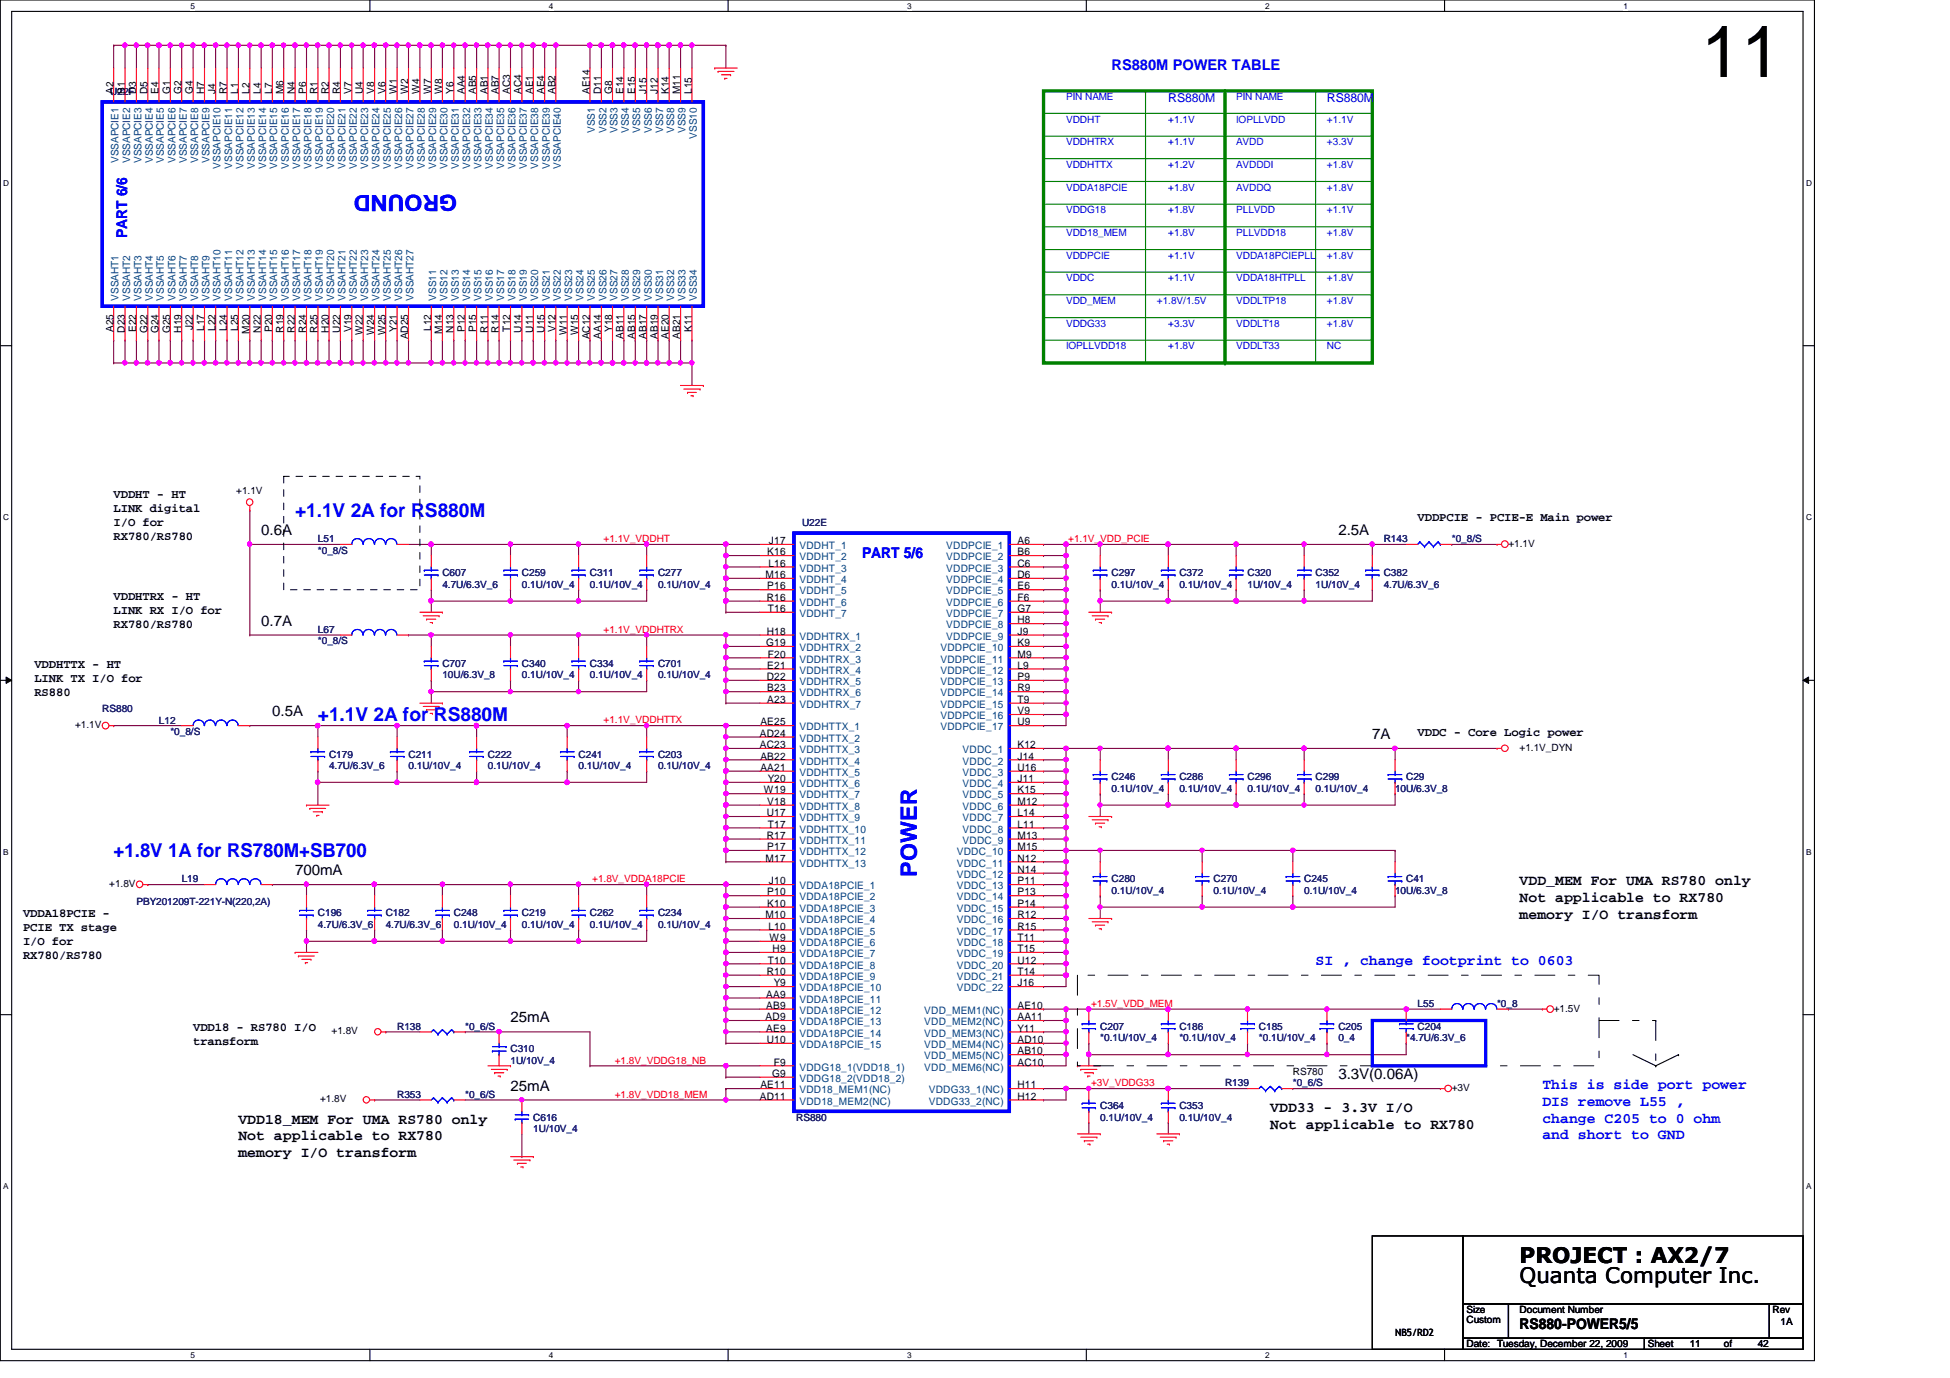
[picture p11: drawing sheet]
<svg xmlns="http://www.w3.org/2000/svg" width="297mm" height="210mm" viewBox="0 0 297 210" stroke-linecap="round" stroke-linejoin="round" font-family="sans-serif">
<defs><g id="words">
<text font-size="11" x="259.1" y="11.7">11</text>
<g font-size="3.4" fill="#00f">
<text x="69.6" y="29.7" transform="rotate(180 69.6 29.7)">GROUND</text>
<text x="139.7" y="133.5" transform="rotate(-90 139.7 133.5)">POWER</text>
</g>
<g font-size="3.3">
<text x="231.5" y="195.5">Quanta Computer Inc.</text>
<text x="231.5" y="192.4">PROJECT : AX2/7</text>
</g>
<g font-size="2.9" fill="#00f">
<text x="45" y="78.7">+1.1V 2A for RS880M</text>
<text x="48.4" y="109.8">+1.1V 2A for RS880M</text>
<text x="17.3" y="130.5">+1.8V 1A for RS780M+SB700</text>
</g>
<g font-size="2.2" fill="#00f">
<text x="169.3" y="10.7">RS880M POWER TABLE</text>
<text x="19.4" y="36.3" transform="rotate(-90 19.4 36.3)">PART 6/6</text>
<text x="131.3" y="85">PART 5/6</text>
<text x="200.4" y="146.9">SI , change footprint to 0603</text>
<text x="234.9" y="165.9">This is side port power</text>
<text x="234.9" y="168.5">DIS remove L55 ,</text>
<text x="234.9" y="171">change C205 to 0 ohm</text>
<text x="234.9" y="173.6">and short to GND</text>
</g>
<g font-size="2.2">
<text x="39.8" y="81.5">0.6A</text>
<text x="203.9" y="81.5">2.5A</text>
<text x="39.8" y="95.3">0.7A</text>
<text x="41.5" y="109.1">0.5A</text>
<text x="209" y="112.6">7A</text>
<text x="45" y="133.3">700mA</text>
<text x="231.5" y="134.9">VDD_MEM For UMA RS780 only</text>
<text x="231.5" y="137.4">Not applicable to RX780</text>
<text x="231.5" y="140">memory I/O transform</text>
<text x="77.8" y="155.7">25mA</text>
<text x="77.8" y="166.1">25mA</text>
<text x="203.9" y="164.4">3.3V(0.06A)</text>
<text x="36.3" y="171.2">VDD18_MEM For UMA RS780 only</text>
<text x="36.3" y="173.7">Not applicable to RX780</text>
<text x="193.5" y="169.4">VDD33 - 3.3V I/O</text>
<text x="193.5" y="172">Not applicable to RX780</text>
<text x="36.3" y="176.2">memory I/O transform</text>
<text x="231.5" y="202.4">RS880-POWER5/5</text>
</g>
<g font-size="1.9" fill="#00f">
<text x="178" y="15.5">RS880M</text>
<text x="202.1" y="15.5">RS880M</text>
</g>
<g font-size="1.9">
<text x="17.3" y="75.9">VDDHT - HT</text>
<text x="17.3" y="78">LINK digital</text>
<text x="17.3" y="80.1">I/O for</text>
<text x="17.3" y="82.2">RX780/RS780</text>
<text x="215.9" y="79.3">VDDPCIE - PCIE-E Main power</text>
<text x="17.3" y="91.4">VDDHTRX - HT</text>
<text x="17.3" y="93.5">LINK RX I/O for</text>
<text x="17.3" y="95.6">RX780/RS780</text>
<text x="5.2" y="101.8">VDDHTTX - HT</text>
<text x="5.2" y="103.9">LINK TX I/O for</text>
<text x="5.2" y="106">RS880</text>
<text x="215.9" y="112.1">VDDC - Core Logic power</text>
<text x="3.5" y="139.7">VDDA18PCIE -</text>
<text x="3.5" y="141.9">PCIE TX stage</text>
<text x="3.5" y="144">I/O for</text>
<text x="3.5" y="146.1">RX780/RS780</text>
<text x="29.4" y="157">VDD18 - RS780 I/O</text>
<text x="29.4" y="159.1">transform</text>
</g>
<g font-size="1.6">
<text x="17.3" y="14.3" transform="rotate(-90 17.3 14.3)">A2</text>
<text x="19" y="14.3" transform="rotate(-90 19 14.3)">B1</text>
<text x="20.7" y="14.3" transform="rotate(-90 20.7 14.3)">D3</text>
<text x="22.5" y="14.3" transform="rotate(-90 22.5 14.3)">D5</text>
<text x="24.2" y="14.3" transform="rotate(-90 24.2 14.3)">E4</text>
<text x="25.9" y="14.3" transform="rotate(-90 25.9 14.3)">G1</text>
<text x="27.6" y="14.3" transform="rotate(-90 27.6 14.3)">G2</text>
<text x="29.4" y="14.3" transform="rotate(-90 29.4 14.3)">G4</text>
<text x="31.1" y="14.3" transform="rotate(-90 31.1 14.3)">H7</text>
<text x="32.8" y="14.3" transform="rotate(-90 32.8 14.3)">J4</text>
<text x="34.5" y="14.3" transform="rotate(-90 34.5 14.3)">R7</text>
<text x="36.3" y="14.3" transform="rotate(-90 36.3 14.3)">L1</text>
<text x="38" y="14.3" transform="rotate(-90 38 14.3)">L2</text>
<text x="39.7" y="14.3" transform="rotate(-90 39.7 14.3)">L4</text>
<text x="41.4" y="14.3" transform="rotate(-90 41.4 14.3)">L7</text>
<text x="43.2" y="14.3" transform="rotate(-90 43.2 14.3)">M6</text>
<text x="44.9" y="14.3" transform="rotate(-90 44.9 14.3)">N4</text>
<text x="46.6" y="14.3" transform="rotate(-90 46.6 14.3)">P6</text>
<text x="48.4" y="14.3" transform="rotate(-90 48.4 14.3)">R1</text>
<text x="50.1" y="14.3" transform="rotate(-90 50.1 14.3)">R2</text>
<text x="51.8" y="14.3" transform="rotate(-90 51.8 14.3)">R4</text>
<text x="53.5" y="14.3" transform="rotate(-90 53.5 14.3)">V7</text>
<text x="55.3" y="14.3" transform="rotate(-90 55.3 14.3)">U4</text>
<text x="57" y="14.3" transform="rotate(-90 57 14.3)">V8</text>
<text x="58.7" y="14.3" transform="rotate(-90 58.7 14.3)">V6</text>
<text x="60.4" y="14.3" transform="rotate(-90 60.4 14.3)">W1</text>
<text x="62.2" y="14.3" transform="rotate(-90 62.2 14.3)">W2</text>
<text x="63.9" y="14.3" transform="rotate(-90 63.9 14.3)">W4</text>
<text x="65.7" y="14.3" transform="rotate(-90 65.7 14.3)">W7</text>
<text x="67.3" y="14.3" transform="rotate(-90 67.3 14.3)">W8</text>
<text x="69.1" y="14.3" transform="rotate(-90 69.1 14.3)">Y6</text>
<text x="70.8" y="14.3" transform="rotate(-90 70.8 14.3)">AA4</text>
<text x="72.6" y="14.3" transform="rotate(-90 72.6 14.3)">AB5</text>
<text x="74.3" y="14.3" transform="rotate(-90 74.3 14.3)">AB1</text>
<text x="76" y="14.3" transform="rotate(-90 76 14.3)">AB7</text>
<text x="77.7" y="14.3" transform="rotate(-90 77.7 14.3)">AC3</text>
<text x="79.5" y="14.3" transform="rotate(-90 79.5 14.3)">AC4</text>
<text x="81.2" y="14.3" transform="rotate(-90 81.2 14.3)">AE1</text>
<text x="82.9" y="14.3" transform="rotate(-90 82.9 14.3)">AE4</text>
<text x="84.6" y="14.3" transform="rotate(-90 84.6 14.3)">AB2</text>
<text x="89.8" y="14.3" transform="rotate(-90 89.8 14.3)">AE14</text>
<text x="91.6" y="14.3" transform="rotate(-90 91.6 14.3)">D11</text>
<text x="93.3" y="14.3" transform="rotate(-90 93.3 14.3)">G8</text>
<text x="95" y="14.3" transform="rotate(-90 95 14.3)">E14</text>
<text x="96.7" y="14.3" transform="rotate(-90 96.7 14.3)">E15</text>
<text x="98.5" y="14.3" transform="rotate(-90 98.5 14.3)">J15</text>
<text x="100.2" y="14.3" transform="rotate(-90 100.2 14.3)">J12</text>
<text x="101.9" y="14.3" transform="rotate(-90 101.9 14.3)">K14</text>
<text x="103.6" y="14.3" transform="rotate(-90 103.6 14.3)">M11</text>
<text x="105.4" y="14.3" transform="rotate(-90 105.4 14.3)">L15</text>
<text x="17.3" y="50.6" transform="rotate(-90 17.3 50.6)">A25</text>
<text x="19" y="50.7" transform="rotate(-90 19 50.7)">D23</text>
<text x="20.7" y="50.6" transform="rotate(-90 20.7 50.6)">E22</text>
<text x="22.5" y="50.8" transform="rotate(-90 22.5 50.8)">G22</text>
<text x="24.2" y="50.8" transform="rotate(-90 24.2 50.8)">G24</text>
<text x="25.9" y="50.8" transform="rotate(-90 25.9 50.8)">G25</text>
<text x="27.6" y="50.7" transform="rotate(-90 27.6 50.7)">H19</text>
<text x="29.4" y="50.3" transform="rotate(-90 29.4 50.3)">J22</text>
<text x="31.1" y="50.4" transform="rotate(-90 31.1 50.4)">L17</text>
<text x="32.8" y="50.4" transform="rotate(-90 32.8 50.4)">L22</text>
<text x="34.5" y="50.4" transform="rotate(-90 34.5 50.4)">L24</text>
<text x="36.3" y="50.4" transform="rotate(-90 36.3 50.4)">L25</text>
<text x="38" y="50.8" transform="rotate(-90 38 50.8)">M20</text>
<text x="39.7" y="50.7" transform="rotate(-90 39.7 50.7)">N22</text>
<text x="41.4" y="50.6" transform="rotate(-90 41.4 50.6)">P20</text>
<text x="43.2" y="50.7" transform="rotate(-90 43.2 50.7)">R19</text>
<text x="44.9" y="50.7" transform="rotate(-90 44.9 50.7)">R22</text>
<text x="46.6" y="50.7" transform="rotate(-90 46.6 50.7)">R24</text>
<text x="48.4" y="50.7" transform="rotate(-90 48.4 50.7)">R25</text>
<text x="50.1" y="50.7" transform="rotate(-90 50.1 50.7)">H20</text>
<text x="51.8" y="50.7" transform="rotate(-90 51.8 50.7)">U22</text>
<text x="53.5" y="50.6" transform="rotate(-90 53.5 50.6)">V19</text>
<text x="55.3" y="51" transform="rotate(-90 55.3 51)">W22</text>
<text x="57" y="51" transform="rotate(-90 57 51)">W24</text>
<text x="58.7" y="51" transform="rotate(-90 58.7 51)">W25</text>
<text x="60.4" y="50.6" transform="rotate(-90 60.4 50.6)">Y21</text>
<text x="62.2" y="51.7" transform="rotate(-90 62.2 51.7)">AD25</text>
<text x="65.7" y="50.4" transform="rotate(-90 65.7 50.4)">L12</text>
<text x="67.3" y="50.8" transform="rotate(-90 67.3 50.8)">M14</text>
<text x="69.1" y="50.7" transform="rotate(-90 69.1 50.7)">N13</text>
<text x="70.8" y="50.6" transform="rotate(-90 70.8 50.6)">P12</text>
<text x="72.6" y="50.6" transform="rotate(-90 72.6 50.6)">P15</text>
<text x="74.3" y="50.7" transform="rotate(-90 74.3 50.7)">R11</text>
<text x="76" y="50.7" transform="rotate(-90 76 50.7)">R14</text>
<text x="77.7" y="50.5" transform="rotate(-90 77.7 50.5)">T12</text>
<text x="79.5" y="50.7" transform="rotate(-90 79.5 50.7)">U14</text>
<text x="81.2" y="50.7" transform="rotate(-90 81.2 50.7)">U11</text>
<text x="82.9" y="50.7" transform="rotate(-90 82.9 50.7)">U15</text>
<text x="84.6" y="50.6" transform="rotate(-90 84.6 50.6)">V12</text>
<text x="86.4" y="51" transform="rotate(-90 86.4 51)">W11</text>
<text x="88.1" y="51" transform="rotate(-90 88.1 51)">W15</text>
<text x="89.8" y="51.7" transform="rotate(-90 89.8 51.7)">AC12</text>
<text x="91.6" y="51.6" transform="rotate(-90 91.6 51.6)">AA14</text>
<text x="93.3" y="50.6" transform="rotate(-90 93.3 50.6)">Y18</text>
<text x="95" y="51.6" transform="rotate(-90 95 51.6)">AB11</text>
<text x="96.7" y="51.6" transform="rotate(-90 96.7 51.6)">AB15</text>
<text x="98.5" y="51.6" transform="rotate(-90 98.5 51.6)">AB17</text>
<text x="100.2" y="51.6" transform="rotate(-90 100.2 51.6)">AB19</text>
<text x="101.9" y="51.6" transform="rotate(-90 101.9 51.6)">AE20</text>
<text x="103.6" y="51.6" transform="rotate(-90 103.6 51.6)">AB21</text>
<text x="105.4" y="50.6" transform="rotate(-90 105.4 50.6)">K11</text>
<text x="117.1" y="82.9">J17</text>
<text x="155" y="82.9">A6</text>
<text x="116.6" y="88.1">M16</text>
<text x="116.9" y="84.6">K16</text>
<text x="116.9" y="89.8">P16</text>
<text x="117" y="86.3">L16</text>
<text x="155" y="84.6">B6</text>
<text x="155" y="86.3">C6</text>
<text x="155" y="88.1">D6</text>
<text x="155" y="89.8">E6</text>
<text x="116.8" y="91.5">R16</text>
<text x="117" y="93.2">T16</text>
<text x="155" y="91.5">F6</text>
<text x="155" y="93.2">G7</text>
<text x="155" y="95">H8</text>
<text x="116.7" y="98.4">G19</text>
<text x="116.8" y="96.7">H18</text>
<text x="116.9" y="101.9">E21</text>
<text x="117" y="100.2">F20</text>
<text x="155" y="96.7">J9</text>
<text x="155" y="100.2">M9</text>
<text x="155" y="98.4">K9</text>
<text x="155" y="101.9">L9</text>
<text x="116.8" y="103.6">D22</text>
<text x="116.9" y="105.3">B23</text>
<text x="116.9" y="107.1">A23</text>
<text x="155" y="103.6">P9</text>
<text x="155" y="105.3">R9</text>
<text x="155" y="107.1">T9</text>
<text x="115.7" y="112.2">AD24</text>
<text x="115.7" y="114">AC23</text>
<text x="115.8" y="110.5">AE25</text>
<text x="155" y="114">K12</text>
<text x="155" y="108.8">V9</text>
<text x="155" y="110.5">U9</text>
<text x="115.8" y="115.7">AB22</text>
<text x="115.8" y="117.4">AA21</text>
<text x="117" y="119.1">Y20</text>
<text x="155" y="115.7">J14</text>
<text x="155" y="117.4">U16</text>
<text x="155" y="119.1">J11</text>
<text x="116.3" y="120.9">W19</text>
<text x="116.8" y="124.3">U17</text>
<text x="116.9" y="122.6">V18</text>
<text x="155" y="120.9">K15</text>
<text x="155" y="122.6">M12</text>
<text x="155" y="124.3">L14</text>
<text x="116.6" y="131.2">M17</text>
<text x="116.8" y="127.8">R17</text>
<text x="116.9" y="129.5">P17</text>
<text x="117" y="126.1">T17</text>
<text x="155" y="126.1">L11</text>
<text x="155" y="127.8">M13</text>
<text x="155" y="129.5">M15</text>
<text x="155" y="131.2">N12</text>
<text x="116.9" y="136.4">P10</text>
<text x="117.1" y="134.7">J10</text>
<text x="155" y="133">N14</text>
<text x="155" y="134.7">P11</text>
<text x="155" y="136.4">P13</text>
<text x="116.6" y="139.9">M10</text>
<text x="116.9" y="138.1">K10</text>
<text x="117" y="141.6">L10</text>
<text x="117.2" y="143.3">W9</text>
<text x="155" y="138.1">P14</text>
<text x="155" y="139.9">R12</text>
<text x="155" y="141.6">R15</text>
<text x="155" y="143.3">T11</text>
<text x="116.8" y="148.5">R10</text>
<text x="117" y="146.8">T10</text>
<text x="117.7" y="145">H9</text>
<text x="155" y="145">T15</text>
<text x="155" y="146.8">U12</text>
<text x="155" y="148.5">T14</text>
<text x="116.6" y="155.4">AD9</text>
<text x="116.7" y="152">AA9</text>
<text x="116.7" y="153.7">AB9</text>
<text x="117.9" y="150.2">Y9</text>
<text x="155" y="153.7">AE10</text>
<text x="155" y="155.4">AA11</text>
<text x="155" y="150.2">J16</text>
<text x="116.7" y="157.1">AE9</text>
<text x="116.8" y="158.9">U10</text>
<text x="155" y="157.1">Y11</text>
<text x="155" y="158.9">AD10</text>
<text x="155" y="160.6">AB10</text>
<text x="115.7" y="167.5">AD11</text>
<text x="115.8" y="165.8">AE11</text>
<text x="117.6" y="164">G9</text>
<text x="117.9" y="162.3">F9</text>
<text x="155" y="165.8">H11</text>
<text x="155" y="167.5">H12</text>
<text x="155" y="162.3">AC10</text>
</g>
<g font-size="1.6" fill="#004080">
<text x="90.6" y="20.3" transform="rotate(-90 90.6 20.3)">VSS1</text>
<text x="92.4" y="20.3" transform="rotate(-90 92.4 20.3)">VSS2</text>
<text x="94.1" y="20.3" transform="rotate(-90 94.1 20.3)">VSS3</text>
<text x="95.8" y="20.3" transform="rotate(-90 95.8 20.3)">VSS4</text>
<text x="97.5" y="20.3" transform="rotate(-90 97.5 20.3)">VSS5</text>
<text x="99.3" y="20.3" transform="rotate(-90 99.3 20.3)">VSS6</text>
<text x="101" y="20.3" transform="rotate(-90 101 20.3)">VSS7</text>
<text x="102.7" y="20.3" transform="rotate(-90 102.7 20.3)">VSS8</text>
<text x="104.4" y="20.3" transform="rotate(-90 104.4 20.3)">VSS9</text>
<text x="106.2" y="21.1" transform="rotate(-90 106.2 21.1)">VSS10</text>
<text x="18.1" y="24.8" transform="rotate(-90 18.1 24.8)">VSSAPCIE1</text>
<text x="19.8" y="24.8" transform="rotate(-90 19.8 24.8)">VSSAPCIE2</text>
<text x="21.5" y="24.8" transform="rotate(-90 21.5 24.8)">VSSAPCIE3</text>
<text x="23.3" y="24.8" transform="rotate(-90 23.3 24.8)">VSSAPCIE4</text>
<text x="25" y="24.8" transform="rotate(-90 25 24.8)">VSSAPCIE5</text>
<text x="26.7" y="24.8" transform="rotate(-90 26.7 24.8)">VSSAPCIE6</text>
<text x="28.4" y="24.8" transform="rotate(-90 28.4 24.8)">VSSAPCIE7</text>
<text x="30.2" y="24.8" transform="rotate(-90 30.2 24.8)">VSSAPCIE8</text>
<text x="31.9" y="24.8" transform="rotate(-90 31.9 24.8)">VSSAPCIE9</text>
<text x="33.6" y="25.7" transform="rotate(-90 33.6 25.7)">VSSAPCIE10</text>
<text x="35.3" y="25.7" transform="rotate(-90 35.3 25.7)">VSSAPCIE11</text>
<text x="37.1" y="25.7" transform="rotate(-90 37.1 25.7)">VSSAPCIE12</text>
<text x="38.8" y="25.7" transform="rotate(-90 38.8 25.7)">VSSAPCIE13</text>
<text x="40.6" y="25.7" transform="rotate(-90 40.6 25.7)">VSSAPCIE14</text>
<text x="42.2" y="25.7" transform="rotate(-90 42.2 25.7)">VSSAPCIE15</text>
<text x="44" y="25.7" transform="rotate(-90 44 25.7)">VSSAPCIE16</text>
<text x="45.7" y="25.7" transform="rotate(-90 45.7 25.7)">VSSAPCIE17</text>
<text x="47.5" y="25.7" transform="rotate(-90 47.5 25.7)">VSSAPCIE18</text>
<text x="49.2" y="25.7" transform="rotate(-90 49.2 25.7)">VSSAPCIE19</text>
<text x="50.9" y="25.7" transform="rotate(-90 50.9 25.7)">VSSAPCIE20</text>
<text x="52.6" y="25.7" transform="rotate(-90 52.6 25.7)">VSSAPCIE21</text>
<text x="54.4" y="25.7" transform="rotate(-90 54.4 25.7)">VSSAPCIE22</text>
<text x="56.1" y="25.7" transform="rotate(-90 56.1 25.7)">VSSAPCIE23</text>
<text x="57.8" y="25.7" transform="rotate(-90 57.8 25.7)">VSSAPCIE24</text>
<text x="59.5" y="25.7" transform="rotate(-90 59.5 25.7)">VSSAPCIE25</text>
<text x="61.3" y="25.7" transform="rotate(-90 61.3 25.7)">VSSAPCIE26</text>
<text x="63" y="25.7" transform="rotate(-90 63 25.7)">VSSAPCIE27</text>
<text x="64.7" y="25.7" transform="rotate(-90 64.7 25.7)">VSSAPCIE28</text>
<text x="66.5" y="25.7" transform="rotate(-90 66.5 25.7)">VSSAPCIE29</text>
<text x="68.2" y="25.7" transform="rotate(-90 68.2 25.7)">VSSAPCIE30</text>
<text x="69.9" y="25.7" transform="rotate(-90 69.9 25.7)">VSSAPCIE31</text>
<text x="71.6" y="25.7" transform="rotate(-90 71.6 25.7)">VSSAPCIE32</text>
<text x="73.4" y="25.7" transform="rotate(-90 73.4 25.7)">VSSAPCIE33</text>
<text x="75.1" y="25.7" transform="rotate(-90 75.1 25.7)">VSSAPCIE34</text>
<text x="76.8" y="25.7" transform="rotate(-90 76.8 25.7)">VSSAPCIE35</text>
<text x="78.5" y="25.7" transform="rotate(-90 78.5 25.7)">VSSAPCIE36</text>
<text x="80.3" y="25.7" transform="rotate(-90 80.3 25.7)">VSSAPCIE37</text>
<text x="82" y="25.7" transform="rotate(-90 82 25.7)">VSSAPCIE38</text>
<text x="83.7" y="25.7" transform="rotate(-90 83.7 25.7)">VSSAPCIE39</text>
<text x="85.4" y="25.7" transform="rotate(-90 85.4 25.7)">VSSAPCIE40</text>
<text x="18.1" y="45.8" transform="rotate(-90 18.1 45.8)">VSSAHT1</text>
<text x="19.8" y="45.8" transform="rotate(-90 19.8 45.8)">VSSAHT2</text>
<text x="21.5" y="45.8" transform="rotate(-90 21.5 45.8)">VSSAHT3</text>
<text x="23.3" y="45.8" transform="rotate(-90 23.3 45.8)">VSSAHT4</text>
<text x="25" y="45.8" transform="rotate(-90 25 45.8)">VSSAHT5</text>
<text x="26.7" y="45.8" transform="rotate(-90 26.7 45.8)">VSSAHT6</text>
<text x="28.4" y="45.8" transform="rotate(-90 28.4 45.8)">VSSAHT7</text>
<text x="30.2" y="45.8" transform="rotate(-90 30.2 45.8)">VSSAHT8</text>
<text x="31.9" y="45.8" transform="rotate(-90 31.9 45.8)">VSSAHT9</text>
<text x="33.6" y="45.8" transform="rotate(-90 33.6 45.8)">VSSAHT10</text>
<text x="35.3" y="45.8" transform="rotate(-90 35.3 45.8)">VSSAHT11</text>
<text x="37.1" y="45.8" transform="rotate(-90 37.1 45.8)">VSSAHT12</text>
<text x="38.8" y="45.8" transform="rotate(-90 38.8 45.8)">VSSAHT13</text>
<text x="40.6" y="45.8" transform="rotate(-90 40.6 45.8)">VSSAHT14</text>
<text x="42.2" y="45.8" transform="rotate(-90 42.2 45.8)">VSSAHT15</text>
<text x="44" y="45.8" transform="rotate(-90 44 45.8)">VSSAHT16</text>
<text x="45.7" y="45.8" transform="rotate(-90 45.7 45.8)">VSSAHT17</text>
<text x="47.5" y="45.8" transform="rotate(-90 47.5 45.8)">VSSAHT18</text>
<text x="49.2" y="45.8" transform="rotate(-90 49.2 45.8)">VSSAHT19</text>
<text x="50.9" y="45.8" transform="rotate(-90 50.9 45.8)">VSSAHT20</text>
<text x="52.6" y="45.8" transform="rotate(-90 52.6 45.8)">VSSAHT21</text>
<text x="54.4" y="45.8" transform="rotate(-90 54.4 45.8)">VSSAHT22</text>
<text x="56.1" y="45.8" transform="rotate(-90 56.1 45.8)">VSSAHT23</text>
<text x="57.8" y="45.8" transform="rotate(-90 57.8 45.8)">VSSAHT24</text>
<text x="59.5" y="45.8" transform="rotate(-90 59.5 45.8)">VSSAHT25</text>
<text x="61.3" y="45.8" transform="rotate(-90 61.3 45.8)">VSSAHT26</text>
<text x="63" y="45.8" transform="rotate(-90 63 45.8)">VSSAHT27</text>
<text x="66.5" y="45.8" transform="rotate(-90 66.5 45.8)">VSS11</text>
<text x="68.2" y="45.8" transform="rotate(-90 68.2 45.8)">VSS12</text>
<text x="69.9" y="45.8" transform="rotate(-90 69.9 45.8)">VSS13</text>
<text x="71.6" y="45.8" transform="rotate(-90 71.6 45.8)">VSS14</text>
<text x="73.4" y="45.8" transform="rotate(-90 73.4 45.8)">VSS15</text>
<text x="75.1" y="45.8" transform="rotate(-90 75.1 45.8)">VSS16</text>
<text x="76.8" y="45.8" transform="rotate(-90 76.8 45.8)">VSS17</text>
<text x="78.5" y="45.8" transform="rotate(-90 78.5 45.8)">VSS18</text>
<text x="80.3" y="45.8" transform="rotate(-90 80.3 45.8)">VSS19</text>
<text x="82" y="45.8" transform="rotate(-90 82 45.8)">VSS20</text>
<text x="83.7" y="45.8" transform="rotate(-90 83.7 45.8)">VSS21</text>
<text x="85.4" y="45.8" transform="rotate(-90 85.4 45.8)">VSS22</text>
<text x="87.2" y="45.8" transform="rotate(-90 87.2 45.8)">VSS23</text>
<text x="88.9" y="45.8" transform="rotate(-90 88.9 45.8)">VSS24</text>
<text x="90.6" y="45.8" transform="rotate(-90 90.6 45.8)">VSS25</text>
<text x="92.4" y="45.8" transform="rotate(-90 92.4 45.8)">VSS26</text>
<text x="94.1" y="45.8" transform="rotate(-90 94.1 45.8)">VSS27</text>
<text x="95.8" y="45.8" transform="rotate(-90 95.8 45.8)">VSS28</text>
<text x="97.5" y="45.8" transform="rotate(-90 97.5 45.8)">VSS29</text>
<text x="99.3" y="45.8" transform="rotate(-90 99.3 45.8)">VSS30</text>
<text x="101" y="45.8" transform="rotate(-90 101 45.8)">VSS31</text>
<text x="102.7" y="45.8" transform="rotate(-90 102.7 45.8)">VSS32</text>
<text x="104.4" y="45.8" transform="rotate(-90 104.4 45.8)">VSS33</text>
<text x="106.2" y="45.8" transform="rotate(-90 106.2 45.8)">VSS34</text>
<text x="121.8" y="83.7">VDDHT_1</text>
<text x="144.1" y="83.7">VDDPCIE_1</text>
<text x="121.8" y="85.3">VDDHT_2</text>
<text x="121.8" y="87.1">VDDHT_3</text>
<text x="121.8" y="88.8">VDDHT_4</text>
<text x="144.1" y="85.3">VDDPCIE_2</text>
<text x="144.1" y="87.1">VDDPCIE_3</text>
<text x="144.1" y="88.8">VDDPCIE_4</text>
<text x="121.8" y="90.6">VDDHT_5</text>
<text x="121.8" y="92.3">VDDHT_6</text>
<text x="121.8" y="94">VDDHT_7</text>
<text x="144.1" y="90.6">VDDPCIE_5</text>
<text x="144.1" y="92.3">VDDPCIE_6</text>
<text x="144.1" y="94">VDDPCIE_7</text>
<text x="144.1" y="95.7">VDDPCIE_8</text>
<text x="121.8" y="97.5">VDDHTRX_1</text>
<text x="121.8" y="99.2">VDDHTRX_2</text>
<text x="121.8" y="100.9">VDDHTRX_3</text>
<text x="143.3" y="100.9">VDDPCIE_11</text>
<text x="143.3" y="99.2">VDDPCIE_10</text>
<text x="144.1" y="97.5">VDDPCIE_9</text>
<text x="121.8" y="102.6">VDDHTRX_4</text>
<text x="121.8" y="104.4">VDDHTRX_5</text>
<text x="121.8" y="106.1">VDDHTRX_6</text>
<text x="121.8" y="107.8">VDDHTRX_7</text>
<text x="143.3" y="102.6">VDDPCIE_12</text>
<text x="143.3" y="104.4">VDDPCIE_13</text>
<text x="143.3" y="106.1">VDDPCIE_14</text>
<text x="143.3" y="107.8">VDDPCIE_15</text>
<text x="121.8" y="111.3">VDDHTTX_1</text>
<text x="121.8" y="113">VDDHTTX_2</text>
<text x="143.3" y="109.6">VDDPCIE_16</text>
<text x="143.3" y="111.3">VDDPCIE_17</text>
<text x="121.8" y="114.7">VDDHTTX_3</text>
<text x="121.8" y="116.5">VDDHTTX_4</text>
<text x="121.8" y="118.2">VDDHTTX_5</text>
<text x="121.8" y="119.9">VDDHTTX_6</text>
<text x="146.6" y="114.7">VDDC_1</text>
<text x="146.6" y="116.5">VDDC_2</text>
<text x="146.6" y="118.2">VDDC_3</text>
<text x="146.6" y="119.9">VDDC_4</text>
<text x="121.8" y="121.6">VDDHTTX_7</text>
<text x="121.8" y="123.4">VDDHTTX_8</text>
<text x="121.8" y="125.1">VDDHTTX_9</text>
<text x="146.6" y="121.6">VDDC_5</text>
<text x="146.6" y="123.4">VDDC_6</text>
<text x="146.6" y="125.1">VDDC_7</text>
<text x="121.8" y="126.8">VDDHTTX_10</text>
<text x="121.8" y="128.5">VDDHTTX_11</text>
<text x="121.8" y="130.3">VDDHTTX_12</text>
<text x="121.8" y="132">VDDHTTX_13</text>
<text x="145.8" y="130.3">VDDC_10</text>
<text x="145.8" y="132">VDDC_11</text>
<text x="146.6" y="126.8">VDDC_8</text>
<text x="146.6" y="128.5">VDDC_9</text>
<text x="121.8" y="135.5">VDDA18PCIE_1</text>
<text x="121.8" y="137.2">VDDA18PCIE_2</text>
<text x="145.8" y="133.7">VDDC_12</text>
<text x="145.8" y="135.5">VDDC_13</text>
<text x="145.8" y="137.2">VDDC_14</text>
<text x="121.8" y="138.9">VDDA18PCIE_3</text>
<text x="121.8" y="140.6">VDDA18PCIE_4</text>
<text x="121.8" y="142.4">VDDA18PCIE_5</text>
<text x="145.8" y="138.9">VDDC_15</text>
<text x="145.8" y="140.6">VDDC_16</text>
<text x="145.8" y="142.4">VDDC_17</text>
<text x="121.8" y="144.1">VDDA18PCIE_6</text>
<text x="121.8" y="145.8">VDDA18PCIE_7</text>
<text x="121.8" y="147.5">VDDA18PCIE_8</text>
<text x="121.8" y="149.3">VDDA18PCIE_9</text>
<text x="145.8" y="144.1">VDDC_18</text>
<text x="145.8" y="145.8">VDDC_19</text>
<text x="145.8" y="147.5">VDDC_20</text>
<text x="145.8" y="149.3">VDDC_21</text>
<text x="121.8" y="151">VDDA18PCIE_10</text>
<text x="121.8" y="152.7">VDDA18PCIE_11</text>
<text x="121.8" y="154.4">VDDA18PCIE_12</text>
<text x="140.8" y="154.4">VDD_MEM1(NC)</text>
<text x="145.8" y="151">VDDC_22</text>
<text x="121.8" y="156.2">VDDA18PCIE_13</text>
<text x="121.8" y="157.9">VDDA18PCIE_14</text>
<text x="121.8" y="159.6">VDDA18PCIE_15</text>
<text x="140.8" y="156.2">VDD_MEM2(NC)</text>
<text x="140.8" y="157.9">VDD_MEM3(NC)</text>
<text x="140.8" y="159.6">VDD_MEM4(NC)</text>
<text x="140.8" y="161.4">VDD_MEM5(NC)</text>
<text x="121.8" y="163.1">VDDG18_1(VDD18_1)</text>
<text x="121.8" y="164.8">VDDG18_2(VDD18_2)</text>
<text x="121.8" y="166.5">VDD18_MEM1(NC)</text>
<text x="140.8" y="163.1">VDD_MEM6(NC)</text>
<text x="141.5" y="166.5">VDDG33_1(NC)</text>
<text x="121.8" y="168.3">VDD18_MEM2(NC)</text>
<text x="141.5" y="168.3">VDDG33_2(NC)</text>
</g>
<g font-size="1.5" fill="#000080">
<text x="16.8" y="14.5">U22F</text>
<text x="48.4" y="82.6">L51</text>
<text x="122.2" y="80.2">U22E</text>
<text x="210.8" y="82.6">R143</text>
<text x="221.1" y="82.6">*0_8/S</text>
<text x="48.4" y="84.3">*0_8/S</text>
<text x="67.4" y="87.8">C607</text>
<text x="67.4" y="89.5">4.7U/6.3V_6</text>
<text x="79.5" y="87.8">C259</text>
<text x="79.5" y="89.5">0.1U/10V_4</text>
<text x="89.9" y="87.8">C311</text>
<text x="89.9" y="89.5">0.1U/10V_4</text>
<text x="100.2" y="87.8">C277</text>
<text x="100.2" y="89.5">0.1U/10V_4</text>
<text x="169.3" y="87.8">C297</text>
<text x="169.3" y="89.5">0.1U/10V_4</text>
<text x="179.7" y="87.8">C372</text>
<text x="179.7" y="89.5">0.1U/10V_4</text>
<text x="190" y="87.8">C320</text>
<text x="190" y="89.5">1U/10V_4</text>
<text x="200.4" y="87.8">C352</text>
<text x="200.4" y="89.5">1U/10V_4</text>
<text x="210.8" y="87.8">C382</text>
<text x="210.8" y="89.5">4.7U/6.3V_6</text>
<text x="48.4" y="96.4">L67</text>
<text x="48.4" y="98.1">*0_8/S</text>
<text x="67.4" y="101.6">C707</text>
<text x="79.5" y="101.6">C340</text>
<text x="89.9" y="101.6">C334</text>
<text x="100.2" y="101.6">C701</text>
<text x="67.4" y="103.3">10U/6.3V_8</text>
<text x="79.5" y="103.3">0.1U/10V_4</text>
<text x="89.9" y="103.3">0.1U/10V_4</text>
<text x="100.2" y="103.3">0.1U/10V_4</text>
<text x="15.6" y="108.5">RS880</text>
<text x="24.2" y="110.2">L12</text>
<text x="25.9" y="111.9">*0_8/S</text>
<text x="50.1" y="115.4">C179</text>
<text x="50.1" y="117.1">4.7U/6.3V_6</text>
<text x="62.2" y="115.4">C211</text>
<text x="62.2" y="117.1">0.1U/10V_4</text>
<text x="74.3" y="115.4">C222</text>
<text x="74.3" y="117.1">0.1U/10V_4</text>
<text x="88.1" y="115.4">C241</text>
<text x="88.1" y="117.1">0.1U/10V_4</text>
<text x="100.2" y="115.4">C203</text>
<text x="100.2" y="117.1">0.1U/10V_4</text>
<text x="169.3" y="118.9">C246</text>
<text x="179.7" y="118.9">C286</text>
<text x="190" y="118.9">C296</text>
<text x="200.4" y="118.9">C299</text>
<text x="214.2" y="118.9">C29</text>
<text x="169.3" y="120.6">0.1U/10V_4</text>
<text x="179.7" y="120.6">0.1U/10V_4</text>
<text x="190" y="120.6">0.1U/10V_4</text>
<text x="200.4" y="120.6">0.1U/10V_4</text>
<text x="212.5" y="120.6">10U/6.3V_8</text>
<text x="20.8" y="137.8">PBY201209T-221Y-N(220,2A)</text>
<text x="27.7" y="134.4">L19</text>
<text x="169.3" y="134.4">C280</text>
<text x="169.3" y="136.1">0.1U/10V_4</text>
<text x="184.9" y="134.4">C270</text>
<text x="184.9" y="136.1">0.1U/10V_4</text>
<text x="198.7" y="134.4">C245</text>
<text x="198.7" y="136.1">0.1U/10V_4</text>
<text x="212.5" y="136.1">10U/6.3V_8</text>
<text x="214.2" y="134.4">C41</text>
<text x="48.4" y="139.6">C196</text>
<text x="48.4" y="141.3">4.7U/6.3V_6</text>
<text x="58.8" y="139.6">C182</text>
<text x="58.8" y="141.3">4.7U/6.3V_6</text>
<text x="69.1" y="139.6">C248</text>
<text x="69.1" y="141.3">0.1U/10V_4</text>
<text x="79.5" y="139.6">C219</text>
<text x="79.5" y="141.3">0.1U/10V_4</text>
<text x="89.9" y="139.6">C262</text>
<text x="89.9" y="141.3">0.1U/10V_4</text>
<text x="100.2" y="139.6">C234</text>
<text x="100.2" y="141.3">0.1U/10V_4</text>
<text x="215.9" y="153.4">L55</text>
<text x="228" y="153.4">*0_8</text>
<text x="60.5" y="156.8">R138</text>
<text x="70.9" y="156.8">*0_6/S</text>
<text x="77.8" y="160.3">C310</text>
<text x="167.6" y="156.8">C207</text>
<text x="167.6" y="158.6">*0.1U/10V_4</text>
<text x="179.7" y="156.8">C186</text>
<text x="179.7" y="158.6">*0.1U/10V_4</text>
<text x="191.8" y="156.8">C185</text>
<text x="191.8" y="158.6">*0.1U/10V_4</text>
<text x="203.9" y="156.8">C205</text>
<text x="203.9" y="158.6">0_4</text>
<text x="214.2" y="158.6">*4.7U/6.3V_6</text>
<text x="215.9" y="156.8">C204</text>
<text x="60.5" y="167.2">R353</text>
<text x="70.9" y="167.2">*0_6/S</text>
<text x="77.8" y="162.1">1U/10V_4</text>
<text x="186.6" y="165.5">R139</text>
<text x="196.9" y="165.5">*0_6/S</text>
<text x="81.2" y="170.7">C616</text>
<text x="81.2" y="172.4">1U/10V_4</text>
<text x="121.3" y="170.7">RS880</text>
<text x="167.6" y="169">C364</text>
<text x="167.6" y="170.7">0.1U/10V_4</text>
<text x="179.7" y="169">C353</text>
<text x="179.7" y="170.7">0.1U/10V_4</text>
</g>
<g font-size="1.5" fill="#00f">
<text x="162.4" y="15.2">PIN NAME</text>
<text x="188.3" y="15.2">PIN NAME</text>
<text x="162.4" y="18.7">VDDHT</text>
<text x="162.4" y="22.1">VDDHTRX</text>
<text x="178" y="22.1">+1.1V</text>
<text x="178" y="18.7">+1.1V</text>
<text x="188.3" y="18.7">IOPLLVDD</text>
<text x="188.3" y="22.1">AVDD</text>
<text x="202.1" y="18.7">+1.1V</text>
<text x="202.1" y="22.1">+3.3V</text>
<text x="162.4" y="25.6">VDDHTTX</text>
<text x="162.4" y="29">VDDA18PCIE</text>
<text x="178" y="29">+1.8V</text>
<text x="178" y="25.6">+1.2V</text>
<text x="188.3" y="29">AVDDQ</text>
<text x="188.3" y="25.6">AVDDDI</text>
<text x="202.1" y="29">+1.8V</text>
<text x="202.1" y="25.6">+1.8V</text>
<text x="162.4" y="32.5">VDDG18</text>
<text x="162.4" y="35.9">VDD18_MEM</text>
<text x="178" y="35.9">+1.8V</text>
<text x="178" y="32.5">+1.8V</text>
<text x="188.3" y="32.5">PLLVDD</text>
<text x="188.3" y="35.9">PLLVDD18</text>
<text x="202.1" y="32.5">+1.1V</text>
<text x="202.1" y="35.9">+1.8V</text>
<text x="162.4" y="39.4">VDDPCIE</text>
<text x="178" y="39.4">+1.1V</text>
<text x="188.3" y="39.4">VDDA18PCIEPLL</text>
<text x="202.1" y="39.4">+1.8V</text>
<text x="162.4" y="42.8">VDDC</text>
<text x="162.4" y="46.3">VDD_MEM</text>
<text x="176.2" y="46.3">+1.8V/1.5V</text>
<text x="178" y="42.8">+1.1V</text>
<text x="188.3" y="46.3">VDDLTP18</text>
<text x="188.3" y="42.8">VDDA18HTPLL</text>
<text x="202.1" y="46.3">+1.8V</text>
<text x="202.1" y="42.8">+1.8V</text>
<text x="162.4" y="49.8">VDDG33</text>
<text x="162.4" y="53.2">IOPLLVDD18</text>
<text x="178" y="53.2">+1.8V</text>
<text x="178" y="49.8">+3.3V</text>
<text x="188.3" y="49.8">VDDLT18</text>
<text x="188.3" y="53.2">VDDLT33</text>
<text x="202.1" y="49.8">+1.8V</text>
<text x="202.1" y="53.2">NC</text>
</g>
<g font-size="1.5">
<text x="36" y="75.3">+1.1V</text>
<text x="229.8" y="83.3">+1.1V</text>
<text x="11.4" y="110.9">+1.1V</text>
<text x="231.5" y="114.4">+1.1V_DYN</text>
<text x="16.6" y="135.1">+1.8V</text>
<text x="236.7" y="154.1">+1.5V</text>
<text x="50.5" y="157.6">+1.8V</text>
<text x="48.8" y="167.9">+1.8V</text>
<text x="196.9" y="163.7">RS780</text>
<text x="221.1" y="166.2">+3V</text>
<text x="212.5" y="203.6">NB5/RD2</text>
<text x="223.4" y="200">Size</text>
<text x="223.4" y="201.6">Custom</text>
<text x="231.5" y="200">Document Number</text>
<text x="270" y="200">Rev</text>
<text x="271.2" y="201.8">1A</text>
<text x="223.4" y="205.2">Date: Tuesday, December 22, 2009</text>
<text x="251" y="205.2">Sheet</text>
<text x="257.4" y="205.2">11</text>
<text x="262.6" y="205.2">of</text>
<text x="267.8" y="205.2">42</text>
</g>
<g font-size="1.5" fill="#f00">
<text x="91.9" y="82.6">+1.1V_VDDHT</text>
<text x="162.7" y="82.6">+1.1V_VDD_PCIE</text>
<text x="91.9" y="96.4">+1.1V_VDDHTRX</text>
<text x="91.9" y="110.2">+1.1V_VDDHTTX</text>
<text x="90.2" y="134.4">+1.8V_VDDA18PCIE</text>
<text x="166.2" y="153.4">+1.5V_VDD_MEM</text>
<text x="93.6" y="162">+1.8V_VDDG18_NB</text>
<text x="93.6" y="167.2">+1.8V_VDD18_MEM</text>
<text x="166.2" y="165.5">+3V_VDDG33</text>
</g>
<g font-size="1.3">
<text x="29" y="1.4">5</text>
<text x="83.6" y="1.4">4</text>
<text x="138.2" y="1.4">3</text>
<text x="192.7" y="1.4">2</text>
<text x="247.3" y="1.4">1</text>
<text x=".5" y="28.3">D</text>
<text x="275.1" y="28.3">D</text>
<text x=".5" y="79.2">C</text>
<text x="275.1" y="79.2">C</text>
<text x=".5" y="130.2">B</text>
<text x="275.1" y="130.2">B</text>
<text x=".5" y="181.1">A</text>
<text x="275.1" y="181.1">A</text>
<text x="29" y="206.9">5</text>
<text x="83.6" y="206.9">4</text>
<text x="138.2" y="206.9">3</text>
<text x="192.7" y="206.9">2</text>
<text x="247.3" y="206.9">1</text>
</g>
</g></defs>
<path d="M0 0h276.4v207.3h-276.4zM1.8 1.7h272.9v203.8h-272.9z" fill="none" stroke="#000" stroke-width=".17"/>
<g fill="#fff">
<path d="M29 .2h.7v1.4h-.7z"/>
<path d="M29 205.7h.7v1.4h-.7z"/>
</g>
<path d="M56.3 0v1.7M56.3 205.5v1.8" fill="none" stroke="#000" stroke-width=".17"/>
<g fill="#fff">
<path d="M83.6 .2h.7v1.4h-.7z"/>
<path d="M83.6 205.7h.7v1.4h-.7z"/>
</g>
<path d="M110.9 0v1.7M110.9 205.5v1.8" fill="none" stroke="#000" stroke-width=".17"/>
<g fill="#fff">
<path d="M138.2 .2h.6v1.4h-.6z"/>
<path d="M138.2 205.7h.6v1.4h-.6z"/>
</g>
<path d="M165.5 0v1.7M165.5 205.5v1.8" fill="none" stroke="#000" stroke-width=".17"/>
<g fill="#fff">
<path d="M192.7 .2h.7v1.4h-.7z"/>
<path d="M192.7 205.7h.7v1.4h-.7z"/>
</g>
<path d="M220 0v1.7M220 205.5v1.8" fill="none" stroke="#000" stroke-width=".17"/>
<g fill="#fff">
<path d="M247.3 .2h.7v1.4h-.7z"/>
<path d="M247.3 205.7h.7v1.4h-.7z"/>
<path d="M.5 27.2h.9v1.4h-.9z"/>
<path d="M275.1 27.2h.9v1.4h-.9z"/>
<path d="M.5 78.1h.9v1.4h-.9z"/>
<path d="M275.1 78.1h.9v1.4h-.9z"/>
</g>
<path d="M0 52.7h1.8M274.7 52.7h1.7" fill="none" stroke="#000" stroke-width=".17"/>
<g fill="#fff">
<path d="M.5 129.1h.8v1.4h-.8z"/>
<path d="M275.1 129.1h.8v1.4h-.8z"/>
</g>
<path d="M0 103.6h1.8M274.7 103.6h1.7" fill="none" stroke="#000" stroke-width=".17"/>
<path d="M.9 103.1l.9 .5-.9 .5zM274.7 103.6l.8-.5v1z" fill="#000"/>
<path d="M.9 103.1l.9 .5-.9 .5zM274.7 103.6l.8-.5v1z" fill="none" stroke="#000" stroke-width=".15"/>
<g fill="#fff">
<path d="M.5 180h.8v1.4h-.8z"/>
<path d="M275.1 180h.8v1.4h-.8z"/>
</g>
<path d="M0 154.6h1.8M274.7 154.6h1.7" fill="none" stroke="#000" stroke-width=".17"/>
<path d="M167.6 91.6h.1M167.6 91.6h10.4" fill="none" stroke="#800040" stroke-width=".17"/>
<circle cx="167.6" cy="91.5" r=".33" fill="#f0f"/>
<circle cx="167.6" cy="91.5" r=".33" fill="none" stroke="#f0f" stroke-width=".17"/>
<path d="M159 101.9h.1M159 101.9h3.4" fill="none" stroke="#800040" stroke-width=".17"/>
<circle cx="162.4" cy="101.9" r=".34" fill="#f0f"/>
<circle cx="162.4" cy="101.9" r=".34" fill="none" stroke="#f0f" stroke-width=".17"/>
<path d="M31.2 6.9h.1M31.2 6.9h1.6" fill="none" stroke="#800040" stroke-width=".17"/>
<circle cx="31.1" cy="6.9" r=".34" fill="#f0f"/>
<circle cx="31.1" cy="6.9" r=".34" fill="none" stroke="#f0f" stroke-width=".17"/>
<path d="M48.4 6.9h.1M48.4 6.9h1.7M74.3 6.9h.1M74.3 6.9h1.7" fill="none" stroke="#800040" stroke-width=".17"/>
<circle cx="48.4" cy="6.9" r=".34" fill="#f0f"/>
<circle cx="48.4" cy="6.9" r=".34" fill="none" stroke="#f0f" stroke-width=".17"/>
<path d="M50.1 6.9h.1M50.1 6.9h1.8M57.1 6.9h.1M57.1 6.9h1.7M67.4 6.9h.1M67.4 6.9h1.7" fill="none" stroke="#800040" stroke-width=".17"/>
<circle cx="67.4" cy="6.9" r=".34" fill="#f0f"/>
<circle cx="67.4" cy="6.9" r=".34" fill="none" stroke="#f0f" stroke-width=".17"/>
<path d="M45 6.9h.1M45 6.9h1.7" fill="none" stroke="#800040" stroke-width=".17"/>
<circle cx="44.9" cy="6.9" r=".33" fill="#f0f"/>
<circle cx="44.9" cy="6.9" r=".33" fill="none" stroke="#f0f" stroke-width=".17"/>
<path d="M51.9 6.9h.1M51.9 6.9h5.2M53.6 6.9h.1M55.3 6.9h.1M58.8 6.9h.1M58.8 6.9h1.7M62.2 6.9h.1M62.2 6.9h1.8M65.7 6.9h.1M65.7 6.9h1.7" fill="none" stroke="#800040" stroke-width=".17"/>
<circle cx="65.7" cy="6.9" r=".34" fill="#f0f"/>
<circle cx="65.7" cy="6.9" r=".34" fill="none" stroke="#f0f" stroke-width=".17"/>
<path d="M32.8 6.9h.1M32.8 6.9h1.8M38.1 6.9h.1M38.1 6.9h1.7M81.2 6.9h.1M81.2 6.9h1.8M84.7 6.9h.1M84.7 6.9h5.2" fill="none" stroke="#800040" stroke-width=".17"/>
<circle cx="81.2" cy="6.9" r=".33" fill="#f0f"/>
<circle cx="81.2" cy="6.9" r=".33" fill="none" stroke="#f0f" stroke-width=".17"/>
<path d="M34.6 6.9h.1M34.6 6.9h3.5M36.3 6.9h.1M43.2 6.9h.1M43.2 6.9h1.8M64 6.9h.1M64 6.9h1.7M77.8 6.9h.1M77.8 6.9h1.7M98.5 103.6h.1M98.5 103.6v1.8" fill="none" stroke="#800040" stroke-width=".17"/>
<circle cx="63.9" cy="6.9" r=".33" fill="#f0f"/>
<circle cx="63.9" cy="6.9" r=".33" fill="none" stroke="#f0f" stroke-width=".17"/>
<g fill="none" stroke="#800040" stroke-width=".17">
<path d="M39.8 6.9h.1M39.8 6.9h3.4M41.5 6.9h.1M60.5 6.9h.1M60.5 6.9h1.7M62.2 6.9h.1M62.2 6.9v3.5M65.7 6.9h.1M65.7 6.9v3.5M67.4 6.9h.1M67.4 6.9v3.5M76 6.9h.1"/>
<path d="M76 6.9h1.8M79.5 6.9h.1M79.5 6.9h1.7"/>
</g>
<circle cx="62.2" cy="6.9" r=".33" fill="#f0f"/>
<circle cx="62.2" cy="6.9" r=".33" fill="none" stroke="#f0f" stroke-width=".17"/>
<path d="M64 6.9h.1M64 6.9v3.5" fill="none" stroke="#800040" stroke-width=".17"/>
<circle cx="63.9" cy="6.9" r=".33" fill="#f0f"/>
<circle cx="63.9" cy="6.9" r=".33" fill="none" stroke="#f0f" stroke-width=".17"/>
<path d="M159 82.9h.1M159 82.9h3.4M98.5 110.5h.1M98.5 110.5h12.1M110.6 112.3h.1M110.6 112.3h5.2M110.6 158.9h.1M110.6 158.9h5.2" fill="none" stroke="#800040" stroke-width=".17"/>
<circle cx="98.5" cy="110.5" r=".33" fill="#f0f"/>
<circle cx="98.5" cy="110.5" r=".33" fill="none" stroke="#f0f" stroke-width=".17"/>
<path d="M27.7 6.9h.1M27.7 6.9v3.5M27.7 6.9h1.7" fill="none" stroke="#800040" stroke-width=".17"/>
<circle cx="27.6" cy="6.9" r=".33" fill="#f0f"/>
<circle cx="27.6" cy="6.9" r=".33" fill="none" stroke="#f0f" stroke-width=".17"/>
<path d="M110.6 115.7h.1M110.6 115.7v1.8" fill="none" stroke="#800040" stroke-width=".17"/>
<circle cx="110.6" cy="115.7" r=".33" fill="#f0f"/>
<circle cx="110.6" cy="115.7" r=".33" fill="none" stroke="#f0f" stroke-width=".17"/>
<path d="M84.7 6.9h.1M84.7 6.9v3.5M110.6 114h.1M110.6 114v1.7" fill="none" stroke="#800040" stroke-width=".17"/>
<circle cx="84.7" cy="6.9" r=".34" fill="#f0f"/>
<circle cx="84.7" cy="6.9" r=".34" fill="none" stroke="#f0f" stroke-width=".17"/>
<path d="M83 6.9h.1M83 6.9h1.7" fill="none" stroke="#800040" stroke-width=".17"/>
<circle cx="82.9" cy="6.9" r=".34" fill="#f0f"/>
<circle cx="82.9" cy="6.9" r=".34" fill="none" stroke="#f0f" stroke-width=".17"/>
<path d="M77.8 51.8h.1M77.8 51.8v3.5" fill="none" stroke="#800040" stroke-width=".17"/>
<circle cx="77.7" cy="55.3" r=".32" fill="#f0f"/>
<circle cx="77.7" cy="55.3" r=".32" fill="none" stroke="#f0f" stroke-width=".17"/>
<path d="M72.6 6.9h.1M72.6 6.9v3.5M79.5 6.9h.1M79.5 6.9v3.5M103.7 51.8h.1M103.7 51.8v3.5M162.4 82.9h.1M162.4 82.9h5.2M77.8 103.6h.1M77.8 103.6v1.8M86.4 110.5h.1M86.4 110.5h12.1" fill="none" stroke="#800040" stroke-width=".17"/>
<circle cx="79.5" cy="6.9" r=".33" fill="#f0f"/>
<circle cx="79.5" cy="6.9" r=".33" fill="none" stroke="#f0f" stroke-width=".17"/>
<path d="M76 6.9h.1M76 6.9v3.5" fill="none" stroke="#800040" stroke-width=".17"/>
<circle cx="76" cy="6.9" r=".34" fill="#f0f"/>
<circle cx="76" cy="6.9" r=".34" fill="none" stroke="#f0f" stroke-width=".17"/>
<path d="M77.8 6.9h.1M77.8 6.9v3.5" fill="none" stroke="#800040" stroke-width=".17"/>
<circle cx="77.7" cy="6.9" r=".33" fill="#f0f"/>
<circle cx="77.7" cy="6.9" r=".33" fill="none" stroke="#f0f" stroke-width=".17"/>
<path d="M69.1 6.9h.1M69.1 6.9v3.5M81.2 6.9h.1M81.2 6.9v3.5" fill="none" stroke="#800040" stroke-width=".17"/>
<circle cx="81.2" cy="6.9" r=".33" fill="#f0f"/>
<circle cx="81.2" cy="6.9" r=".33" fill="none" stroke="#f0f" stroke-width=".17"/>
<g fill="none" stroke="#800040" stroke-width=".17">
<path d="M83 6.9h.1M83 6.9v3.5M55.3 51.8h.1M55.3 51.8v3.5M86.4 51.8h.1M86.4 51.8v3.5M65.7 82.9h.1M65.7 82.9h12.1M159 84.6h.1M159 84.6h3.4M167.6 82.9h.1M167.6 82.9v1.7"/>
<path d="M209 82.9h.1M209 82.9v1.7M110.6 152h.1M110.6 152v1.7"/>
</g>
<circle cx="65.7" cy="82.9" r=".34" fill="#f0f"/>
<circle cx="65.7" cy="82.9" r=".34" fill="none" stroke="#f0f" stroke-width=".17"/>
<path d="M22.5 6.9h.1M22.5 6.9v3.5M69.1 51.8h.1M69.1 51.8v3.5" fill="none" stroke="#800040" stroke-width=".17"/>
<circle cx="22.5" cy="6.9" r=".34" fill="#f0f"/>
<circle cx="22.5" cy="6.9" r=".34" fill="none" stroke="#f0f" stroke-width=".17"/>
<path d="M98.5 55.3h.1M98.5 55.3h1.7" fill="none" stroke="#800040" stroke-width=".17"/>
<circle cx="98.5" cy="55.3" r=".32" fill="#f0f"/>
<circle cx="98.5" cy="55.3" r=".32" fill="none" stroke="#f0f" stroke-width=".17"/>
<g fill="none" stroke="#800040" stroke-width=".17">
<path d="M22.5 6.9h.1M22.5 6.9h1.7M17.3 55.3h.1M17.3 55.3h1.7M22.5 55.3h.1M22.5 55.3h1.7M29.4 55.3h.1M29.4 55.3h1.8M48.4 55.3h.1M48.4 55.3h1.7M62.2 51.8h.1M62.2 51.8v3.5"/>
<path d="M67.4 51.8h.1M67.4 51.8v3.5M70.9 51.8h.1M70.9 51.8v3.5M79.5 51.8h.1M79.5 51.8v3.5M81.2 51.8h.1M81.2 51.8v3.5M83 55.3h.1M83 51.8h.1M83 55.3h1.7M83 51.8v3.5"/>
</g>
<circle cx="29.4" cy="55.3" r=".32" fill="#f0f"/>
<circle cx="29.4" cy="55.3" r=".32" fill="none" stroke="#f0f" stroke-width=".17"/>
<path d="M53.6 55.3h.1M53.6 55.3h1.7" fill="none" stroke="#800040" stroke-width=".17"/>
<circle cx="53.6" cy="55.3" r=".32" fill="#f0f"/>
<circle cx="53.6" cy="55.3" r=".32" fill="none" stroke="#f0f" stroke-width=".17"/>
<path d="M84.7 55.3h.1M84.7 55.3h1.7" fill="none" stroke="#800040" stroke-width=".17"/>
<circle cx="84.7" cy="55.3" r=".33" fill="#f0f"/>
<circle cx="84.7" cy="55.3" r=".33" fill="none" stroke="#f0f" stroke-width=".17"/>
<g fill="none" stroke="#800040" stroke-width=".17">
<path d="M58.8 51.8h.1M58.8 51.8v3.5M60.5 51.8h.1M60.5 51.8v3.5M62.2 55.3h.1M62.2 55.3h3.5M84.7 51.8h.1M84.7 51.8v3.5M93.3 51.8h.1M93.3 51.8v3.5M95 51.8h.1M95 51.8v3.5"/>
<path d="M96.8 51.8h.1M96.8 51.8v3.5M98.5 51.8h.1M98.5 51.8v3.5"/>
</g>
<circle cx="62.2" cy="55.3" r=".32" fill="#f0f"/>
<circle cx="62.2" cy="55.3" r=".32" fill="none" stroke="#f0f" stroke-width=".17"/>
<path d="M57.1 51.8h.1M57.1 55.3h.1M57.1 51.8v3.5M57.1 55.3h1.7M65.7 51.8h.1M65.7 51.8v3.5" fill="none" stroke="#800040" stroke-width=".17"/>
<circle cx="57" cy="55.3" r=".33" fill="#f0f"/>
<circle cx="57" cy="55.3" r=".33" fill="none" stroke="#f0f" stroke-width=".17"/>
<path d="M55.3 55.3h.1M55.3 55.3h1.8" fill="none" stroke="#800040" stroke-width=".17"/>
<circle cx="55.3" cy="55.3" r=".32" fill="#f0f"/>
<circle cx="55.3" cy="55.3" r=".32" fill="none" stroke="#f0f" stroke-width=".17"/>
<path d="M65.7 55.3h.1M65.7 55.3h1.7" fill="none" stroke="#800040" stroke-width=".17"/>
<circle cx="65.7" cy="55.3" r=".33" fill="#f0f"/>
<circle cx="65.7" cy="55.3" r=".33" fill="none" stroke="#f0f" stroke-width=".17"/>
<path d="M69.1 55.3h.1M69.1 55.3h1.8" fill="none" stroke="#800040" stroke-width=".17"/>
<circle cx="69.1" cy="55.3" r=".32" fill="#f0f"/>
<circle cx="69.1" cy="55.3" r=".32" fill="none" stroke="#f0f" stroke-width=".17"/>
<path d="M86.4 55.3h.1M86.4 55.3h1.7" fill="none" stroke="#800040" stroke-width=".17"/>
<circle cx="86.4" cy="55.3" r=".32" fill="#f0f"/>
<circle cx="86.4" cy="55.3" r=".32" fill="none" stroke="#f0f" stroke-width=".17"/>
<path d="M60.5 55.3h.1M60.5 55.3h1.7" fill="none" stroke="#800040" stroke-width=".17"/>
<circle cx="60.5" cy="55.3" r=".32" fill="#f0f"/>
<circle cx="60.5" cy="55.3" r=".32" fill="none" stroke="#f0f" stroke-width=".17"/>
<path d="M58.8 55.3h.1M58.8 55.3h1.7" fill="none" stroke="#800040" stroke-width=".17"/>
<circle cx="58.8" cy="55.3" r=".33" fill="#f0f"/>
<circle cx="58.8" cy="55.3" r=".33" fill="none" stroke="#f0f" stroke-width=".17"/>
<path d="M110.6 136.4h.1M110.6 136.4v1.8" fill="none" stroke="#800040" stroke-width=".17"/>
<circle cx="110.6" cy="138.1" r=".33" fill="#f0f"/>
<circle cx="110.6" cy="138.1" r=".33" fill="none" stroke="#f0f" stroke-width=".17"/>
<path d="M110.6 110.5h.1M110.6 110.5v1.8" fill="none" stroke="#800040" stroke-width=".17"/>
<circle cx="110.6" cy="112.2" r=".33" fill="#f0f"/>
<circle cx="110.6" cy="112.2" r=".33" fill="none" stroke="#f0f" stroke-width=".17"/>
<circle cx="110.6" cy="110.5" r=".34" fill="#f0f"/>
<circle cx="110.6" cy="110.5" r=".34" fill="none" stroke="#f0f" stroke-width=".17"/>
<path d="M110.6 124.4h.1M110.6 124.4h5.2" fill="none" stroke="#800040" stroke-width=".17"/>
<circle cx="110.6" cy="124.3" r=".33" fill="#f0f"/>
<circle cx="110.6" cy="124.3" r=".33" fill="none" stroke="#f0f" stroke-width=".17"/>
<path d="M89.9 6.9h.1M89.9 6.9h1.7" fill="none" stroke="#800040" stroke-width=".17"/>
<circle cx="89.8" cy="6.9" r=".33" fill="#f0f"/>
<circle cx="89.8" cy="6.9" r=".33" fill="none" stroke="#f0f" stroke-width=".17"/>
<path d="M67.4 134.7h.1M67.4 134.7h10.4" fill="none" stroke="#800040" stroke-width=".17"/>
<circle cx="67.4" cy="134.7" r=".34" fill="#f0f"/>
<circle cx="67.4" cy="134.7" r=".34" fill="none" stroke="#f0f" stroke-width=".17"/>
<path d="M46.7 134.7h.1M46.7 134.7h10.4M57.1 141.6h.1M57.1 141.6v1.8" fill="none" stroke="#800040" stroke-width=".17"/>
<circle cx="46.7" cy="134.7" r=".33" fill="#f0f"/>
<circle cx="46.7" cy="134.7" r=".33" fill="none" stroke="#f0f" stroke-width=".17"/>
<path d="M46.7 143.4h.1M46.7 143.4v1.7M77.8 143.4h.1M77.8 143.4h10.3" fill="none" stroke="#800040" stroke-width=".17"/>
<circle cx="88.1" cy="143.3" r=".33" fill="#f0f"/>
<circle cx="88.1" cy="143.3" r=".33" fill="none" stroke="#f0f" stroke-width=".17"/>
<circle cx="77.7" cy="143.3" r=".33" fill="#f0f"/>
<circle cx="77.7" cy="143.3" r=".33" fill="none" stroke="#f0f" stroke-width=".17"/>
<path d="M81.2 55.3h.1M81.2 55.3h1.8M77.8 141.6h.1M77.8 141.6v1.8M98.5 141.6h.1M98.5 141.6v1.8" fill="none" stroke="#800040" stroke-width=".17"/>
<circle cx="82.9" cy="55.3" r=".33" fill="#f0f"/>
<circle cx="82.9" cy="55.3" r=".33" fill="none" stroke="#f0f" stroke-width=".17"/>
<circle cx="81.2" cy="55.3" r=".32" fill="#f0f"/>
<circle cx="81.2" cy="55.3" r=".32" fill="none" stroke="#f0f" stroke-width=".17"/>
<path d="M72.6 51.8h.1M72.6 51.8v3.5M88.1 96.7h.1M88.1 96.7h10.4" fill="none" stroke="#800040" stroke-width=".17"/>
<circle cx="88.1" cy="96.7" r=".32" fill="#f0f"/>
<circle cx="88.1" cy="96.7" r=".32" fill="none" stroke="#f0f" stroke-width=".17"/>
<path d="M70.9 55.3h.1M70.9 55.3h1.7M74.3 51.8h.1M74.3 51.8v3.5" fill="none" stroke="#800040" stroke-width=".17"/>
<circle cx="70.8" cy="55.3" r=".32" fill="#f0f"/>
<circle cx="70.8" cy="55.3" r=".32" fill="none" stroke="#f0f" stroke-width=".17"/>
<path d="M72.6 55.3h.1M72.6 55.3h1.7" fill="none" stroke="#800040" stroke-width=".17"/>
<circle cx="72.6" cy="55.3" r=".32" fill="#f0f"/>
<circle cx="72.6" cy="55.3" r=".32" fill="none" stroke="#f0f" stroke-width=".17"/>
<path d="M110.6 122.6h.1M110.6 122.6h5.2" fill="none" stroke="#800040" stroke-width=".17"/>
<circle cx="110.6" cy="122.6" r=".33" fill="#f0f"/>
<circle cx="110.6" cy="122.6" r=".33" fill="none" stroke="#f0f" stroke-width=".17"/>
<path d="M110.6 124.4h.1M110.6 124.4v1.7" fill="none" stroke="#800040" stroke-width=".17"/>
<circle cx="110.6" cy="126.1" r=".34" fill="#f0f"/>
<circle cx="110.6" cy="126.1" r=".34" fill="none" stroke="#f0f" stroke-width=".17"/>
<path d="M110.6 145.1h.1M110.6 145.1h5.2" fill="none" stroke="#800040" stroke-width=".17"/>
<circle cx="110.6" cy="145.1" r=".34" fill="#f0f"/>
<circle cx="110.6" cy="145.1" r=".34" fill="none" stroke="#f0f" stroke-width=".17"/>
<path d="M110.6 143.4h.1M110.6 143.4v1.7" fill="none" stroke="#800040" stroke-width=".17"/>
<circle cx="110.6" cy="145.1" r=".34" fill="#f0f"/>
<circle cx="110.6" cy="145.1" r=".34" fill="none" stroke="#f0f" stroke-width=".17"/>
<circle cx="110.6" cy="143.3" r=".34" fill="#f0f"/>
<circle cx="110.6" cy="143.3" r=".34" fill="none" stroke="#f0f" stroke-width=".17"/>
<path d="M88.1 82.9h.1M88.1 82.9h10.4M159 103.6h.1M159 103.6h3.4" fill="none" stroke="#800040" stroke-width=".17"/>
<circle cx="88.1" cy="82.9" r=".33" fill="#f0f"/>
<circle cx="88.1" cy="82.9" r=".33" fill="none" stroke="#f0f" stroke-width=".17"/>
<path d="M98.5 82.9h.1M98.5 82.9v1.7M167.6 89.8h.1M167.6 89.8v1.8M159 141.6h.1M159 141.6h3.4M162.4 141.6h.1M162.4 141.6v1.8" fill="none" stroke="#800040" stroke-width=".17"/>
<circle cx="162.4" cy="143.3" r=".34" fill="#f0f"/>
<circle cx="162.4" cy="143.3" r=".34" fill="none" stroke="#f0f" stroke-width=".17"/>
<circle cx="162.4" cy="141.6" r=".33" fill="#f0f"/>
<circle cx="162.4" cy="141.6" r=".33" fill="none" stroke="#f0f" stroke-width=".17"/>
<path d="M162.4 136.4h.1M162.4 136.4v1.8" fill="none" stroke="#800040" stroke-width=".17"/>
<circle cx="162.4" cy="136.4" r=".34" fill="#f0f"/>
<circle cx="162.4" cy="136.4" r=".34" fill="none" stroke="#f0f" stroke-width=".17"/>
<path d="M159 133h.1M159 133h3.4M110.6 157.2h.1M110.6 157.2h5.2" fill="none" stroke="#800040" stroke-width=".17"/>
<circle cx="110.6" cy="157.2" r=".33" fill="#f0f"/>
<circle cx="110.6" cy="157.2" r=".33" fill="none" stroke="#f0f" stroke-width=".17"/>
<path d="M159 138.2h.1M159 138.2h3.4M162.4 138.2h.1M162.4 138.2v1.7" fill="none" stroke="#800040" stroke-width=".17"/>
<circle cx="162.4" cy="139.9" r=".33" fill="#f0f"/>
<circle cx="162.4" cy="139.9" r=".33" fill="none" stroke="#f0f" stroke-width=".17"/>
<circle cx="162.4" cy="138.1" r=".33" fill="#f0f"/>
<circle cx="162.4" cy="138.1" r=".33" fill="none" stroke="#f0f" stroke-width=".17"/>
<path d="M159 139.9h.1M159 139.9h3.4M162.4 124.4h.1M162.4 124.4v1.7M159 143.4h.1M159 143.4h3.4" fill="none" stroke="#800040" stroke-width=".17"/>
<circle cx="162.4" cy="126.1" r=".34" fill="#f0f"/>
<circle cx="162.4" cy="126.1" r=".34" fill="none" stroke="#f0f" stroke-width=".17"/>
<circle cx="162.4" cy="124.3" r=".33" fill="#f0f"/>
<circle cx="162.4" cy="124.3" r=".33" fill="none" stroke="#f0f" stroke-width=".17"/>
<path d="M159 117.5h.1M159 117.5h3.4M159 126.1h.1M159 126.1h3.4M110.6 150.3h.1M110.6 150.3h5.2M162.4 143.4h.1M162.4 143.4v1.7" fill="none" stroke="#800040" stroke-width=".17"/>
<circle cx="162.4" cy="145.1" r=".34" fill="#f0f"/>
<circle cx="162.4" cy="145.1" r=".34" fill="none" stroke="#f0f" stroke-width=".17"/>
<circle cx="162.4" cy="143.3" r=".34" fill="#f0f"/>
<circle cx="162.4" cy="143.3" r=".34" fill="none" stroke="#f0f" stroke-width=".17"/>
<g fill="none" stroke="#800040" stroke-width=".17">
<path d="M167.6 114h.1M167.6 114v1.7M167.6 114h10.4M188.3 114h.1M188.3 114v1.7M198.7 114h.1M198.7 114v1.7M167.6 120.9h.1M167.6 122.6h.1M167.6 120.9v3.5M178 120.9h.1M178 120.9v1.7"/>
<path d="M188.3 120.9h.1M188.3 120.9v1.7M198.7 120.9h.1M198.7 120.9v1.7"/>
</g>
<circle cx="177.9" cy="114" r=".33" fill="#f0f"/>
<circle cx="177.9" cy="114" r=".33" fill="none" stroke="#f0f" stroke-width=".17"/>
<circle cx="167.6" cy="114" r=".32" fill="#f0f"/>
<circle cx="167.6" cy="114" r=".32" fill="none" stroke="#f0f" stroke-width=".17"/>
<path d="M178 114h.1M178 114v1.7M178 114h10.3M212.5 120.9h.1M212.5 120.9v1.7" fill="none" stroke="#800040" stroke-width=".17"/>
<circle cx="188.3" cy="114" r=".33" fill="#f0f"/>
<circle cx="188.3" cy="114" r=".33" fill="none" stroke="#f0f" stroke-width=".17"/>
<circle cx="177.9" cy="114" r=".33" fill="#f0f"/>
<circle cx="177.9" cy="114" r=".33" fill="none" stroke="#f0f" stroke-width=".17"/>
<path d="M162.4 114h.1M162.4 114h5.2" fill="none" stroke="#800040" stroke-width=".17"/>
<circle cx="162.4" cy="114" r=".33" fill="#f0f"/>
<circle cx="162.4" cy="114" r=".33" fill="none" stroke="#f0f" stroke-width=".17"/>
<path d="M188.3 114h.1M188.3 114h10.4" fill="none" stroke="#800040" stroke-width=".17"/>
<circle cx="198.6" cy="114" r=".32" fill="#f0f"/>
<circle cx="198.6" cy="114" r=".32" fill="none" stroke="#f0f" stroke-width=".17"/>
<circle cx="188.3" cy="114" r=".33" fill="#f0f"/>
<circle cx="188.3" cy="114" r=".33" fill="none" stroke="#f0f" stroke-width=".17"/>
<path d="M167.6 122.6h.1M167.6 122.6h10.4" fill="none" stroke="#800040" stroke-width=".17"/>
<circle cx="177.9" cy="122.6" r=".33" fill="#f0f"/>
<circle cx="177.9" cy="122.6" r=".33" fill="none" stroke="#f0f" stroke-width=".17"/>
<circle cx="167.6" cy="122.6" r=".32" fill="#f0f"/>
<circle cx="167.6" cy="122.6" r=".32" fill="none" stroke="#f0f" stroke-width=".17"/>
<path d="M162.4 148.5h.1M162.4 148.5v1.8" fill="none" stroke="#800040" stroke-width=".17"/>
<circle cx="162.4" cy="148.5" r=".33" fill="#f0f"/>
<circle cx="162.4" cy="148.5" r=".33" fill="none" stroke="#f0f" stroke-width=".17"/>
<path d="M17.3 6.9h.1M17.3 6.9v3.5M17.3 6.9h1.7M159 119.2h.1M159 119.2h3.4M159 124.4h.1M159 122.6h.1M159 127.8h.1M159 124.4h3.4M159 122.6h3.4M162.4 126.1h.1M162.4 126.1v1.7h-3.4" fill="none" stroke="#800040" stroke-width=".17"/>
<circle cx="162.4" cy="119.2" r=".34" fill="#f0f"/>
<circle cx="162.4" cy="119.2" r=".34" fill="none" stroke="#f0f" stroke-width=".17"/>
<path d="M159 120.9h.1M159 129.5h.1M159 131.3h.1M159 134.7h.1M159 120.9h3.4M159 129.5h3.4M159 131.3h3.4M162.4 133h.1M162.4 133v1.7h-3.4" fill="none" stroke="#800040" stroke-width=".17"/>
<circle cx="162.4" cy="133" r=".33" fill="#f0f"/>
<circle cx="162.4" cy="133" r=".33" fill="none" stroke="#f0f" stroke-width=".17"/>
<path d="M162.4 119.2h.1M162.4 119.2v1.7" fill="none" stroke="#800040" stroke-width=".17"/>
<circle cx="162.4" cy="120.9" r=".33" fill="#f0f"/>
<circle cx="162.4" cy="120.9" r=".33" fill="none" stroke="#f0f" stroke-width=".17"/>
<path d="M162.4 131.3h.1M162.4 131.3v1.7" fill="none" stroke="#800040" stroke-width=".17"/>
<circle cx="162.4" cy="131.2" r=".33" fill="#f0f"/>
<circle cx="162.4" cy="131.2" r=".33" fill="none" stroke="#f0f" stroke-width=".17"/>
<path d="M162.4 122.6h.1M162.4 122.6v1.8" fill="none" stroke="#800040" stroke-width=".17"/>
<circle cx="162.4" cy="122.6" r=".33" fill="#f0f"/>
<circle cx="162.4" cy="122.6" r=".33" fill="none" stroke="#f0f" stroke-width=".17"/>
<path d="M162.4 127.8h.1M162.4 127.8v1.7" fill="none" stroke="#800040" stroke-width=".17"/>
<circle cx="162.4" cy="127.8" r=".34" fill="#f0f"/>
<circle cx="162.4" cy="127.8" r=".34" fill="none" stroke="#f0f" stroke-width=".17"/>
<path d="M162.4 129.5h.1M162.4 129.5v1.8" fill="none" stroke="#800040" stroke-width=".17"/>
<circle cx="162.4" cy="129.5" r=".33" fill="#f0f"/>
<circle cx="162.4" cy="129.5" r=".33" fill="none" stroke="#f0f" stroke-width=".17"/>
<path d="M162.4 146.8h.1M162.4 146.8v1.7" fill="none" stroke="#800040" stroke-width=".17"/>
<circle cx="162.4" cy="148.5" r=".33" fill="#f0f"/>
<circle cx="162.4" cy="148.5" r=".33" fill="none" stroke="#f0f" stroke-width=".17"/>
<circle cx="162.4" cy="146.8" r=".33" fill="#f0f"/>
<circle cx="162.4" cy="146.8" r=".33" fill="none" stroke="#f0f" stroke-width=".17"/>
<path d="M95 6.9h.1M95 6.9v3.5M159 145.1h.1M159 145.1h3.4" fill="none" stroke="#800040" stroke-width=".17"/>
<circle cx="95" cy="6.9" r=".33" fill="#f0f"/>
<circle cx="95" cy="6.9" r=".33" fill="none" stroke="#f0f" stroke-width=".17"/>
<path d="M65.7 105.4h.1M65.7 105.4h12.1" fill="none" stroke="#800040" stroke-width=".17"/>
<circle cx="77.7" cy="105.3" r=".32" fill="#f0f"/>
<circle cx="77.7" cy="105.3" r=".32" fill="none" stroke="#f0f" stroke-width=".17"/>
<circle cx="65.7" cy="105.3" r=".33" fill="#f0f"/>
<circle cx="65.7" cy="105.3" r=".33" fill="none" stroke="#f0f" stroke-width=".17"/>
<path d="M162.4 145.1h.1M162.4 145.1v1.7" fill="none" stroke="#800040" stroke-width=".17"/>
<circle cx="162.4" cy="146.8" r=".33" fill="#f0f"/>
<circle cx="162.4" cy="146.8" r=".33" fill="none" stroke="#f0f" stroke-width=".17"/>
<path d="M159 136.4h.1M162.4 134.7h.1M162.4 134.7v1.7h-3.4" fill="none" stroke="#800040" stroke-width=".17"/>
<circle cx="162.4" cy="134.7" r=".34" fill="#f0f"/>
<circle cx="162.4" cy="134.7" r=".34" fill="none" stroke="#f0f" stroke-width=".17"/>
<g fill="none" stroke="#800040" stroke-width=".17">
<path d="M110.6 82.9h.1M110.6 86.4h.1M110.6 82.9h5.2M110.6 86.4v1.7M159 115.7h.1M159 115.7h3.4M162.4 120.9h.1M162.4 120.9v1.7M159 150.3h.1M159 146.8h.1M159 148.5h.1M159 150.3h3.4"/>
<path d="M159 146.8h3.4M159 148.5h3.4"/>
</g>
<circle cx="110.6" cy="88.1" r=".33" fill="#f0f"/>
<circle cx="110.6" cy="88.1" r=".33" fill="none" stroke="#f0f" stroke-width=".17"/>
<circle cx="110.6" cy="86.3" r=".33" fill="#f0f"/>
<circle cx="110.6" cy="86.3" r=".33" fill="none" stroke="#f0f" stroke-width=".17"/>
<path d="M110.6 84.6h.1M110.6 86.4h.1M110.6 89.8h.1M110.6 88.1h.1M110.6 84.6h5.2M110.6 86.4h5.2M110.6 89.8h5.2M110.6 88.1h5.2" fill="none" stroke="#800040" stroke-width=".17"/>
<circle cx="110.6" cy="88.1" r=".33" fill="#f0f"/>
<circle cx="110.6" cy="88.1" r=".33" fill="none" stroke="#f0f" stroke-width=".17"/>
<path d="M110.6 138.2h.1M110.6 138.2v1.7" fill="none" stroke="#800040" stroke-width=".17"/>
<circle cx="110.6" cy="139.9" r=".33" fill="#f0f"/>
<circle cx="110.6" cy="139.9" r=".33" fill="none" stroke="#f0f" stroke-width=".17"/>
<circle cx="110.6" cy="138.1" r=".33" fill="#f0f"/>
<circle cx="110.6" cy="138.1" r=".33" fill="none" stroke="#f0f" stroke-width=".17"/>
<path d="M110.6 88.1h.1M110.6 89.8h.1M110.6 88.1v3.5M110.6 138.2h.1M110.6 138.2h5.2" fill="none" stroke="#800040" stroke-width=".17"/>
<circle cx="110.6" cy="91.5" r=".34" fill="#f0f"/>
<circle cx="110.6" cy="91.5" r=".34" fill="none" stroke="#f0f" stroke-width=".17"/>
<circle cx="110.6" cy="89.8" r=".33" fill="#f0f"/>
<circle cx="110.6" cy="89.8" r=".33" fill="none" stroke="#f0f" stroke-width=".17"/>
<path d="M29.4 6.9h.1M29.4 6.9v3.5M110.6 91.6h.1M110.6 91.6h5.2" fill="none" stroke="#800040" stroke-width=".17"/>
<circle cx="29.4" cy="6.9" r=".33" fill="#f0f"/>
<circle cx="29.4" cy="6.9" r=".33" fill="none" stroke="#f0f" stroke-width=".17"/>
<path d="M29.4 6.9h.1M29.4 6.9h1.8M110.6 91.6h.1M110.6 91.6v1.7M162.4 93.3h.1M162.4 93.3v1.7" fill="none" stroke="#800040" stroke-width=".17"/>
<circle cx="110.6" cy="91.5" r=".34" fill="#f0f"/>
<circle cx="110.6" cy="91.5" r=".34" fill="none" stroke="#f0f" stroke-width=".17"/>
<path d="M110.6 93.3h.1M110.6 96.7h.1M110.6 98.5h.1M110.6 93.3h5.2M110.6 96.7h5.2M110.6 96.7v3.5M110.6 98.5h5.2" fill="none" stroke="#800040" stroke-width=".17"/>
<circle cx="110.6" cy="98.4" r=".33" fill="#f0f"/>
<circle cx="110.6" cy="98.4" r=".33" fill="none" stroke="#f0f" stroke-width=".17"/>
<path d="M110.6 100.2h.1M110.6 100.2h5.2M110.6 100.2v1.7" fill="none" stroke="#800040" stroke-width=".17"/>
<circle cx="110.6" cy="100.2" r=".34" fill="#f0f"/>
<circle cx="110.6" cy="100.2" r=".34" fill="none" stroke="#f0f" stroke-width=".17"/>
<path d="M110.6 101.9h.1M110.6 101.9h5.2M110.6 101.9v1.7" fill="none" stroke="#800040" stroke-width=".17"/>
<circle cx="110.6" cy="101.9" r=".34" fill="#f0f"/>
<circle cx="110.6" cy="101.9" r=".34" fill="none" stroke="#f0f" stroke-width=".17"/>
<path d="M110.6 103.6h.1M110.6 103.6h5.2M110.6 103.6v1.8" fill="none" stroke="#800040" stroke-width=".17"/>
<circle cx="110.6" cy="103.6" r=".33" fill="#f0f"/>
<circle cx="110.6" cy="103.6" r=".33" fill="none" stroke="#f0f" stroke-width=".17"/>
<path d="M110.6 105.4h.1M110.6 105.4h5.2M110.6 105.4v1.7" fill="none" stroke="#800040" stroke-width=".17"/>
<circle cx="110.6" cy="105.3" r=".33" fill="#f0f"/>
<circle cx="110.6" cy="105.3" r=".33" fill="none" stroke="#f0f" stroke-width=".17"/>
<path d="M110.6 114h.1M110.6 115.7h.1M110.6 117.5h.1M110.6 114h5.2M110.6 115.7h5.2M110.6 117.5h5.2" fill="none" stroke="#800040" stroke-width=".17"/>
<circle cx="110.6" cy="117.4" r=".34" fill="#f0f"/>
<circle cx="110.6" cy="117.4" r=".34" fill="none" stroke="#f0f" stroke-width=".17"/>
<path d="M110.6 119.2h.1M110.6 119.2h5.2M110.6 146.8h.1M110.6 145.1h.1M110.6 146.8h5.2M110.6 145.1v1.7" fill="none" stroke="#800040" stroke-width=".17"/>
<circle cx="110.6" cy="146.8" r=".33" fill="#f0f"/>
<circle cx="110.6" cy="146.8" r=".33" fill="none" stroke="#f0f" stroke-width=".17"/>
<path d="M159 98.5h.1M162.4 96.7h.1M162.4 96.7v1.8h-3.4" fill="none" stroke="#800040" stroke-width=".17"/>
<circle cx="162.4" cy="96.7" r=".33" fill="#f0f"/>
<circle cx="162.4" cy="96.7" r=".33" fill="none" stroke="#f0f" stroke-width=".17"/>
<path d="M110.6 84.6h.1M110.6 84.6v1.8" fill="none" stroke="#800040" stroke-width=".17"/>
<circle cx="110.6" cy="84.6" r=".34" fill="#f0f"/>
<circle cx="110.6" cy="84.6" r=".34" fill="none" stroke="#f0f" stroke-width=".17"/>
<path d="M162.4 91.6h.1M162.4 91.6v1.7" fill="none" stroke="#800040" stroke-width=".17"/>
<circle cx="162.4" cy="93.3" r=".34" fill="#f0f"/>
<circle cx="162.4" cy="93.3" r=".34" fill="none" stroke="#f0f" stroke-width=".17"/>
<circle cx="162.4" cy="91.5" r=".34" fill="#f0f"/>
<circle cx="162.4" cy="91.5" r=".34" fill="none" stroke="#f0f" stroke-width=".17"/>
<path d="M162.4 86.4h.1M162.4 86.4v1.7" fill="none" stroke="#800040" stroke-width=".17"/>
<circle cx="162.4" cy="88.1" r=".33" fill="#f0f"/>
<circle cx="162.4" cy="88.1" r=".33" fill="none" stroke="#f0f" stroke-width=".17"/>
<circle cx="162.4" cy="86.3" r=".33" fill="#f0f"/>
<circle cx="162.4" cy="86.3" r=".33" fill="none" stroke="#f0f" stroke-width=".17"/>
<path d="M162.4 95h.1M162.4 95v1.7" fill="none" stroke="#800040" stroke-width=".17"/>
<circle cx="162.4" cy="95" r=".33" fill="#f0f"/>
<circle cx="162.4" cy="95" r=".33" fill="none" stroke="#f0f" stroke-width=".17"/>
<path d="M100.2 6.9h.1M100.2 6.9v3.5" fill="none" stroke="#800040" stroke-width=".17"/>
<circle cx="100.2" cy="6.9" r=".34" fill="#f0f"/>
<circle cx="100.2" cy="6.9" r=".34" fill="none" stroke="#f0f" stroke-width=".17"/>
<path d="M110.6 110.5h.1M110.6 110.5h5.2M159 105.4h.1M159 105.4h3.4M162.4 105.4h.1M162.4 105.4v1.7" fill="none" stroke="#800040" stroke-width=".17"/>
<circle cx="162.4" cy="107.1" r=".33" fill="#f0f"/>
<circle cx="162.4" cy="107.1" r=".33" fill="none" stroke="#f0f" stroke-width=".17"/>
<circle cx="162.4" cy="105.3" r=".33" fill="#f0f"/>
<circle cx="162.4" cy="105.3" r=".33" fill="none" stroke="#f0f" stroke-width=".17"/>
<path d="M98.5 96.7h.1M98.5 96.7h12.1M110.6 134.7h.1M110.6 134.7h5.2" fill="none" stroke="#800040" stroke-width=".17"/>
<circle cx="110.6" cy="96.7" r=".33" fill="#f0f"/>
<circle cx="110.6" cy="96.7" r=".33" fill="none" stroke="#f0f" stroke-width=".17"/>
<circle cx="98.5" cy="96.7" r=".32" fill="#f0f"/>
<circle cx="98.5" cy="96.7" r=".32" fill="none" stroke="#f0f" stroke-width=".17"/>
<path d="M159 86.4h.1M162.4 84.6h.1M162.4 84.6v1.8h-3.4M178 82.9h.1M178 82.9h10.3M110.6 155.4h.1M110.6 155.4v1.8M110.6 164.1h.1M110.6 162.3h.1M110.6 164.1h5.2M110.6 162.3v1.8" fill="none" stroke="#800040" stroke-width=".17"/>
<circle cx="177.9" cy="82.9" r=".34" fill="#f0f"/>
<circle cx="177.9" cy="82.9" r=".34" fill="none" stroke="#f0f" stroke-width=".17"/>
<path d="M105.4 51.8h.1M105.4 51.8v3.5M88.1 103.6h.1M88.1 103.6v1.8M110.6 107.1h.1M110.6 107.1h5.2M110.6 120.9h.1M110.6 120.9h5.2M110.6 120.9v1.7" fill="none" stroke="#800040" stroke-width=".17"/>
<circle cx="110.6" cy="122.6" r=".33" fill="#f0f"/>
<circle cx="110.6" cy="122.6" r=".33" fill="none" stroke="#f0f" stroke-width=".17"/>
<circle cx="110.6" cy="120.9" r=".33" fill="#f0f"/>
<circle cx="110.6" cy="120.9" r=".33" fill="none" stroke="#f0f" stroke-width=".17"/>
<path d="M88.1 51.8h.1M88.1 51.8v3.5M188.3 91.6h.1M188.3 91.6h10.4M198.7 82.9h.1M198.7 82.9v1.7" fill="none" stroke="#800040" stroke-width=".17"/>
<circle cx="188.3" cy="91.5" r=".34" fill="#f0f"/>
<circle cx="188.3" cy="91.5" r=".34" fill="none" stroke="#f0f" stroke-width=".17"/>
<path d="M178 82.9h.1M178 91.6h.1M178 82.9v1.7M178 91.6h10.3M188.3 82.9h.1M188.3 82.9v1.7" fill="none" stroke="#800040" stroke-width=".17"/>
<circle cx="188.3" cy="91.5" r=".34" fill="#f0f"/>
<circle cx="188.3" cy="91.5" r=".34" fill="none" stroke="#f0f" stroke-width=".17"/>
<circle cx="177.9" cy="91.5" r=".34" fill="#f0f"/>
<circle cx="177.9" cy="91.5" r=".34" fill="none" stroke="#f0f" stroke-width=".17"/>
<path d="M178 89.8h.1M178 89.8v1.8M188.3 89.8h.1M188.3 89.8v1.8M198.7 89.8h.1M198.7 89.8v1.8M165.9 165.8h.1M165.9 165.8h12.1" fill="none" stroke="#800040" stroke-width=".17"/>
<circle cx="177.9" cy="165.8" r=".33" fill="#f0f"/>
<circle cx="177.9" cy="165.8" r=".33" fill="none" stroke="#f0f" stroke-width=".17"/>
<circle cx="165.8" cy="165.8" r=".32" fill="#f0f"/>
<circle cx="165.8" cy="165.8" r=".32" fill="none" stroke="#f0f" stroke-width=".17"/>
<path d="M50.1 6.9h.1M50.1 6.9v3.5M25.9 51.8h.1M25.9 51.8v3.5M62.2 96.7h.1M62.2 96.7h3.5M65.7 96.7h.1M65.7 96.7v1.8" fill="none" stroke="#800040" stroke-width=".17"/>
<circle cx="50.1" cy="6.9" r=".34" fill="#f0f"/>
<circle cx="50.1" cy="6.9" r=".34" fill="none" stroke="#f0f" stroke-width=".17"/>
<path d="M198.7 82.9h.1M198.7 82.9h10.3" fill="none" stroke="#800040" stroke-width=".17"/>
<circle cx="209" cy="82.9" r=".33" fill="#f0f"/>
<circle cx="209" cy="82.9" r=".33" fill="none" stroke="#f0f" stroke-width=".17"/>
<circle cx="198.6" cy="82.9" r=".33" fill="#f0f"/>
<circle cx="198.6" cy="82.9" r=".33" fill="none" stroke="#f0f" stroke-width=".17"/>
<path d="M24.2 6.9h.1M24.2 6.9v3.5" fill="none" stroke="#800040" stroke-width=".17"/>
<circle cx="24.2" cy="6.9" r=".34" fill="#f0f"/>
<circle cx="24.2" cy="6.9" r=".34" fill="none" stroke="#f0f" stroke-width=".17"/>
<path d="M24.2 6.9h.1M24.2 6.9h1.7" fill="none" stroke="#800040" stroke-width=".17"/>
<circle cx="24.2" cy="6.9" r=".34" fill="#f0f"/>
<circle cx="24.2" cy="6.9" r=".34" fill="none" stroke="#f0f" stroke-width=".17"/>
<path d="M110.6 129.5h.1M110.6 129.5h5.2" fill="none" stroke="#800040" stroke-width=".17"/>
<circle cx="110.6" cy="129.5" r=".33" fill="#f0f"/>
<circle cx="110.6" cy="129.5" r=".33" fill="none" stroke="#f0f" stroke-width=".17"/>
<path d="M53.6 6.9h.1M53.6 6.9v3.5" fill="none" stroke="#800040" stroke-width=".17"/>
<circle cx="53.6" cy="6.9" r=".33" fill="#f0f"/>
<circle cx="53.6" cy="6.9" r=".33" fill="none" stroke="#f0f" stroke-width=".17"/>
<path d="M55.3 6.9h.1M55.3 6.9v3.5" fill="none" stroke="#800040" stroke-width=".17"/>
<circle cx="55.3" cy="6.9" r=".33" fill="#f0f"/>
<circle cx="55.3" cy="6.9" r=".33" fill="none" stroke="#f0f" stroke-width=".17"/>
<path d="M48.4 6.9h.1M48.4 6.9v3.5M51.9 6.9h.1M51.9 6.9v3.5" fill="none" stroke="#800040" stroke-width=".17"/>
<circle cx="51.8" cy="6.9" r=".33" fill="#f0f"/>
<circle cx="51.8" cy="6.9" r=".33" fill="none" stroke="#f0f" stroke-width=".17"/>
<path d="M57.1 6.9h.1M57.1 6.9v3.5" fill="none" stroke="#800040" stroke-width=".17"/>
<circle cx="57" cy="6.9" r=".34" fill="#f0f"/>
<circle cx="57" cy="6.9" r=".34" fill="none" stroke="#f0f" stroke-width=".17"/>
<path d="M60.5 6.9h.1M60.5 6.9v3.5" fill="none" stroke="#800040" stroke-width=".17"/>
<circle cx="60.5" cy="6.9" r=".33" fill="#f0f"/>
<circle cx="60.5" cy="6.9" r=".33" fill="none" stroke="#f0f" stroke-width=".17"/>
<path d="M46.7 6.9h.1M46.7 6.9v3.5M58.8 6.9h.1M58.8 6.9v3.5" fill="none" stroke="#800040" stroke-width=".17"/>
<circle cx="58.8" cy="6.9" r=".34" fill="#f0f"/>
<circle cx="58.8" cy="6.9" r=".34" fill="none" stroke="#f0f" stroke-width=".17"/>
<path d="M188.3 82.9h.1M188.3 82.9h10.4" fill="none" stroke="#800040" stroke-width=".17"/>
<circle cx="188.3" cy="82.9" r=".34" fill="#f0f"/>
<circle cx="188.3" cy="82.9" r=".34" fill="none" stroke="#f0f" stroke-width=".17"/>
<path d="M198.7 91.6h.1M198.7 91.6h10.3" fill="none" stroke="#800040" stroke-width=".17"/>
<circle cx="198.6" cy="91.5" r=".33" fill="#f0f"/>
<circle cx="198.6" cy="91.5" r=".33" fill="none" stroke="#f0f" stroke-width=".17"/>
<path d="M69.1 6.9h.1M69.1 6.9h1.8M70.9 6.9h.1M70.9 6.9v3.5M159 93.3h.1M159 93.3h3.4" fill="none" stroke="#800040" stroke-width=".17"/>
<circle cx="69.1" cy="6.9" r=".33" fill="#f0f"/>
<circle cx="69.1" cy="6.9" r=".33" fill="none" stroke="#f0f" stroke-width=".17"/>
<path d="M159 89.8h.1M159 89.8h3.4" fill="none" stroke="#800040" stroke-width=".17"/>
<circle cx="162.4" cy="89.8" r=".33" fill="#f0f"/>
<circle cx="162.4" cy="89.8" r=".33" fill="none" stroke="#f0f" stroke-width=".17"/>
<path d="M67.4 55.3h.1M67.4 55.3h1.7M159 91.6h.1M159 95h.1M159 96.7h.1M159 91.6h3.4M159 95h3.4M159 96.7h3.4" fill="none" stroke="#800040" stroke-width=".17"/>
<circle cx="67.4" cy="55.3" r=".33" fill="#f0f"/>
<circle cx="67.4" cy="55.3" r=".33" fill="none" stroke="#f0f" stroke-width=".17"/>
<path d="M77.8 82.9h.1M77.8 82.9h10.3M159 88.1h.1M159 88.1h3.4" fill="none" stroke="#800040" stroke-width=".17"/>
<circle cx="77.7" cy="82.9" r=".33" fill="#f0f"/>
<circle cx="77.7" cy="82.9" r=".33" fill="none" stroke="#f0f" stroke-width=".17"/>
<g fill="none" stroke="#800040" stroke-width=".17">
<path d="M91.6 6.9h.1M91.6 6.9h1.7M65.7 82.9h.1M65.7 82.9v1.7M77.8 82.9h.1M77.8 89.8h.1M77.8 82.9v1.7M77.8 89.8v1.8M88.1 82.9h.1M88.1 89.8h.1M88.1 82.9v1.7M88.1 89.8v1.8"/>
<path d="M162.4 89.8h.1M162.4 88.1h.1M162.4 88.1v3.5M110.6 126.1h.1M110.6 126.1h5.2"/>
</g>
<circle cx="91.6" cy="6.9" r=".34" fill="#f0f"/>
<circle cx="91.6" cy="6.9" r=".34" fill="none" stroke="#f0f" stroke-width=".17"/>
<path d="M100.2 51.8h.1M100.2 51.8v3.5" fill="none" stroke="#800040" stroke-width=".17"/>
<circle cx="100.2" cy="55.3" r=".33" fill="#f0f"/>
<circle cx="100.2" cy="55.3" r=".33" fill="none" stroke="#f0f" stroke-width=".17"/>
<path d="M88.1 105.4h.1M88.1 105.4h10.4" fill="none" stroke="#800040" stroke-width=".17"/>
<circle cx="88.1" cy="105.3" r=".32" fill="#f0f"/>
<circle cx="88.1" cy="105.3" r=".32" fill="none" stroke="#f0f" stroke-width=".17"/>
<path d="M101.9 55.3h.1M101.9 55.3h1.8M105.4 55.3h.1M105.4 55.3v3.4M159 114h.1M159 114h3.4M110.6 157.2h.1M110.6 157.2v1.7" fill="none" stroke="#800040" stroke-width=".17"/>
<circle cx="103.6" cy="55.3" r=".32" fill="#f0f"/>
<circle cx="103.6" cy="55.3" r=".32" fill="none" stroke="#f0f" stroke-width=".17"/>
<path d="M103.7 55.3h.1M103.7 55.3h1.7" fill="none" stroke="#800040" stroke-width=".17"/>
<circle cx="105.4" cy="55.3" r=".32" fill="#f0f"/>
<circle cx="105.4" cy="55.3" r=".32" fill="none" stroke="#f0f" stroke-width=".17"/>
<path d="M96.8 55.3h.1M96.8 55.3h1.7" fill="none" stroke="#800040" stroke-width=".17"/>
<circle cx="98.5" cy="55.3" r=".32" fill="#f0f"/>
<circle cx="98.5" cy="55.3" r=".32" fill="none" stroke="#f0f" stroke-width=".17"/>
<path d="M100.2 55.3h.1M100.2 55.3h1.7" fill="none" stroke="#800040" stroke-width=".17"/>
<circle cx="101.9" cy="55.3" r=".33" fill="#f0f"/>
<circle cx="101.9" cy="55.3" r=".33" fill="none" stroke="#f0f" stroke-width=".17"/>
<path d="M77.8 96.7h.1M77.8 96.7h10.3M88.1 96.7h.1M88.1 96.7v1.8" fill="none" stroke="#800040" stroke-width=".17"/>
<circle cx="77.7" cy="96.7" r=".32" fill="#f0f"/>
<circle cx="77.7" cy="96.7" r=".32" fill="none" stroke="#f0f" stroke-width=".17"/>
<path d="M95 55.3h.1M95 55.3h1.8" fill="none" stroke="#800040" stroke-width=".17"/>
<circle cx="96.7" cy="55.3" r=".32" fill="#f0f"/>
<circle cx="96.7" cy="55.3" r=".32" fill="none" stroke="#f0f" stroke-width=".17"/>
<circle cx="95" cy="55.3" r=".32" fill="#f0f"/>
<circle cx="95" cy="55.3" r=".32" fill="none" stroke="#f0f" stroke-width=".17"/>
<path d="M93.3 55.3h.1M93.3 55.3h1.7" fill="none" stroke="#800040" stroke-width=".17"/>
<circle cx="95" cy="55.3" r=".32" fill="#f0f"/>
<circle cx="95" cy="55.3" r=".32" fill="none" stroke="#f0f" stroke-width=".17"/>
<circle cx="93.3" cy="55.3" r=".33" fill="#f0f"/>
<circle cx="93.3" cy="55.3" r=".33" fill="none" stroke="#f0f" stroke-width=".17"/>
<path d="M89.9 55.3h.1M89.9 55.3h1.7" fill="none" stroke="#800040" stroke-width=".17"/>
<circle cx="89.8" cy="55.3" r=".32" fill="#f0f"/>
<circle cx="89.8" cy="55.3" r=".32" fill="none" stroke="#f0f" stroke-width=".17"/>
<path d="M34.6 55.3h.1M34.6 55.3h1.7M38.1 51.8h.1M38.1 51.8v3.5M48.4 51.8h.1M48.4 51.8v3.5" fill="none" stroke="#800040" stroke-width=".17"/>
<circle cx="36.3" cy="55.3" r=".32" fill="#f0f"/>
<circle cx="36.3" cy="55.3" r=".32" fill="none" stroke="#f0f" stroke-width=".17"/>
<path d="M19 51.8h.1M19 51.8v3.5M20.8 55.3h.1M20.8 55.3h1.7" fill="none" stroke="#800040" stroke-width=".17"/>
<circle cx="22.5" cy="55.3" r=".33" fill="#f0f"/>
<circle cx="22.5" cy="55.3" r=".33" fill="none" stroke="#f0f" stroke-width=".17"/>
<circle cx="20.8" cy="55.3" r=".32" fill="#f0f"/>
<circle cx="20.8" cy="55.3" r=".32" fill="none" stroke="#f0f" stroke-width=".17"/>
<path d="M27.7 51.8h.1M27.7 51.8v3.5M38.1 55.3h.1M38.1 55.3h1.7" fill="none" stroke="#800040" stroke-width=".17"/>
<circle cx="38" cy="55.3" r=".32" fill="#f0f"/>
<circle cx="38" cy="55.3" r=".32" fill="none" stroke="#f0f" stroke-width=".17"/>
<path d="M31.2 51.8h.1M31.2 51.8v3.5M34.6 51.8h.1M34.6 51.8v3.5M36.3 51.8h.1M36.3 51.8v3.5" fill="none" stroke="#800040" stroke-width=".17"/>
<circle cx="31.1" cy="55.3" r=".33" fill="#f0f"/>
<circle cx="31.1" cy="55.3" r=".33" fill="none" stroke="#f0f" stroke-width=".17"/>
<path d="M25.9 55.3h.1M25.9 55.3h1.8" fill="none" stroke="#800040" stroke-width=".17"/>
<circle cx="25.9" cy="55.3" r=".32" fill="#f0f"/>
<circle cx="25.9" cy="55.3" r=".32" fill="none" stroke="#f0f" stroke-width=".17"/>
<path d="M27.7 55.3h.1M27.7 55.3h1.7" fill="none" stroke="#800040" stroke-width=".17"/>
<circle cx="27.7" cy="55.3" r=".32" fill="#f0f"/>
<circle cx="27.7" cy="55.3" r=".32" fill="none" stroke="#f0f" stroke-width=".17"/>
<path d="M29.4 51.8h.1M29.4 51.8v3.5M32.8 51.8h.1M32.8 55.3h.1M32.8 51.8v3.5M32.8 55.3h1.8M51.9 51.8h.1M51.9 51.8v3.5" fill="none" stroke="#800040" stroke-width=".17"/>
<circle cx="34.6" cy="55.3" r=".32" fill="#f0f"/>
<circle cx="34.6" cy="55.3" r=".32" fill="none" stroke="#f0f" stroke-width=".17"/>
<circle cx="32.9" cy="55.3" r=".33" fill="#f0f"/>
<circle cx="32.9" cy="55.3" r=".33" fill="none" stroke="#f0f" stroke-width=".17"/>
<path d="M41.5 55.3h.1M41.5 55.3h1.7M46.7 51.8h.1M46.7 51.8v3.5" fill="none" stroke="#800040" stroke-width=".17"/>
<circle cx="43.2" cy="55.3" r=".32" fill="#f0f"/>
<circle cx="43.2" cy="55.3" r=".32" fill="none" stroke="#f0f" stroke-width=".17"/>
<path d="M39.8 51.8h.1M39.8 51.8v3.5M41.5 51.8h.1M41.5 51.8v3.5M43.2 51.8h.1M43.2 51.8v3.5M45 51.8h.1M45 55.3h.1M45 51.8v3.5M45 55.3h1.7" fill="none" stroke="#800040" stroke-width=".17"/>
<circle cx="46.7" cy="55.3" r=".32" fill="#f0f"/>
<circle cx="46.7" cy="55.3" r=".32" fill="none" stroke="#f0f" stroke-width=".17"/>
<path d="M17.3 51.8h.1M17.3 51.8v3.5M22.5 51.8h.1M22.5 51.8v3.5M39.8 55.3h.1M39.8 55.3h1.7M53.6 51.8h.1M53.6 51.8v3.5" fill="none" stroke="#800040" stroke-width=".17"/>
<circle cx="41.5" cy="55.3" r=".33" fill="#f0f"/>
<circle cx="41.5" cy="55.3" r=".33" fill="none" stroke="#f0f" stroke-width=".17"/>
<circle cx="39.8" cy="55.3" r=".33" fill="#f0f"/>
<circle cx="39.8" cy="55.3" r=".33" fill="none" stroke="#f0f" stroke-width=".17"/>
<path d="M46.7 55.3h.1M46.7 55.3h1.7" fill="none" stroke="#800040" stroke-width=".17"/>
<circle cx="48.4" cy="55.3" r=".33" fill="#f0f"/>
<circle cx="48.4" cy="55.3" r=".33" fill="none" stroke="#f0f" stroke-width=".17"/>
<circle cx="46.7" cy="55.3" r=".32" fill="#f0f"/>
<circle cx="46.7" cy="55.3" r=".32" fill="none" stroke="#f0f" stroke-width=".17"/>
<path d="M20.8 51.8h.1M20.8 51.8v3.5M159 110.5h.1M162.4 108.8h.1M162.4 108.8v1.7h-3.4" fill="none" stroke="#800040" stroke-width=".17"/>
<circle cx="162.4" cy="108.8" r=".34" fill="#f0f"/>
<circle cx="162.4" cy="108.8" r=".34" fill="none" stroke="#f0f" stroke-width=".17"/>
<path d="M65.7 91.6h.1M65.7 91.6v1.7M110.6 155.4h.1M110.6 155.4h5.2" fill="none" stroke="#800040" stroke-width=".17"/>
<circle cx="110.6" cy="155.4" r=".33" fill="#f0f"/>
<circle cx="110.6" cy="155.4" r=".33" fill="none" stroke="#f0f" stroke-width=".17"/>
<path d="M98.5 82.9h.1M98.5 82.9h12.1" fill="none" stroke="#800040" stroke-width=".17"/>
<circle cx="110.6" cy="82.9" r=".34" fill="#f0f"/>
<circle cx="110.6" cy="82.9" r=".34" fill="none" stroke="#f0f" stroke-width=".17"/>
<circle cx="98.5" cy="82.9" r=".33" fill="#f0f"/>
<circle cx="98.5" cy="82.9" r=".33" fill="none" stroke="#f0f" stroke-width=".17"/>
<path d="M89.9 6.9h.1M89.9 6.9v3.5" fill="none" stroke="#800040" stroke-width=".17"/>
<circle cx="89.8" cy="6.9" r=".33" fill="#f0f"/>
<circle cx="89.8" cy="6.9" r=".33" fill="none" stroke="#f0f" stroke-width=".17"/>
<path d="M19 6.9h.1M19 6.9v3.5M19 6.9h1.8" fill="none" stroke="#800040" stroke-width=".17"/>
<circle cx="19" cy="6.9" r=".33" fill="#f0f"/>
<circle cx="19" cy="6.9" r=".33" fill="none" stroke="#f0f" stroke-width=".17"/>
<path d="M43.2 55.3h.1M43.2 55.3h1.8" fill="none" stroke="#800040" stroke-width=".17"/>
<circle cx="44.9" cy="55.3" r=".32" fill="#f0f"/>
<circle cx="44.9" cy="55.3" r=".32" fill="none" stroke="#f0f" stroke-width=".17"/>
<path d="M110.6 6.9h.1M110.6 6.9v3.5M36.3 55.3h.1M36.3 55.3h1.8" fill="none" stroke="#800040" stroke-width=".17"/>
<circle cx="38" cy="55.3" r=".32" fill="#f0f"/>
<circle cx="38" cy="55.3" r=".32" fill="none" stroke="#f0f" stroke-width=".17"/>
<path d="M93.3 6.9h.1M93.3 6.9v3.5" fill="none" stroke="#800040" stroke-width=".17"/>
<circle cx="93.3" cy="6.9" r=".34" fill="#f0f"/>
<circle cx="93.3" cy="6.9" r=".34" fill="none" stroke="#f0f" stroke-width=".17"/>
<path d="M101.9 6.9h.1M101.9 6.9v3.5" fill="none" stroke="#800040" stroke-width=".17"/>
<circle cx="101.9" cy="6.9" r=".34" fill="#f0f"/>
<circle cx="101.9" cy="6.9" r=".34" fill="none" stroke="#f0f" stroke-width=".17"/>
<path d="M91.6 6.9h.1M91.6 6.9v3.5M96.8 6.9h.1M96.8 6.9v3.5M98.5 6.9h.1M98.5 6.9v3.5M105.4 6.9h.1M105.4 6.9v3.5" fill="none" stroke="#800040" stroke-width=".17"/>
<circle cx="91.6" cy="6.9" r=".34" fill="#f0f"/>
<circle cx="91.6" cy="6.9" r=".34" fill="none" stroke="#f0f" stroke-width=".17"/>
<path d="M24.2 51.8h.1M24.2 55.3h.1M24.2 51.8v3.5M24.2 55.3h1.7M110.6 139.9h.1M110.6 139.9h5.2" fill="none" stroke="#800040" stroke-width=".17"/>
<circle cx="25.9" cy="55.3" r=".32" fill="#f0f"/>
<circle cx="25.9" cy="55.3" r=".32" fill="none" stroke="#f0f" stroke-width=".17"/>
<circle cx="24.2" cy="55.3" r=".33" fill="#f0f"/>
<circle cx="24.2" cy="55.3" r=".33" fill="none" stroke="#f0f" stroke-width=".17"/>
<path d="M76 157.2h.1M76 157.2h13.9M110.6 162.3h.1M110.6 162.3h5.2" fill="none" stroke="#800040" stroke-width=".17"/>
<circle cx="76" cy="157.2" r=".33" fill="#f0f"/>
<circle cx="76" cy="157.2" r=".33" fill="none" stroke="#f0f" stroke-width=".17"/>
<path d="M162.4 82.9h.1M162.4 82.9v1.7M70.9 157.2h.1M70.9 157.2h5.1" fill="none" stroke="#800040" stroke-width=".17"/>
<circle cx="162.4" cy="84.6" r=".34" fill="#f0f"/>
<circle cx="162.4" cy="84.6" r=".34" fill="none" stroke="#f0f" stroke-width=".17"/>
<circle cx="162.4" cy="82.9" r=".34" fill="#f0f"/>
<circle cx="162.4" cy="82.9" r=".34" fill="none" stroke="#f0f" stroke-width=".17"/>
<path d="M19 55.3h.1M19 55.3h1.8" fill="none" stroke="#800040" stroke-width=".17"/>
<circle cx="19" cy="55.3" r=".32" fill="#f0f"/>
<circle cx="19" cy="55.3" r=".32" fill="none" stroke="#f0f" stroke-width=".17"/>
<path d="M31.2 55.3h.1M31.2 55.3h1.6M79.5 55.3h.1M79.5 55.3h1.7" fill="none" stroke="#800040" stroke-width=".17"/>
<circle cx="81.2" cy="55.3" r=".32" fill="#f0f"/>
<circle cx="81.2" cy="55.3" r=".32" fill="none" stroke="#f0f" stroke-width=".17"/>
<circle cx="79.5" cy="55.3" r=".32" fill="#f0f"/>
<circle cx="79.5" cy="55.3" r=".32" fill="none" stroke="#f0f" stroke-width=".17"/>
<path d="M103.7 6.9h.1M103.7 6.9v3.5M110.6 139.9h.1M110.6 139.9v1.7M110.6 141.6h.1M110.6 141.6h5.2" fill="none" stroke="#800040" stroke-width=".17"/>
<circle cx="110.6" cy="141.6" r=".33" fill="#f0f"/>
<circle cx="110.6" cy="141.6" r=".33" fill="none" stroke="#f0f" stroke-width=".17"/>
<path d="M159 100.2h.1M159 100.2h3.4" fill="none" stroke="#800040" stroke-width=".17"/>
<circle cx="162.4" cy="100.2" r=".34" fill="#f0f"/>
<circle cx="162.4" cy="100.2" r=".34" fill="none" stroke="#f0f" stroke-width=".17"/>
<path d="M162.4 101.9h.1M162.4 101.9v1.7M110.6 148.5h.1M110.6 148.5v1.8" fill="none" stroke="#800040" stroke-width=".17"/>
<circle cx="110.6" cy="148.5" r=".33" fill="#f0f"/>
<circle cx="110.6" cy="148.5" r=".33" fill="none" stroke="#f0f" stroke-width=".17"/>
<path d="M34.6 6.9h.1M34.6 6.9v3.5" fill="none" stroke="#800040" stroke-width=".17"/>
<circle cx="34.5" cy="6.9" r=".33" fill="#f0f"/>
<circle cx="34.5" cy="6.9" r=".33" fill="none" stroke="#f0f" stroke-width=".17"/>
<path d="M38.1 6.9h.1M38.1 6.9v3.5" fill="none" stroke="#800040" stroke-width=".17"/>
<circle cx="38" cy="6.9" r=".33" fill="#f0f"/>
<circle cx="38" cy="6.9" r=".33" fill="none" stroke="#f0f" stroke-width=".17"/>
<path d="M41.5 6.9h.1M41.5 6.9v3.5" fill="none" stroke="#800040" stroke-width=".17"/>
<circle cx="41.5" cy="6.9" r=".34" fill="#f0f"/>
<circle cx="41.5" cy="6.9" r=".34" fill="none" stroke="#f0f" stroke-width=".17"/>
<path d="M43.2 6.9h.1M43.2 6.9v3.5" fill="none" stroke="#800040" stroke-width=".17"/>
<circle cx="43.2" cy="6.9" r=".33" fill="#f0f"/>
<circle cx="43.2" cy="6.9" r=".33" fill="none" stroke="#f0f" stroke-width=".17"/>
<path d="M45 6.9h.1M45 6.9v3.5" fill="none" stroke="#800040" stroke-width=".17"/>
<circle cx="44.9" cy="6.9" r=".33" fill="#f0f"/>
<circle cx="44.9" cy="6.9" r=".33" fill="none" stroke="#f0f" stroke-width=".17"/>
<path d="M32.8 6.9h.1M32.8 6.9v3.5" fill="none" stroke="#800040" stroke-width=".17"/>
<circle cx="32.8" cy="6.9" r=".34" fill="#f0f"/>
<circle cx="32.8" cy="6.9" r=".34" fill="none" stroke="#f0f" stroke-width=".17"/>
<path d="M36.3 6.9h.1M36.3 6.9v3.5" fill="none" stroke="#800040" stroke-width=".17"/>
<circle cx="36.3" cy="6.9" r=".33" fill="#f0f"/>
<circle cx="36.3" cy="6.9" r=".33" fill="none" stroke="#f0f" stroke-width=".17"/>
<path d="M39.8 6.9h.1M39.8 6.9v3.5" fill="none" stroke="#800040" stroke-width=".17"/>
<circle cx="39.7" cy="6.9" r=".34" fill="#f0f"/>
<circle cx="39.7" cy="6.9" r=".34" fill="none" stroke="#f0f" stroke-width=".17"/>
<path d="M31.2 6.9h.1M31.2 6.9v3.5M167.6 82.9h.1M167.6 82.9h10.4" fill="none" stroke="#800040" stroke-width=".17"/>
<circle cx="167.6" cy="82.9" r=".33" fill="#f0f"/>
<circle cx="167.6" cy="82.9" r=".33" fill="none" stroke="#f0f" stroke-width=".17"/>
<path d="M110.6 117.5h.1M110.6 117.5v1.7" fill="none" stroke="#800040" stroke-width=".17"/>
<circle cx="110.6" cy="117.4" r=".34" fill="#f0f"/>
<circle cx="110.6" cy="117.4" r=".34" fill="none" stroke="#f0f" stroke-width=".17"/>
<path d="M46.7 6.9h.1M46.7 6.9h1.7M209 89.8h.1M209 89.8v1.8" fill="none" stroke="#800040" stroke-width=".17"/>
<circle cx="46.7" cy="6.9" r=".33" fill="#f0f"/>
<circle cx="46.7" cy="6.9" r=".33" fill="none" stroke="#f0f" stroke-width=".17"/>
<path d="M70.9 6.9h.1M70.9 6.9h1.7" fill="none" stroke="#800040" stroke-width=".17"/>
<circle cx="70.8" cy="6.9" r=".33" fill="#f0f"/>
<circle cx="70.8" cy="6.9" r=".33" fill="none" stroke="#f0f" stroke-width=".17"/>
<path d="M105.4 6.9h.1M105.4 6.9h5.2M110.6 127.8h.1M110.6 127.8v1.7" fill="none" stroke="#800040" stroke-width=".17"/>
<circle cx="110.6" cy="129.5" r=".33" fill="#f0f"/>
<circle cx="110.6" cy="129.5" r=".33" fill="none" stroke="#f0f" stroke-width=".17"/>
<circle cx="110.6" cy="127.8" r=".34" fill="#f0f"/>
<circle cx="110.6" cy="127.8" r=".34" fill="none" stroke="#f0f" stroke-width=".17"/>
<path d="M77.8 91.6h.1M77.8 91.6h20.7M88.1 91.6h.1M65.7 103.6h.1M65.7 103.6v1.8" fill="none" stroke="#800040" stroke-width=".17"/>
<circle cx="88.1" cy="91.5" r=".33" fill="#f0f"/>
<circle cx="88.1" cy="91.5" r=".33" fill="none" stroke="#f0f" stroke-width=".17"/>
<circle cx="77.7" cy="91.5" r=".33" fill="#f0f"/>
<circle cx="77.7" cy="91.5" r=".33" fill="none" stroke="#f0f" stroke-width=".17"/>
<path d="M65.7 96.7h.1M65.7 96.7h12.1" fill="none" stroke="#800040" stroke-width=".17"/>
<circle cx="65.7" cy="96.7" r=".33" fill="#f0f"/>
<circle cx="65.7" cy="96.7" r=".33" fill="none" stroke="#f0f" stroke-width=".17"/>
<path d="M89.9 51.8h.1M89.9 51.8v3.5M91.6 51.8h.1M91.6 51.8v3.5M110.6 136.4h.1M110.6 136.4h5.2" fill="none" stroke="#800040" stroke-width=".17"/>
<circle cx="110.6" cy="136.4" r=".34" fill="#f0f"/>
<circle cx="110.6" cy="136.4" r=".34" fill="none" stroke="#f0f" stroke-width=".17"/>
<path d="M91.6 55.3h.1M91.6 55.3h1.7" fill="none" stroke="#800040" stroke-width=".17"/>
<circle cx="93.3" cy="55.3" r=".33" fill="#f0f"/>
<circle cx="93.3" cy="55.3" r=".33" fill="none" stroke="#f0f" stroke-width=".17"/>
<circle cx="91.6" cy="55.3" r=".33" fill="#f0f"/>
<circle cx="91.6" cy="55.3" r=".33" fill="none" stroke="#f0f" stroke-width=".17"/>
<path d="M110.6 112.3h.1M110.6 112.3v1.7" fill="none" stroke="#800040" stroke-width=".17"/>
<circle cx="110.6" cy="114" r=".33" fill="#f0f"/>
<circle cx="110.6" cy="114" r=".33" fill="none" stroke="#f0f" stroke-width=".17"/>
<g fill="none" stroke="#800040" stroke-width=".17">
<path d="M25.9 6.9h.1M25.9 6.9v3.5M74.3 6.9h.1M74.3 6.9v3.5M98.5 89.8h.1M98.5 89.8v1.8M110.6 82.9h.1M110.6 82.9v1.7M159 107.1h.1M159 107.1h3.4M110.6 131.3h.1M110.6 129.5h.1"/>
<path d="M110.6 131.3h5.2M110.6 129.5v1.8"/>
</g>
<circle cx="74.3" cy="6.9" r=".34" fill="#f0f"/>
<circle cx="74.3" cy="6.9" r=".34" fill="none" stroke="#f0f" stroke-width=".17"/>
<path d="M72.6 6.9h.1M72.6 6.9h1.7" fill="none" stroke="#800040" stroke-width=".17"/>
<circle cx="72.6" cy="6.9" r=".33" fill="#f0f"/>
<circle cx="72.6" cy="6.9" r=".33" fill="none" stroke="#f0f" stroke-width=".17"/>
<path d="M76 51.8h.1M76 51.8v3.5M77.8 55.3h.1M77.8 55.3h1.7M101.9 51.8h.1M101.9 51.8v3.5M110.6 127.8h.1M110.6 126.1h.1M110.6 127.8h5.2M110.6 126.1v1.7" fill="none" stroke="#800040" stroke-width=".17"/>
<circle cx="110.6" cy="127.8" r=".34" fill="#f0f"/>
<circle cx="110.6" cy="127.8" r=".34" fill="none" stroke="#f0f" stroke-width=".17"/>
<circle cx="110.6" cy="126.1" r=".34" fill="#f0f"/>
<circle cx="110.6" cy="126.1" r=".34" fill="none" stroke="#f0f" stroke-width=".17"/>
<path d="M101.9 6.9h.1M101.9 6.9h1.8" fill="none" stroke="#800040" stroke-width=".17"/>
<circle cx="103.6" cy="6.9" r=".33" fill="#f0f"/>
<circle cx="103.6" cy="6.9" r=".33" fill="none" stroke="#f0f" stroke-width=".17"/>
<circle cx="101.9" cy="6.9" r=".34" fill="#f0f"/>
<circle cx="101.9" cy="6.9" r=".34" fill="none" stroke="#f0f" stroke-width=".17"/>
<path d="M95 6.9h.1M95 6.9h1.8" fill="none" stroke="#800040" stroke-width=".17"/>
<circle cx="96.7" cy="6.9" r=".33" fill="#f0f"/>
<circle cx="96.7" cy="6.9" r=".33" fill="none" stroke="#f0f" stroke-width=".17"/>
<circle cx="95" cy="6.9" r=".33" fill="#f0f"/>
<circle cx="95" cy="6.9" r=".33" fill="none" stroke="#f0f" stroke-width=".17"/>
<path d="M103.7 6.9h.1M103.7 6.9h1.7" fill="none" stroke="#800040" stroke-width=".17"/>
<circle cx="105.4" cy="6.9" r=".33" fill="#f0f"/>
<circle cx="105.4" cy="6.9" r=".33" fill="none" stroke="#f0f" stroke-width=".17"/>
<circle cx="103.6" cy="6.9" r=".33" fill="#f0f"/>
<circle cx="103.6" cy="6.9" r=".33" fill="none" stroke="#f0f" stroke-width=".17"/>
<path d="M98.5 6.9h.1M98.5 6.9h1.7" fill="none" stroke="#800040" stroke-width=".17"/>
<circle cx="100.2" cy="6.9" r=".34" fill="#f0f"/>
<circle cx="100.2" cy="6.9" r=".34" fill="none" stroke="#f0f" stroke-width=".17"/>
<circle cx="98.5" cy="6.9" r=".33" fill="#f0f"/>
<circle cx="98.5" cy="6.9" r=".33" fill="none" stroke="#f0f" stroke-width=".17"/>
<path d="M100.2 6.9h.1M100.2 6.9h1.7" fill="none" stroke="#800040" stroke-width=".17"/>
<circle cx="101.9" cy="6.9" r=".34" fill="#f0f"/>
<circle cx="101.9" cy="6.9" r=".34" fill="none" stroke="#f0f" stroke-width=".17"/>
<circle cx="100.2" cy="6.9" r=".34" fill="#f0f"/>
<circle cx="100.2" cy="6.9" r=".34" fill="none" stroke="#f0f" stroke-width=".17"/>
<path d="M96.8 6.9h.1M96.8 6.9h1.7" fill="none" stroke="#800040" stroke-width=".17"/>
<circle cx="98.5" cy="6.9" r=".33" fill="#f0f"/>
<circle cx="98.5" cy="6.9" r=".33" fill="none" stroke="#f0f" stroke-width=".17"/>
<circle cx="96.7" cy="6.9" r=".33" fill="#f0f"/>
<circle cx="96.7" cy="6.9" r=".33" fill="none" stroke="#f0f" stroke-width=".17"/>
<path d="M93.3 6.9h.1M93.3 6.9h1.7" fill="none" stroke="#800040" stroke-width=".17"/>
<circle cx="93.3" cy="6.9" r=".34" fill="#f0f"/>
<circle cx="93.3" cy="6.9" r=".34" fill="none" stroke="#f0f" stroke-width=".17"/>
<path d="M65.7 91.6h.1M65.7 91.6h12.1M77.8 96.7h.1M77.8 96.7v1.8" fill="none" stroke="#800040" stroke-width=".17"/>
<circle cx="77.7" cy="91.5" r=".33" fill="#f0f"/>
<circle cx="77.7" cy="91.5" r=".33" fill="none" stroke="#f0f" stroke-width=".17"/>
<circle cx="65.7" cy="91.5" r=".34" fill="#f0f"/>
<circle cx="65.7" cy="91.5" r=".34" fill="none" stroke="#f0f" stroke-width=".17"/>
<path d="M162.4 117.5h.1M162.4 117.5v1.7" fill="none" stroke="#800040" stroke-width=".17"/>
<circle cx="162.4" cy="117.4" r=".34" fill="#f0f"/>
<circle cx="162.4" cy="117.4" r=".34" fill="none" stroke="#f0f" stroke-width=".17"/>
<path d="M110.6 152h.1M110.6 150.3h.1M110.6 152h5.2M110.6 150.3v1.7" fill="none" stroke="#800040" stroke-width=".17"/>
<circle cx="110.6" cy="152" r=".34" fill="#f0f"/>
<circle cx="110.6" cy="152" r=".34" fill="none" stroke="#f0f" stroke-width=".17"/>
<circle cx="110.6" cy="150.3" r=".33" fill="#f0f"/>
<circle cx="110.6" cy="150.3" r=".33" fill="none" stroke="#f0f" stroke-width=".17"/>
<path d="M51.9 55.3h.1M51.9 55.3h1.7" fill="none" stroke="#800040" stroke-width=".17"/>
<circle cx="51.8" cy="55.3" r=".32" fill="#f0f"/>
<circle cx="51.8" cy="55.3" r=".32" fill="none" stroke="#f0f" stroke-width=".17"/>
<path d="M20.8 6.9h.1M20.8 6.9v3.5M50.1 51.8h.1M50.1 55.3h.1M50.1 51.8v3.5M50.1 55.3h1.8M65.7 105.4h.1M65.7 105.4v1.7M159 108.8h.1M159 108.8h3.4M110.6 148.5h.1M110.6 148.5h5.2" fill="none" stroke="#800040" stroke-width=".17"/>
<circle cx="51.8" cy="55.3" r=".32" fill="#f0f"/>
<circle cx="51.8" cy="55.3" r=".32" fill="none" stroke="#f0f" stroke-width=".17"/>
<circle cx="50.1" cy="55.3" r=".33" fill="#f0f"/>
<circle cx="50.1" cy="55.3" r=".33" fill="none" stroke="#f0f" stroke-width=".17"/>
<path d="M110.6 153.7h.1M110.6 153.7h5.2" fill="none" stroke="#800040" stroke-width=".17"/>
<circle cx="110.6" cy="153.7" r=".34" fill="#f0f"/>
<circle cx="110.6" cy="153.7" r=".34" fill="none" stroke="#f0f" stroke-width=".17"/>
<path d="M88.1 55.3h.1M88.1 55.3h1.8M38.1 96.7h.1M38.1 82.9h.1M38.1 96.7h13.8M38.1 82.9v13.8M110.6 153.7h.1M110.6 146.8h.1M110.6 146.8v1.7M110.6 153.7v1.7" fill="none" stroke="#800040" stroke-width=".17"/>
<circle cx="88.1" cy="55.3" r=".32" fill="#f0f"/>
<circle cx="88.1" cy="55.3" r=".32" fill="none" stroke="#f0f" stroke-width=".17"/>
<path d="M110.6 143.4h.1M110.6 141.6h.1M110.6 143.4h5.2M110.6 141.6v1.8" fill="none" stroke="#800040" stroke-width=".17"/>
<circle cx="110.6" cy="143.3" r=".34" fill="#f0f"/>
<circle cx="110.6" cy="143.3" r=".34" fill="none" stroke="#f0f" stroke-width=".17"/>
<circle cx="110.6" cy="141.6" r=".33" fill="#f0f"/>
<circle cx="110.6" cy="141.6" r=".33" fill="none" stroke="#f0f" stroke-width=".17"/>
<path d="M65.7 89.8h.1M65.7 89.8v1.8M58.8 157.2h.1M58.8 157.2h5.2M159 157.2h.1M159 157.2h3.4M162.4 153.7h.1M162.4 153.7h3.5M229.8 153.7h.1M229.8 153.7h5.1M159 167.6h.1M159 167.6h3.4" fill="none" stroke="#800040" stroke-width=".17"/>
<circle cx="165.8" cy="153.7" r=".33" fill="#f0f"/>
<circle cx="165.8" cy="153.7" r=".33" fill="none" stroke="#f0f" stroke-width=".17"/>
<circle cx="162.4" cy="153.7" r=".34" fill="#f0f"/>
<circle cx="162.4" cy="153.7" r=".34" fill="none" stroke="#f0f" stroke-width=".17"/>
<path d="M60.5 110.5h.1M60.5 110.5h12.1M41.5 134.7h.1M41.5 134.7h5.2" fill="none" stroke="#800040" stroke-width=".17"/>
<circle cx="72.6" cy="110.5" r=".33" fill="#f0f"/>
<circle cx="72.6" cy="110.5" r=".33" fill="none" stroke="#f0f" stroke-width=".17"/>
<circle cx="60.5" cy="110.5" r=".33" fill="#f0f"/>
<circle cx="60.5" cy="110.5" r=".33" fill="none" stroke="#f0f" stroke-width=".17"/>
<g fill="none" stroke="#800040" stroke-width=".17">
<path d="M221.1 82.9h.1M221.1 82.9h6.9M46.7 141.6h.1M46.7 143.4h.1M46.7 141.6v1.8M46.7 143.4h10.4M159 158.9h.1M159 158.9h3.4M162.4 165.8h.1M162.4 165.8v1.8M165.9 171h.1M165.9 171v1.7"/>
<path d="M196.9 165.8h.1M196.9 165.8h22.5"/>
</g>
<circle cx="57" cy="143.3" r=".34" fill="#f0f"/>
<circle cx="57" cy="143.3" r=".34" fill="none" stroke="#f0f" stroke-width=".17"/>
<circle cx="46.7" cy="143.3" r=".33" fill="#f0f"/>
<circle cx="46.7" cy="143.3" r=".33" fill="none" stroke="#f0f" stroke-width=".17"/>
<path d="M159 162.3h.1M159 165.8h.1M159 162.3h3.4M159 165.8h3.4" fill="none" stroke="#800040" stroke-width=".17"/>
<circle cx="162.4" cy="165.8" r=".33" fill="#f0f"/>
<circle cx="162.4" cy="165.8" r=".33" fill="none" stroke="#f0f" stroke-width=".17"/>
<path d="M167.6 91.6h.1M167.6 91.6v1.7M209 82.9h.1M209 82.9h5.2M77.8 105.4h.1M77.8 105.4h10.3M162.4 158.9h.1M162.4 158.9v1.8h-3.4M159 160.7h.1" fill="none" stroke="#800040" stroke-width=".17"/>
<circle cx="162.4" cy="158.9" r=".33" fill="#f0f"/>
<circle cx="162.4" cy="158.9" r=".33" fill="none" stroke="#f0f" stroke-width=".17"/>
<path d="M165.9 158.9h.1M165.9 158.9v3.4M165.9 160.7h.1" fill="none" stroke="#800040" stroke-width=".17"/>
<circle cx="165.8" cy="160.6" r=".33" fill="#f0f"/>
<circle cx="165.8" cy="160.6" r=".33" fill="none" stroke="#f0f" stroke-width=".17"/>
<path d="M214.2 153.7h.1M214.2 153.7h5.2" fill="none" stroke="#800040" stroke-width=".17"/>
<circle cx="214.2" cy="153.7" r=".34" fill="#f0f"/>
<circle cx="214.2" cy="153.7" r=".34" fill="none" stroke="#f0f" stroke-width=".17"/>
<path d="M178 122.6h.1M178 122.6h10.3M159 155.4h.1M159 155.4h3.4" fill="none" stroke="#800040" stroke-width=".17"/>
<circle cx="188.3" cy="122.6" r=".33" fill="#f0f"/>
<circle cx="188.3" cy="122.6" r=".33" fill="none" stroke="#f0f" stroke-width=".17"/>
<circle cx="177.9" cy="122.6" r=".33" fill="#f0f"/>
<circle cx="177.9" cy="122.6" r=".33" fill="none" stroke="#f0f" stroke-width=".17"/>
<path d="M188.3 122.6h.1M188.3 122.6h24.2M198.7 122.6h.1" fill="none" stroke="#800040" stroke-width=".17"/>
<circle cx="198.6" cy="122.6" r=".32" fill="#f0f"/>
<circle cx="198.6" cy="122.6" r=".32" fill="none" stroke="#f0f" stroke-width=".17"/>
<circle cx="188.3" cy="122.6" r=".33" fill="#f0f"/>
<circle cx="188.3" cy="122.6" r=".33" fill="none" stroke="#f0f" stroke-width=".17"/>
<path d="M162.4 160.7h.1M162.4 160.7v1.6" fill="none" stroke="#800040" stroke-width=".17"/>
<circle cx="162.4" cy="160.6" r=".34" fill="#f0f"/>
<circle cx="162.4" cy="160.6" r=".34" fill="none" stroke="#f0f" stroke-width=".17"/>
<path d="M20.8 6.9h.1M20.8 6.9h1.7M17.3 110.5h.1M17.3 110.5h10.4M22.5 134.7h.1M22.5 134.7h8.7M159 153.7h.1M159 153.7h3.4" fill="none" stroke="#800040" stroke-width=".17"/>
<circle cx="20.7" cy="6.9" r=".33" fill="#f0f"/>
<circle cx="20.7" cy="6.9" r=".33" fill="none" stroke="#f0f" stroke-width=".17"/>
<path d="M74.3 55.3h.1M74.3 55.3h1.7" fill="none" stroke="#800040" stroke-width=".17"/>
<circle cx="74.3" cy="55.3" r=".33" fill="#f0f"/>
<circle cx="74.3" cy="55.3" r=".33" fill="none" stroke="#f0f" stroke-width=".17"/>
<path d="M25.9 6.9h.1M25.9 6.9h1.8" fill="none" stroke="#800040" stroke-width=".17"/>
<circle cx="25.9" cy="6.9" r=".33" fill="#f0f"/>
<circle cx="25.9" cy="6.9" r=".33" fill="none" stroke="#f0f" stroke-width=".17"/>
<path d="M76 55.3h.1M76 55.3h1.8" fill="none" stroke="#800040" stroke-width=".17"/>
<circle cx="76" cy="55.3" r=".33" fill="#f0f"/>
<circle cx="76" cy="55.3" r=".33" fill="none" stroke="#f0f" stroke-width=".17"/>
<path d="M98.5 96.7h.1M98.5 96.7v1.8M196.9 129.5h.1M196.9 129.5h15.6M212.5 129.5h.1M212.5 129.5v1.8" fill="none" stroke="#800040" stroke-width=".17"/>
<circle cx="196.9" cy="129.5" r=".33" fill="#f0f"/>
<circle cx="196.9" cy="129.5" r=".33" fill="none" stroke="#f0f" stroke-width=".17"/>
<path d="M183.1 129.5h.1M183.1 129.5h13.8M196.9 129.5h.1M196.9 129.5v1.8" fill="none" stroke="#800040" stroke-width=".17"/>
<circle cx="183.1" cy="129.5" r=".32" fill="#f0f"/>
<circle cx="183.1" cy="129.5" r=".32" fill="none" stroke="#f0f" stroke-width=".17"/>
<path d="M167.6 129.5h.1M167.6 129.5h15.5M183.1 129.5h.1M183.1 129.5v1.8" fill="none" stroke="#800040" stroke-width=".17"/>
<circle cx="167.6" cy="129.5" r=".32" fill="#f0f"/>
<circle cx="167.6" cy="129.5" r=".32" fill="none" stroke="#f0f" stroke-width=".17"/>
<g fill="none" stroke="#800040" stroke-width=".17">
<path d="M162.4 129.5h.1M162.4 129.5h5.2M167.6 129.5h.1M167.6 136.4h.1M167.6 138.2h.1M167.6 129.5v1.8M167.6 136.4v3.5M183.1 136.4h.1M183.1 136.4v1.8h-15.5M196.9 136.4h.1M196.9 136.4v1.8M212.5 136.4h.1"/>
<path d="M212.5 136.4v1.8"/>
</g>
<circle cx="183.1" cy="138.1" r=".32" fill="#f0f"/>
<circle cx="183.1" cy="138.1" r=".32" fill="none" stroke="#f0f" stroke-width=".17"/>
<circle cx="167.6" cy="138.1" r=".32" fill="#f0f"/>
<circle cx="167.6" cy="138.1" r=".32" fill="none" stroke="#f0f" stroke-width=".17"/>
<path d="M183.1 138.2h.1M183.1 138.2h13.8" fill="none" stroke="#800040" stroke-width=".17"/>
<circle cx="196.9" cy="138.1" r=".33" fill="#f0f"/>
<circle cx="196.9" cy="138.1" r=".33" fill="none" stroke="#f0f" stroke-width=".17"/>
<circle cx="183.1" cy="138.1" r=".32" fill="#f0f"/>
<circle cx="183.1" cy="138.1" r=".32" fill="none" stroke="#f0f" stroke-width=".17"/>
<path d="M196.9 138.2h.1M196.9 138.2h15.6" fill="none" stroke="#800040" stroke-width=".17"/>
<circle cx="196.9" cy="138.1" r=".33" fill="#f0f"/>
<circle cx="196.9" cy="138.1" r=".33" fill="none" stroke="#f0f" stroke-width=".17"/>
<path d="M178 165.8h.1M178 165.8h12" fill="none" stroke="#800040" stroke-width=".17"/>
<circle cx="177.9" cy="165.8" r=".33" fill="#f0f"/>
<circle cx="177.9" cy="165.8" r=".33" fill="none" stroke="#f0f" stroke-width=".17"/>
<path d="M202.1 153.7h.1M202.1 153.7h12.1" fill="none" stroke="#800040" stroke-width=".17"/>
<circle cx="202.1" cy="153.7" r=".33" fill="#f0f"/>
<circle cx="202.1" cy="153.7" r=".33" fill="none" stroke="#f0f" stroke-width=".17"/>
<path d="M165.9 160.7h.1M165.9 160.7h12.1M190 160.7h.1M190 160.7h12.1" fill="none" stroke="#800040" stroke-width=".17"/>
<circle cx="165.8" cy="160.6" r=".33" fill="#f0f"/>
<circle cx="165.8" cy="160.6" r=".33" fill="none" stroke="#f0f" stroke-width=".17"/>
<path d="M178 153.7h.1M178 153.7h12" fill="none" stroke="#800040" stroke-width=".17"/>
<circle cx="177.9" cy="153.7" r=".34" fill="#f0f"/>
<circle cx="177.9" cy="153.7" r=".34" fill="none" stroke="#f0f" stroke-width=".17"/>
<path d="M190 158.9h.1M190 158.9v1.8" fill="none" stroke="#800040" stroke-width=".17"/>
<circle cx="190" cy="160.6" r=".33" fill="#f0f"/>
<circle cx="190" cy="160.6" r=".33" fill="none" stroke="#f0f" stroke-width=".17"/>
<path d="M178 160.7h.1M178 160.7h12" fill="none" stroke="#800040" stroke-width=".17"/>
<circle cx="177.9" cy="160.6" r=".34" fill="#f0f"/>
<circle cx="177.9" cy="160.6" r=".34" fill="none" stroke="#f0f" stroke-width=".17"/>
<path d="M165.9 153.7h.1M165.9 153.7h12.1" fill="none" stroke="#800040" stroke-width=".17"/>
<circle cx="165.8" cy="153.7" r=".33" fill="#f0f"/>
<circle cx="165.8" cy="153.7" r=".33" fill="none" stroke="#f0f" stroke-width=".17"/>
<path d="M67.4 143.4h.1M67.4 143.4h10.4M178 158.9h.1M178 158.9v1.8M57.1 167.6h.1M57.1 167.6h6.9" fill="none" stroke="#800040" stroke-width=".17"/>
<circle cx="67.4" cy="143.3" r=".34" fill="#f0f"/>
<circle cx="67.4" cy="143.3" r=".34" fill="none" stroke="#f0f" stroke-width=".17"/>
<path d="M77.8 134.7h.1M77.8 134.7h10.3M88.1 141.6h.1M88.1 143.4h.1M88.1 141.6v1.8M88.1 143.4h10.4" fill="none" stroke="#800040" stroke-width=".17"/>
<circle cx="77.7" cy="134.7" r=".33" fill="#f0f"/>
<circle cx="77.7" cy="134.7" r=".33" fill="none" stroke="#f0f" stroke-width=".17"/>
<path d="M88.1 134.7h.1M88.1 134.7h10.4" fill="none" stroke="#800040" stroke-width=".17"/>
<circle cx="88.1" cy="134.7" r=".33" fill="#f0f"/>
<circle cx="88.1" cy="134.7" r=".33" fill="none" stroke="#f0f" stroke-width=".17"/>
<path d="M46.7 134.7h.1M46.7 134.7v1.7M57.1 134.7h.1M57.1 134.7v1.7M77.8 134.7h.1M77.8 134.7v1.7M88.1 134.7h.1M88.1 134.7v1.7M98.5 134.7h.1M98.5 134.7h12.1M110.6 134.7h.1M110.6 134.7v1.7" fill="none" stroke="#800040" stroke-width=".17"/>
<circle cx="110.6" cy="134.7" r=".34" fill="#f0f"/>
<circle cx="110.6" cy="134.7" r=".34" fill="none" stroke="#f0f" stroke-width=".17"/>
<circle cx="98.5" cy="134.7" r=".33" fill="#f0f"/>
<circle cx="98.5" cy="134.7" r=".33" fill="none" stroke="#f0f" stroke-width=".17"/>
<path d="M57.1 134.7h.1M57.1 134.7h10.3M67.4 134.7h.1M67.4 134.7v1.7M98.5 134.7h.1M98.5 134.7v1.7" fill="none" stroke="#800040" stroke-width=".17"/>
<circle cx="57" cy="134.7" r=".34" fill="#f0f"/>
<circle cx="57" cy="134.7" r=".34" fill="none" stroke="#f0f" stroke-width=".17"/>
<path d="M57.1 143.4h.1M67.4 141.6h.1M67.4 141.6v1.8h-10.3" fill="none" stroke="#800040" stroke-width=".17"/>
<circle cx="57" cy="143.3" r=".34" fill="#f0f"/>
<circle cx="57" cy="143.3" r=".34" fill="none" stroke="#f0f" stroke-width=".17"/>
<path d="M48.4 117.5h.1M48.4 119.2h.1M48.4 117.5v5.1M60.5 117.5h.1M60.5 117.5v1.7M72.6 117.5h.1M72.6 117.5v1.7M86.4 117.5h.1M86.4 117.5v1.7" fill="none" stroke="#800040" stroke-width=".17"/>
<circle cx="48.4" cy="119.2" r=".34" fill="#f0f"/>
<circle cx="48.4" cy="119.2" r=".34" fill="none" stroke="#f0f" stroke-width=".17"/>
<path d="M86.4 119.2h.1M98.5 117.5h.1M98.5 117.5v1.7h-12.1" fill="none" stroke="#800040" stroke-width=".17"/>
<circle cx="86.4" cy="119.2" r=".33" fill="#f0f"/>
<circle cx="86.4" cy="119.2" r=".33" fill="none" stroke="#f0f" stroke-width=".17"/>
<path d="M38.1 110.5h.1M38.1 110.5h22.4M48.4 110.5h.1M48.4 110.5v1.8M60.5 110.5h.1M60.5 110.5v1.8" fill="none" stroke="#800040" stroke-width=".17"/>
<circle cx="48.4" cy="110.5" r=".34" fill="#f0f"/>
<circle cx="48.4" cy="110.5" r=".34" fill="none" stroke="#f0f" stroke-width=".17"/>
<path d="M72.6 110.5h.1M72.6 110.5v1.8M86.4 110.5h.1M86.4 110.5v1.8" fill="none" stroke="#800040" stroke-width=".17"/>
<circle cx="86.4" cy="110.5" r=".33" fill="#f0f"/>
<circle cx="86.4" cy="110.5" r=".33" fill="none" stroke="#f0f" stroke-width=".17"/>
<path d="M48.4 119.2h.1M48.4 119.2h12.1M72.6 119.2h.1M72.6 119.2h13.8M98.5 110.5h.1M98.5 110.5v1.8" fill="none" stroke="#800040" stroke-width=".17"/>
<circle cx="86.4" cy="119.2" r=".33" fill="#f0f"/>
<circle cx="86.4" cy="119.2" r=".33" fill="none" stroke="#f0f" stroke-width=".17"/>
<circle cx="72.6" cy="119.2" r=".33" fill="#f0f"/>
<circle cx="72.6" cy="119.2" r=".33" fill="none" stroke="#f0f" stroke-width=".17"/>
<path d="M60.5 119.2h.1M60.5 119.2h12.1" fill="none" stroke="#800040" stroke-width=".17"/>
<circle cx="72.6" cy="119.2" r=".33" fill="#f0f"/>
<circle cx="72.6" cy="119.2" r=".33" fill="none" stroke="#f0f" stroke-width=".17"/>
<circle cx="60.5" cy="119.2" r=".33" fill="#f0f"/>
<circle cx="60.5" cy="119.2" r=".33" fill="none" stroke="#f0f" stroke-width=".17"/>
<path d="M72.6 110.5h.1M72.6 110.5h13.8" fill="none" stroke="#800040" stroke-width=".17"/>
<circle cx="72.6" cy="110.5" r=".33" fill="#f0f"/>
<circle cx="72.6" cy="110.5" r=".33" fill="none" stroke="#f0f" stroke-width=".17"/>
<path d="M202.1 158.9h.1M202.1 158.9v1.8" fill="none" stroke="#800040" stroke-width=".17"/>
<circle cx="202.1" cy="160.6" r=".33" fill="#f0f"/>
<circle cx="202.1" cy="160.6" r=".33" fill="none" stroke="#f0f" stroke-width=".17"/>
<path d="M190 153.7h.1M190 153.7h12.1" fill="none" stroke="#800040" stroke-width=".17"/>
<circle cx="190" cy="153.7" r=".33" fill="#f0f"/>
<circle cx="190" cy="153.7" r=".33" fill="none" stroke="#f0f" stroke-width=".17"/>
<path d="M162.4 100.2h.1M162.4 107.1h.1M162.4 100.2v1.7M162.4 107.1v1.7M162.4 139.9h.1M162.4 139.9v1.7M178 171h.1M178 171v1.7" fill="none" stroke="#800040" stroke-width=".17"/>
<circle cx="162.4" cy="139.9" r=".33" fill="#f0f"/>
<circle cx="162.4" cy="139.9" r=".33" fill="none" stroke="#f0f" stroke-width=".17"/>
<path d="M162.4 115.7h.1M162.4 115.7v1.8" fill="none" stroke="#800040" stroke-width=".17"/>
<circle cx="162.4" cy="115.7" r=".33" fill="#f0f"/>
<circle cx="162.4" cy="115.7" r=".33" fill="none" stroke="#f0f" stroke-width=".17"/>
<path d="M162.4 114h.1M162.4 114v1.7M162.4 153.7h.1M162.4 155.4h.1M162.4 153.7v3.5" fill="none" stroke="#800040" stroke-width=".17"/>
<circle cx="162.4" cy="155.4" r=".33" fill="#f0f"/>
<circle cx="162.4" cy="155.4" r=".33" fill="none" stroke="#f0f" stroke-width=".17"/>
<path d="M162.4 98.5h.1M162.4 98.5v1.7" fill="none" stroke="#800040" stroke-width=".17"/>
<circle cx="162.4" cy="98.4" r=".33" fill="#f0f"/>
<circle cx="162.4" cy="98.4" r=".33" fill="none" stroke="#f0f" stroke-width=".17"/>
<path d="M162.4 157.2h.1M162.4 157.2v1.7" fill="none" stroke="#800040" stroke-width=".17"/>
<circle cx="162.4" cy="157.2" r=".33" fill="#f0f"/>
<circle cx="162.4" cy="157.2" r=".33" fill="none" stroke="#f0f" stroke-width=".17"/>
<path d="M110.6 119.2h.1M110.6 119.2v1.7" fill="none" stroke="#800040" stroke-width=".17"/>
<circle cx="110.6" cy="119.2" r=".34" fill="#f0f"/>
<circle cx="110.6" cy="119.2" r=".34" fill="none" stroke="#f0f" stroke-width=".17"/>
<path d="M162.4 103.6h.1M162.4 103.6v1.8" fill="none" stroke="#800040" stroke-width=".17"/>
<circle cx="162.4" cy="103.6" r=".33" fill="#f0f"/>
<circle cx="162.4" cy="103.6" r=".33" fill="none" stroke="#f0f" stroke-width=".17"/>
<path d="M110.6 122.6h.1M110.6 122.6v1.8" fill="none" stroke="#800040" stroke-width=".17"/>
<circle cx="110.6" cy="122.6" r=".33" fill="#f0f"/>
<circle cx="110.6" cy="122.6" r=".33" fill="none" stroke="#f0f" stroke-width=".17"/>
<path d="M162.4 165.8h.1M162.4 165.8h3.5" fill="none" stroke="#800040" stroke-width=".17"/>
<circle cx="162.4" cy="165.8" r=".33" fill="#f0f"/>
<circle cx="162.4" cy="165.8" r=".33" fill="none" stroke="#f0f" stroke-width=".17"/>
<path d="M38.1 82.9h.1M38.1 82.9h13.8M62.2 82.9h3.5M65.7 82.9h.1" fill="none" stroke="#800040" stroke-width=".17"/>
<circle cx="38" cy="82.9" r=".33" fill="#f0f"/>
<circle cx="38" cy="82.9" r=".33" fill="none" stroke="#f0f" stroke-width=".17"/>
<path d="M38.1 77.7h.1M38.1 77.7v5.2M198.7 114h.1M198.7 114h13.8" fill="none" stroke="#800040" stroke-width=".17"/>
<circle cx="198.6" cy="114" r=".32" fill="#f0f"/>
<circle cx="198.6" cy="114" r=".32" fill="none" stroke="#f0f" stroke-width=".17"/>
<path d="M212.5 114h.1M212.5 114h15.5" fill="none" stroke="#800040" stroke-width=".17"/>
<circle cx="212.5" cy="114" r=".33" fill="#f0f"/>
<circle cx="212.5" cy="114" r=".33" fill="none" stroke="#f0f" stroke-width=".17"/>
<path d="M89.9 157.2v5.1M89.9 162.3h.1M89.9 162.3h20.7M110.6 162.3h.1" fill="none" stroke="#800040" stroke-width=".17"/>
<circle cx="110.6" cy="162.3" r=".34" fill="#f0f"/>
<circle cx="110.6" cy="162.3" r=".34" fill="none" stroke="#f0f" stroke-width=".17"/>
<path d="M110.6 167.6h.1M110.6 167.6h5.2" fill="none" stroke="#800040" stroke-width=".17"/>
<circle cx="110.6" cy="167.5" r=".33" fill="#f0f"/>
<circle cx="110.6" cy="167.5" r=".33" fill="none" stroke="#f0f" stroke-width=".17"/>
<path d="M212.5 114h.1M212.5 114v1.7M79.5 167.6h.1M110.6 165.8h.1M110.6 165.8h5.2M110.6 165.8v1.8h-39.7" fill="none" stroke="#800040" stroke-width=".17"/>
<circle cx="79.5" cy="167.5" r=".32" fill="#f0f"/>
<circle cx="79.5" cy="167.5" r=".32" fill="none" stroke="#f0f" stroke-width=".17"/>
<path d="M214.2 158.9h.1M214.2 158.9v1.8h-12.1M79.5 176.2h.1M79.5 172.7v3.5M202.1 160.7h.1" fill="none" stroke="#800040" stroke-width=".17"/>
<g fill="none" stroke="#f00" stroke-width=".17">
<path d="M108.9 10.4h.1M108.9 10.4h3.4M109.4 10.9h.1M109.4 10.9h2.4M109.9 11.4h1.4M110.4 11.9h.1M110.4 11.9h.3M111.3 11.4h.1M103.7 58.7h3.4M104.2 59.3h2.4M104.7 59.8h.1M104.7 59.8h1.4"/>
<path d="M106.6 59.3h.1M107.1 58.7h.1M38.1 77.7h.1M38.1 77v.7M105.2 60.3h.4M105.6 60.3h.1M64 93.3h3.4M64.5 93.8h2.4M65 94.3h.1M65 94.3h1.4M65.5 94.8h.4M65.9 94.8h.1"/>
<path d="M66.9 93.8h.1M67.4 93.3h.1M165.9 93.3h3.4M166.4 93.8h2.4M166.9 94.3h.1M166.9 94.3h1.4M167.4 94.8h.4M167.8 94.8h.1M168.8 93.8h.1M169.3 93.3h.1M228 82.9h.1M228 82.9h.7"/>
<path d="M16.6 110.5h.7M17.3 110.5h.1M64 107.1h3.4M64.5 107.6h2.4M65 108.1h.1M65 108.1h1.4M65.5 108.7h.4M65.9 108.7h.1M66.9 107.6h.1M67.4 107.1h.1M228 114h.1M228 114h.7"/>
<path d="M21.8 134.7h.7M22.5 134.7h.1M46.7 122.6h.1M46.7 122.6h3.4M47.2 123.1h.1M47.2 123.1h2.4M47.7 123.7h1.4M48.3 124.2h.1M48.3 124.2h.3M49.1 123.7h.1M165.9 124.4h3.4M165.9 139.9h3.4"/>
<path d="M166.4 124.9h2.4M166.9 125.4h.1M166.9 125.4h1.4M167.4 125.9h.4M167.8 125.9h.1M168.8 124.9h.1M169.3 124.4h.1M169.3 139.9h.1M45 145.1h.1M45 145.1h3.4M45.5 145.6h.1M45.5 145.6h2.4"/>
<path d="M46 146.1h1.4M46.5 146.6h.1M46.5 146.6h.4M47.4 146.1h.1M58.1 157.2h.7M58.8 157.2h.1M166.4 140.4h2.4M166.9 140.9h.1M166.9 140.9h1.4M167.4 141.5h.4M167.8 141.5h.1M168.8 140.4h.1"/>
<path d="M234.9 153.7h.1M234.9 153.7h.7M56.3 167.6h.8M57.1 167.6h.1M74.3 162.3h3.5M74.8 162.9h2.5M75.3 163.4h.1M75.3 163.4h1.4M75.9 163.9h.3M76.2 163.9h.1M77.3 162.9h.1M77.8 162.3h.1"/>
<path d="M77.8 176.2h3.4M78.3 176.7h2.4M78.8 177.2h.1M78.8 177.2h1.4M79.3 177.8h.4M79.7 177.8h.1M80.7 176.7h.1M81.2 176.2h.1M164.1 162.3h.1M164.1 162.3h3.5M164.1 172.7h3.5M164.6 162.9h.1"/>
<path d="M164.6 162.9h2.5M164.6 173.2h2.5M165.2 173.8h.1M165.2 163.4h1.3M165.2 173.8h1.3M165.7 163.9h.1M165.7 163.9h.3M165.7 174.3h.3M166 174.3h.1M166.5 163.4h.1M167.1 173.2h.1M167.6 172.7h.1"/>
<path d="M176.2 172.7h3.5M176.7 173.2h2.5M177.2 173.8h.1M177.2 173.8h1.4M177.8 174.3h.3M178.1 174.3h.1M179.2 173.2h.1M179.7 172.7h.1M219.4 165.8h.1M219.4 165.8h.7"/>
<circle cx="38" cy="76.5" r=".5"/>
<circle cx="229.2" cy="82.9" r=".51"/>
<circle cx="16.1" cy="110.5" r=".51"/>
<circle cx="229.2" cy="114" r=".5"/>
<circle cx="21.3" cy="134.7" r=".5"/>
<circle cx="57.5" cy="157.2" r=".49"/>
<circle cx="236.1" cy="153.7" r=".51"/>
<circle cx="55.8" cy="167.5" r=".49"/>
<circle cx="220.6" cy="165.8" r=".5"/>
</g>
<path d="M209 188.3h13.8v17.2h-13.8zM222.8 188.3h51.9v10.3h-51.9zM222.8 198.6h7v5.2h-7zM229.8 198.6h44.9v5.2h-44.9zM269.5 198.6h5.2v5.2h-5.2zM222.8 203.8h27.7v1.7h-27.7zM250.5 203.8h24.2v1.7h-24.2z" fill="none" stroke="#000" stroke-width=".17"/>
<path d="M43.2 72.6h20.8v17.2h-20.8z" fill="none" stroke="#000" stroke-width=".15" stroke-dasharray="1 1 1 1 1 1 1 1"/>
<g fill="none" stroke="#008000" stroke-width=".17">
<path d="M159 17.3h50M174.5 13.8v41.5M200.4 13.8v41.5M209 17.3h.1M159 38h50M209 38h.1M159 41.4h50M159 44.9h50M159 48.4h50M159 51.8h50M174.5 55.3h.1M200.4 55.3h.1"/>
<path d="M209 41.4h.1M209 44.9h.1M209 48.4h.1M209 51.8h.1"/>
</g>
<path d="M159 13.8h50v41.5h-50zM186.6 13.8v41.5" fill="none" stroke="#008000" stroke-width=".51"/>
<circle cx="186.6" cy="55.3" r=".25" fill="#008000"/>
<path d="M159 20.7h50M159 24.2h50M159 27.6h50M159 31.1h50M159 34.5h50M209 20.7h.1M209 24.2h.1M209 27.6h.1M209 31.1h.1M209 34.5h.1" fill="none" stroke="#008000" stroke-width=".17"/>
<path d="M164.1 148.5h79.5v13.8h-79.5zM243.6 155.4h8.6M252.2 155.4h.1M252.2 155.4v6.9M252.2 162.3h.1" fill="none" stroke="#000" stroke-width=".15" stroke-dasharray="3 2 1 2"/>
<path d="M248.7 160.7l3.5 1.6M252.2 162.3h.1M255.7 160.7h.1M255.7 160.7l-3.5 1.6" fill="none" stroke="#000" stroke-width=".17"/>
<path d="M15.6 15.5h91.5v31.2h-91.5zM120.9 81.2h32.9v88.1h-32.9zM209 155.4h17.3v6.9h-17.3z" fill="none" stroke="#00f" stroke-width=".51"/>
<g fill="none" stroke="#00f" stroke-width=".17">
<path d="M53.6 96.7a.85 .85 0 0 1 .8-.8 .85 .85 0 0 1 .9 .8M55.3 82.9a.85 .85 0 0 0-.9-.9 .85 .85 0 0 0-.8 .9M55.3 96.7a.85 .85 0 0 1 .9-.8 .85 .85 0 0 1 .8 .8M57 82.9a.85 .85 0 0 0-.8-.9 .85 .85 0 0 0-.9 .9M57.1 96.7a.83 .83 0 0 1 .8-.8 .83 .83 0 0 1 .8 .8M58.7 82.9a.83 .83 0 0 0-.8-.9 .83 .83 0 0 0-.8 .9M58.8 96.7a.85 .85 0 0 1 .8-.8 .85 .85 0 0 1 .8 .8M60.4 82.9a.85 .85 0 0 0-.8-.9 .85 .85 0 0 0-.8 .9M64.6 86.9h.1M64.6 86.9h2.1M64.6 87.6h2.1M65.7 86.9h.1"/>
<path d="M65.7 88.1h.1M65.7 86.4v.5M65.7 87.6v.5M66.7 87.6h.1M76.7 86.9h.1M76.7 86.9h2.1M76.7 87.6h2.1M77.8 86.9h.1M77.8 88.1h.1M77.8 86.4v.5M77.8 87.6v.5M78.8 87.6h.1"/>
<path d="M87.1 86.9h.1M87.1 86.9h2.1M87.1 87.6h2.1M88.1 86.9h.1M88.1 88.1h.1M88.1 86.4v.5M88.1 87.6v.5M89.2 87.6h.1M97.4 86.9h.1M97.4 86.9h2.1M97.4 87.6h2.1M98.5 86.9h.1"/>
<path d="M98.5 88.1h.1M98.5 86.4v.5M98.5 87.6v.5M99.5 87.6h.1M166.5 86.9h.1M166.5 86.9h2.1M166.5 87.6h2.1M167.6 86.9h.1M167.6 88.1h.1M167.6 86.4v.5M167.6 87.6v.5M168.6 87.6h.1"/>
<path d="M176.9 86.9h.1M176.9 86.9h2.1M176.9 87.6h2.1M178 86.9h.1M178 88.1h.1M178 86.4v.5M178 87.6v.5M179 87.6h.1M187.3 87.6h.1M187.3 86.9h2.1M187.3 87.6h2.1M188.3 86.9h.1"/>
<path d="M188.3 88.1h.1M188.3 86.4v.5M188.3 87.6v.5M189.4 86.9h.1M197.7 87.6h.1M197.7 86.9h2M197.7 87.6h2M198.7 86.9h.1M198.7 88.1h.1M198.7 86.4v.5M198.7 87.6v.5M199.7 86.9h.1"/>
<path d="M208 86.9h.1M208 86.9h2.1M208 87.6h2.1M209 86.9h.1M209 88.1h.1M209 86.4v.5M209 87.6v.5M210.1 87.6h.1M216.3 82.5h.1M216.3 82.5l-.4 .4M216.3 82.5l.7 .8M217 83.3h.1"/>
<path d="M217.7 82.5h.1M217.7 82.5l-.7 .8M217.7 82.5l.7 .8M218.4 83.3h.1M219.1 82.5h.1M219.1 82.5l-.7 .8M219.1 82.5l.3 .4M219.4 82.9h.1M29.4 110.5a.85 .85 0 0 1 .9-.8 .85 .85 0 0 1 .8 .8M31.2 110.5a.83 .83 0 0 1 .8-.8 .83 .83 0 0 1 .8 .8M32.8 110.5a.85 .85 0 0 1 .9-.8 .85 .85 0 0 1 .8 .8M34.6 110.5a.85 .85 0 0 1 .8-.8 .85 .85 0 0 1 .9 .8"/>
<path d="M47.4 114.5h.1M47.4 114.5h2M47.4 115.2h2M48.4 114.5h.1M48.4 115.7h.1M48.4 114v.5M48.4 115.2v.5M49.4 115.2h.1M59.5 114.5h.1M59.5 114.5h2M59.5 115.2h2M60.5 114.5h.1"/>
<path d="M60.5 115.7h.1M60.5 114v.5M60.5 115.2v.5M61.5 115.2h.1M64.6 100.7h.1M64.6 100.7h2.1M64.6 101.4h2.1M65.7 100.7h.1M65.7 101.9h.1M65.7 100.2v.5M65.7 101.4v.5M66.7 101.4h.1"/>
<path d="M71.5 114.5h.1M71.5 114.5h2.1M71.5 115.2h2.1M72.6 114.5h.1M72.6 115.7h.1M72.6 114v.5M72.6 115.2v.5M73.6 115.2h.1M76.7 100.7h.1M76.7 100.7h2.1M76.7 101.4h2.1M77.8 100.7h.1"/>
<path d="M77.8 101.9h.1M77.8 100.2v.5M77.8 101.4v.5M78.8 101.4h.1M85.4 114.5h.1M85.4 114.5h2.1M85.4 115.2h2.1M86.4 114.5h.1M86.4 115.7h.1M86.4 114v.5M86.4 115.2v.5M87.1 100.7h.1"/>
<path d="M87.1 100.7h2.1M87.1 101.4h2.1M87.5 115.2h.1M88.1 100.7h.1M88.1 101.9h.1M88.1 100.2v.5M88.1 101.4v.5M89.2 101.4h.1M97.4 100.7h.1M97.4 114.5h.1M97.4 100.7h2.1M97.4 101.4h2.1"/>
<path d="M97.4 114.5h2.1M97.4 115.2h2.1M98.5 100.7h.1M98.5 101.9h.1M98.5 114.5h.1M98.5 115.7h.1M98.5 100.2v.5M98.5 101.4v.5M98.5 114v.5M98.5 115.2v.5M99.5 101.4h.1M99.5 115.2h.1"/>
<path d="M166.5 118h.1M166.5 118h2.1M166.5 118.7h2.1M167.6 118h.1M167.6 119.2h.1M167.6 117.5v.5M167.6 118.7v.5M168.6 118.7h.1M176.9 118h.1M176.9 118h2.1M176.9 118.7h2.1M178 118h.1"/>
<path d="M178 119.2h.1M178 117.5v.5M178 118.7v.5M179 118.7h.1M187.3 118h.1M187.3 118h2.1M187.3 118.7h2.1M188.3 118h.1M188.3 119.2h.1M188.3 117.5v.5M188.3 118.7v.5M189.4 118.7h.1"/>
<path d="M197.7 118h.1M197.7 118h2M197.7 118.7h2M198.7 118h.1M198.7 119.2h.1M198.7 117.5v.5M198.7 118.7v.5M199.7 118.7h.1M211.5 118h.1M211.5 118h2M211.5 118.7h2M212.5 118h.1"/>
<path d="M212.5 119.2h.1M212.5 117.5v.5M212.5 118.7v.5M213.5 118.7h.1M34.5 134.7a.85 .85 0 0 0-.8-.8 .85 .85 0 0 0-.9 .8M36.3 134.7a.85 .85 0 0 0-.9-.8 .85 .85 0 0 0-.8 .8M38 134.7a.85 .85 0 0 0-.9-.8 .85 .85 0 0 0-.8 .8M39.7 134.7a.85 .85 0 0 0-.8-.8 .85 .85 0 0 0-.8 .8M45.6 138.7h.1M45.6 138.7h2.1M45.6 139.4h2.1M46.7 138.7h.1"/>
<path d="M46.7 139.9h.1M46.7 138.2v.5M46.7 139.4v.5M47.7 139.4h.1M56 138.7h.1M56 138.7h2.1M56 139.4h2.1M57.1 138.7h.1M57.1 139.9h.1M57.1 138.2v.5M57.1 139.4v.5M58.1 139.4h.1"/>
<path d="M66.4 138.7h.1M66.4 138.7h2M66.4 139.4h2M67.4 138.7h.1M67.4 139.9h.1M67.4 138.2v.5M67.4 139.4v.5M68.4 139.4h.1M76.7 138.7h.1M76.7 138.7h2.1M76.7 139.4h2.1M77.8 138.7h.1"/>
<path d="M77.8 139.9h.1M77.8 138.2v.5M77.8 139.4v.5M78.8 139.4h.1M87.1 138.7h.1M87.1 138.7h2.1M87.1 139.4h2.1M88.1 138.7h.1M88.1 139.9h.1M88.1 138.2v.5M88.1 139.4v.5M89.2 139.4h.1"/>
<path d="M97.4 138.7h.1M97.4 138.7h2.1M97.4 139.4h2.1M98.5 138.7h.1M98.5 139.9h.1M98.5 138.2v.5M98.5 139.4v.5M99.5 139.4h.1M166.5 133.5h.1M166.5 133.5h2.1M166.5 134.2h2.1M167.6 133.5h.1"/>
<path d="M167.6 134.7h.1M167.6 133v.5M167.6 134.2v.5M168.6 134.2h.1M182.1 133.5h.1M182.1 133.5h2M182.1 134.2h2M183.1 133.5h.1M183.1 134.7h.1M183.1 133v.5M183.1 134.2v.5M184.1 134.2h.1"/>
<path d="M195.9 133.5h.1M195.9 133.5h2.1M195.9 134.2h2.1M196.9 133.5h.1M196.9 134.7h.1M196.9 133v.5M196.9 134.2v.5M198 134.2h.1M211.5 133.5h.1M211.5 133.5h2M211.5 134.2h2M212.5 133.5h.1"/>
<path d="M212.5 134.7h.1M212.5 133v.5M212.5 134.2v.5M213.5 134.2h.1M66 156.8h.1M66 156.8l-.3 .4M66 156.8l.7 .7M66.7 157.5h.1M67.4 156.8h.1M67.4 156.8l-.7 .7M67.4 156.8l.7 .7M68.1 157.5h.1"/>
<path d="M68.8 156.8h.1M68.8 156.8l-.7 .7M68.8 156.8l.3 .4M69.1 157.2h.1M75 159.4h2.1M76 159.4h.1M76 158.9v.5M77.1 159.4h.1M164.8 156h.1M164.8 156h2.1M164.8 156.7h2.1M165.9 156h.1"/>
<path d="M165.9 157.2h.1M165.9 155.4v.6M165.9 156.7v.5M166.9 156.7h.1M176.9 156h.1M176.9 156h2.1M176.9 156.7h2.1M178 156h.1M178 157.2h.1M178 155.4v.6M178 156.7v.5M179 156.7h.1"/>
<path d="M189 156.7h.1M189 156h2.1M189 156.7h2.1M190 156h.1M190 157.2h.1M190 155.4v.6M190 156.7v.5M191.1 156h.1M201.1 156.7h.1M201.1 156h2.1M201.1 156.7h2.1M202.1 156h.1"/>
<path d="M202.1 157.2h.1M202.1 155.4v.6M202.1 156.7v.5M203.2 156h.1M213.2 156h.1M213.2 156h2.1M213.2 156.7h2.1M214.2 156h.1M214.2 157.2h.1M214.2 155.4v.6M214.2 156.7v.5M215.3 156.7h.1"/>
<path d="M221.1 153.7a.83 .83 0 0 1 .9-.8 .83 .83 0 0 1 .8 .8M222.8 153.7a.85 .85 0 0 1 .9-.8 .85 .85 0 0 1 .8 .8M224.6 153.7a.85 .85 0 0 1 .8-.8 .85 .85 0 0 1 .9 .8M226.3 153.7a.85 .85 0 0 1 .9-.8 .85 .85 0 0 1 .8 .8M66 167.2h.1M66 167.2l-.3 .4M66 167.2l.7 .7M66.7 167.9h.1M67.4 167.2h.1M67.4 167.2l-.7 .7M67.4 167.2l.7 .7M68.1 167.9h.1"/>
<path d="M68.8 167.2h.1M68.8 167.2l-.7 .7M68.8 167.2l.3 .4M69.1 167.6h.1M75 160.1h.1M75 160.1h2.1M76 160.7h.1M76 160.1v.6M78.5 170.5h.1M78.5 169.8h2M78.5 170.5h2M79.5 169.8h.1"/>
<path d="M79.5 171h.1M79.5 169.3v.5M79.5 170.5v.5M80.5 169.8h.1M164.8 168.1h.1M164.8 168.1h2.1M164.8 168.7h2.1M165.9 168.1h.1M165.9 169.3h.1M165.9 167.6v.5M165.9 168.7v.6M166.9 168.7h.1"/>
<path d="M176.9 168.1h.1M176.9 168.1h2.1M176.9 168.7h2.1M178 168.1h.1M178 169.3h.1M178 167.6v.5M178 168.7v.6M179 168.7h.1M192.1 165.5h.1M192.1 165.5l-.3 .3M192.1 165.5l.7 .7M192.8 166.2h.1"/>
<path d="M193.5 165.5h.1M193.5 165.5l-.7 .7M193.5 165.5l.7 .7M194.2 166.2h.1M194.9 165.5h.1M194.9 165.5l-.7 .7M194.9 165.5l.3 .3M195.2 165.8h.1"/>
</g>
<g fill="none" stroke="#f00" stroke-width=".17">
<path d="M17.3 10.4v5.1M19 10.4v5.1M20.8 10.4v5.1M22.5 10.4v5.1M24.2 10.4v5.1M25.9 10.4v5.1M27.7 10.4v5.1M29.4 10.4v5.1M31.2 10.4v5.1M32.8 10.4v5.1M34.6 10.4v5.1M36.3 10.4v5.1"/>
<path d="M38.1 10.4v5.1M39.8 10.4v5.1M41.5 10.4v5.1M43.2 10.4v5.1M45 10.4v5.1M46.7 10.4v5.1M48.4 10.4v5.1M50.1 10.4v5.1M51.9 10.4v5.1M53.6 10.4v5.1M55.3 10.4v5.1M57.1 10.4v5.1"/>
<path d="M58.8 10.4v5.1M60.5 10.4v5.1M62.2 10.4v5.1M64 10.4v5.1M65.7 10.4v5.1M67.4 10.4v5.1M69.1 10.4v5.1M70.9 10.4v5.1M72.6 10.4v5.1M74.3 10.4v5.1M76 10.4v5.1M77.8 10.4v5.1"/>
<path d="M79.5 10.4v5.1M81.2 10.4v5.1M83 10.4v5.1M84.7 10.4v5.1M89.9 10.4v5.1M91.6 10.4v5.1M93.3 10.4v5.1M95 10.4v5.1M96.8 10.4v5.1M98.5 10.4v5.1M100.2 10.4v5.1M101.9 10.4v5.1"/>
<path d="M103.7 10.4v5.1M105.4 10.4v5.1M17.3 46.7v5.1M19 46.7v5.1M20.8 46.7v5.1M22.5 46.7v5.1M24.2 46.7v5.1M25.9 46.7v5.1M27.7 46.7v5.1M29.4 46.7v5.1M31.2 46.7v5.1M32.8 46.7v5.1"/>
<path d="M34.6 46.7v5.1M36.3 46.7v5.1M38.1 46.7v5.1M39.8 46.7v5.1M41.5 46.7v5.1M43.2 46.7v5.1M45 46.7v5.1M46.7 46.7v5.1M48.4 46.7v5.1M50.1 46.7v5.1M51.9 46.7v5.1M53.6 46.7v5.1"/>
<path d="M55.3 46.7v5.1M57.1 46.7v5.1M58.8 46.7v5.1M60.5 46.7v5.1M62.2 46.7v5.1M65.7 46.7v5.1M67.4 46.7v5.1M69.1 46.7v5.1M70.9 46.7v5.1M72.6 46.7v5.1M74.3 46.7v5.1M76 46.7v5.1"/>
<path d="M77.8 46.7v5.1M79.5 46.7v5.1M81.2 46.7v5.1M83 46.7v5.1M84.7 46.7v5.1M86.4 46.7v5.1M88.1 46.7v5.1M89.9 46.7v5.1M91.6 46.7v5.1M93.3 46.7v5.1M95 46.7v5.1M96.8 46.7v5.1"/>
<path d="M98.5 46.7v5.1M100.2 46.7v5.1M101.9 46.7v5.1M103.7 46.7v5.1M105.4 46.7v5.1M51.9 82.9h1.7M51.9 96.7h1.7M60.5 82.9h1.7M60.5 96.7h1.7M65.7 84.6v1.8M65.7 88.1v1.7M65.7 98.5v1.7"/>
<path d="M77.8 84.6v1.8M77.8 88.1v1.7M77.8 98.5v1.7M88.1 84.6v1.8M88.1 88.1v1.7M88.1 98.5v1.7M98.5 84.6v1.8M98.5 88.1v1.7M98.5 98.5v1.7M115.8 82.9h5.1M115.8 84.6h5.1M115.8 86.4h5.1"/>
<path d="M115.8 88.1h5.1M115.8 89.8h5.1M115.8 91.6h5.1M115.8 93.3h5.1M115.8 96.7h5.1M115.8 98.5h5.1M153.8 82.9h5.2M153.8 84.6h5.2M153.8 86.4h5.2M153.8 88.1h5.2M153.8 89.8h5.2M153.8 91.6h5.2"/>
<path d="M153.8 93.3h5.2M153.8 96.7h5.2M153.8 98.5h5.2M153.8 95h5.2M167.6 84.6v1.8M167.6 88.1v1.7M178 84.6v1.8M178 88.1v1.7M188.3 84.6v1.8M188.3 88.1v1.7M198.7 84.6v1.8M198.7 88.1v1.7"/>
<path d="M209 84.6v1.8M209 88.1v1.7M214.2 82.9h1.7M219.4 82.9h1.7M27.7 110.5h1.7M36.3 110.5h1.8M48.4 112.3v1.7M48.4 115.7v1.8M60.5 112.3v1.7M60.5 115.7v1.8M65.7 101.9v1.7M72.6 112.3v1.7"/>
<path d="M72.6 115.7v1.8M77.8 101.9v1.7M86.4 112.3v1.7M86.4 115.7v1.8M88.1 101.9v1.7M98.5 101.9v1.7M98.5 112.3v1.7M98.5 115.7v1.8M115.8 110.5h5.1M115.8 112.3h5.1M115.8 114h5.1M115.8 115.7h5.1"/>
<path d="M115.8 117.5h5.1M115.8 119.2h5.1M115.8 100.2h5.1M115.8 101.9h5.1M115.8 103.6h5.1M115.8 105.4h5.1M115.8 107.1h5.1M153.8 110.5h5.2M153.8 114h5.2M153.8 115.7h5.2M153.8 117.5h5.2M153.8 119.2h5.2"/>
<path d="M153.8 100.2h5.2M153.8 101.9h5.2M153.8 103.6h5.2M153.8 105.4h5.2M153.8 107.1h5.2M153.8 108.8h5.2M167.6 115.7v1.8M167.6 119.2v1.7M178 115.7v1.8M178 119.2v1.7M188.3 115.7v1.8M188.3 119.2v1.7"/>
<path d="M198.7 115.7v1.8M198.7 119.2v1.7M212.5 115.7v1.8M212.5 119.2v1.7M31.2 134.7h1.6M39.8 134.7h1.7M46.7 136.4v1.8M46.7 139.9v1.7M57.1 136.4v1.8M57.1 139.9v1.7M67.4 136.4v1.8M67.4 139.9v1.7"/>
<path d="M77.8 136.4v1.8M77.8 139.9v1.7M88.1 136.4v1.8M88.1 139.9v1.7M98.5 136.4v1.8M98.5 139.9v1.7M115.8 120.9h5.1M115.8 122.6h5.1M115.8 134.7h5.1M115.8 136.4h5.1M115.8 138.2h5.1M115.8 139.9h5.1"/>
<path d="M115.8 124.4h5.1M115.8 126.1h5.1M115.8 127.8h5.1M115.8 129.5h5.1M115.8 131.3h5.1M153.8 120.9h5.2M153.8 122.6h5.2M153.8 134.7h5.2M153.8 136.4h5.2M153.8 138.2h5.2M153.8 139.9h5.2M153.8 124.4h5.2"/>
<path d="M153.8 126.1h5.2M153.8 127.8h5.2M153.8 129.5h5.2M153.8 131.3h5.2M153.8 133h5.2M167.6 131.3v1.7M167.6 134.7v1.7M183.1 131.3v1.7M183.1 134.7v1.7M196.9 131.3v1.7M196.9 134.7v1.7M212.5 131.3v1.7"/>
<path d="M212.5 134.7v1.7M64 157.2h1.7M69.1 157.2h1.8M76 157.2v1.7M115.8 157.2h5.1M115.8 153.7h5.1M115.8 150.3h5.1M115.8 152h5.1M115.8 155.4h5.1M115.8 143.4h5.1M115.8 145.1h5.1M115.8 141.6h5.1"/>
<path d="M115.8 146.8h5.1M115.8 148.5h5.1M115.8 158.9h5.1M153.8 157.2h5.2M153.8 153.7h5.2M153.8 150.3h5.2M153.8 155.4h5.2M153.8 143.4h5.2M153.8 145.1h5.2M153.8 141.6h5.2M153.8 146.8h5.2M153.8 148.5h5.2"/>
<path d="M153.8 158.9h5.2M165.9 153.7v1.7M165.9 157.2v1.7M178 153.7v1.7M178 157.2v1.7M190 153.7v1.7M190 157.2v1.7M202.1 153.7v1.7M202.1 157.2v1.7M214.2 153.7v1.7M214.2 157.2v1.7M219.4 153.7h1.7"/>
<path d="M228 153.7h1.8M64 167.6h1.7M69.1 167.6h1.8M76 160.7v1.6M79.5 167.6v1.7M79.5 171v1.7M115.8 167.6h5.1M115.8 165.8h5.1M115.8 162.3h5.1M115.8 164.1h5.1M153.8 167.6h5.2M153.8 165.8h5.2"/>
<path d="M153.8 162.3h5.2M153.8 160.7h5.2M165.9 165.8v1.8M165.9 169.3v1.7M178 165.8v1.8M178 169.3v1.7M190 165.8h1.8M195.2 165.8h1.7"/>
</g>
<circle cx="167.6" cy="91.5" r=".33" fill="#f0f"/>
<circle cx="167.6" cy="91.5" r=".33" fill="none" stroke="#f0f" stroke-width=".17"/>
<circle cx="162.4" cy="101.9" r=".34" fill="#f0f"/>
<circle cx="162.4" cy="101.9" r=".34" fill="none" stroke="#f0f" stroke-width=".17"/>
<circle cx="31.1" cy="6.9" r=".34" fill="#f0f"/>
<circle cx="31.1" cy="6.9" r=".34" fill="none" stroke="#f0f" stroke-width=".17"/>
<circle cx="48.4" cy="6.9" r=".34" fill="#f0f"/>
<circle cx="48.4" cy="6.9" r=".34" fill="none" stroke="#f0f" stroke-width=".17"/>
<circle cx="67.4" cy="6.9" r=".34" fill="#f0f"/>
<circle cx="67.4" cy="6.9" r=".34" fill="none" stroke="#f0f" stroke-width=".17"/>
<circle cx="44.9" cy="6.9" r=".33" fill="#f0f"/>
<circle cx="44.9" cy="6.9" r=".33" fill="none" stroke="#f0f" stroke-width=".17"/>
<circle cx="65.7" cy="6.9" r=".34" fill="#f0f"/>
<circle cx="65.7" cy="6.9" r=".34" fill="none" stroke="#f0f" stroke-width=".17"/>
<circle cx="81.2" cy="6.9" r=".33" fill="#f0f"/>
<circle cx="81.2" cy="6.9" r=".33" fill="none" stroke="#f0f" stroke-width=".17"/>
<circle cx="63.9" cy="6.9" r=".33" fill="#f0f"/>
<circle cx="63.9" cy="6.9" r=".33" fill="none" stroke="#f0f" stroke-width=".17"/>
<circle cx="62.2" cy="6.9" r=".33" fill="#f0f"/>
<circle cx="62.2" cy="6.9" r=".33" fill="none" stroke="#f0f" stroke-width=".17"/>
<circle cx="63.9" cy="6.9" r=".33" fill="#f0f"/>
<circle cx="63.9" cy="6.9" r=".33" fill="none" stroke="#f0f" stroke-width=".17"/>
<circle cx="98.5" cy="110.5" r=".33" fill="#f0f"/>
<circle cx="98.5" cy="110.5" r=".33" fill="none" stroke="#f0f" stroke-width=".17"/>
<circle cx="27.6" cy="6.9" r=".33" fill="#f0f"/>
<circle cx="27.6" cy="6.9" r=".33" fill="none" stroke="#f0f" stroke-width=".17"/>
<circle cx="110.6" cy="115.7" r=".33" fill="#f0f"/>
<circle cx="110.6" cy="115.7" r=".33" fill="none" stroke="#f0f" stroke-width=".17"/>
<circle cx="84.7" cy="6.9" r=".34" fill="#f0f"/>
<circle cx="84.7" cy="6.9" r=".34" fill="none" stroke="#f0f" stroke-width=".17"/>
<circle cx="82.9" cy="6.9" r=".34" fill="#f0f"/>
<circle cx="82.9" cy="6.9" r=".34" fill="none" stroke="#f0f" stroke-width=".17"/>
<circle cx="77.7" cy="55.3" r=".32" fill="#f0f"/>
<circle cx="77.7" cy="55.3" r=".32" fill="none" stroke="#f0f" stroke-width=".17"/>
<circle cx="79.5" cy="6.9" r=".33" fill="#f0f"/>
<circle cx="79.5" cy="6.9" r=".33" fill="none" stroke="#f0f" stroke-width=".17"/>
<circle cx="76" cy="6.9" r=".34" fill="#f0f"/>
<circle cx="76" cy="6.9" r=".34" fill="none" stroke="#f0f" stroke-width=".17"/>
<circle cx="77.7" cy="6.9" r=".33" fill="#f0f"/>
<circle cx="77.7" cy="6.9" r=".33" fill="none" stroke="#f0f" stroke-width=".17"/>
<circle cx="81.2" cy="6.9" r=".33" fill="#f0f"/>
<circle cx="81.2" cy="6.9" r=".33" fill="none" stroke="#f0f" stroke-width=".17"/>
<circle cx="65.7" cy="82.9" r=".34" fill="#f0f"/>
<circle cx="65.7" cy="82.9" r=".34" fill="none" stroke="#f0f" stroke-width=".17"/>
<circle cx="22.5" cy="6.9" r=".34" fill="#f0f"/>
<circle cx="22.5" cy="6.9" r=".34" fill="none" stroke="#f0f" stroke-width=".17"/>
<circle cx="98.5" cy="55.3" r=".32" fill="#f0f"/>
<circle cx="98.5" cy="55.3" r=".32" fill="none" stroke="#f0f" stroke-width=".17"/>
<circle cx="29.4" cy="55.3" r=".32" fill="#f0f"/>
<circle cx="29.4" cy="55.3" r=".32" fill="none" stroke="#f0f" stroke-width=".17"/>
<circle cx="53.6" cy="55.3" r=".32" fill="#f0f"/>
<circle cx="53.6" cy="55.3" r=".32" fill="none" stroke="#f0f" stroke-width=".17"/>
<circle cx="84.7" cy="55.3" r=".33" fill="#f0f"/>
<circle cx="84.7" cy="55.3" r=".33" fill="none" stroke="#f0f" stroke-width=".17"/>
<circle cx="62.2" cy="55.3" r=".32" fill="#f0f"/>
<circle cx="62.2" cy="55.3" r=".32" fill="none" stroke="#f0f" stroke-width=".17"/>
<circle cx="57" cy="55.3" r=".33" fill="#f0f"/>
<circle cx="57" cy="55.3" r=".33" fill="none" stroke="#f0f" stroke-width=".17"/>
<circle cx="55.3" cy="55.3" r=".32" fill="#f0f"/>
<circle cx="55.3" cy="55.3" r=".32" fill="none" stroke="#f0f" stroke-width=".17"/>
<circle cx="65.7" cy="55.3" r=".33" fill="#f0f"/>
<circle cx="65.7" cy="55.3" r=".33" fill="none" stroke="#f0f" stroke-width=".17"/>
<circle cx="69.1" cy="55.3" r=".32" fill="#f0f"/>
<circle cx="69.1" cy="55.3" r=".32" fill="none" stroke="#f0f" stroke-width=".17"/>
<circle cx="86.4" cy="55.3" r=".32" fill="#f0f"/>
<circle cx="86.4" cy="55.3" r=".32" fill="none" stroke="#f0f" stroke-width=".17"/>
<circle cx="60.5" cy="55.3" r=".32" fill="#f0f"/>
<circle cx="60.5" cy="55.3" r=".32" fill="none" stroke="#f0f" stroke-width=".17"/>
<circle cx="58.8" cy="55.3" r=".33" fill="#f0f"/>
<circle cx="58.8" cy="55.3" r=".33" fill="none" stroke="#f0f" stroke-width=".17"/>
<circle cx="110.6" cy="138.1" r=".33" fill="#f0f"/>
<circle cx="110.6" cy="138.1" r=".33" fill="none" stroke="#f0f" stroke-width=".17"/>
<circle cx="110.6" cy="112.2" r=".33" fill="#f0f"/>
<circle cx="110.6" cy="112.2" r=".33" fill="none" stroke="#f0f" stroke-width=".17"/>
<circle cx="110.6" cy="110.5" r=".34" fill="#f0f"/>
<circle cx="110.6" cy="110.5" r=".34" fill="none" stroke="#f0f" stroke-width=".17"/>
<circle cx="110.6" cy="124.3" r=".33" fill="#f0f"/>
<circle cx="110.6" cy="124.3" r=".33" fill="none" stroke="#f0f" stroke-width=".17"/>
<circle cx="89.8" cy="6.9" r=".33" fill="#f0f"/>
<circle cx="89.8" cy="6.9" r=".33" fill="none" stroke="#f0f" stroke-width=".17"/>
<circle cx="67.4" cy="134.7" r=".34" fill="#f0f"/>
<circle cx="67.4" cy="134.7" r=".34" fill="none" stroke="#f0f" stroke-width=".17"/>
<circle cx="46.7" cy="134.7" r=".33" fill="#f0f"/>
<circle cx="46.7" cy="134.7" r=".33" fill="none" stroke="#f0f" stroke-width=".17"/>
<circle cx="88.1" cy="143.3" r=".33" fill="#f0f"/>
<circle cx="88.1" cy="143.3" r=".33" fill="none" stroke="#f0f" stroke-width=".17"/>
<circle cx="77.7" cy="143.3" r=".33" fill="#f0f"/>
<circle cx="77.7" cy="143.3" r=".33" fill="none" stroke="#f0f" stroke-width=".17"/>
<circle cx="82.9" cy="55.3" r=".33" fill="#f0f"/>
<circle cx="82.9" cy="55.3" r=".33" fill="none" stroke="#f0f" stroke-width=".17"/>
<circle cx="81.2" cy="55.3" r=".32" fill="#f0f"/>
<circle cx="81.2" cy="55.3" r=".32" fill="none" stroke="#f0f" stroke-width=".17"/>
<circle cx="88.1" cy="96.7" r=".32" fill="#f0f"/>
<circle cx="88.1" cy="96.7" r=".32" fill="none" stroke="#f0f" stroke-width=".17"/>
<circle cx="70.8" cy="55.3" r=".32" fill="#f0f"/>
<circle cx="70.8" cy="55.3" r=".32" fill="none" stroke="#f0f" stroke-width=".17"/>
<circle cx="72.6" cy="55.3" r=".32" fill="#f0f"/>
<circle cx="72.6" cy="55.3" r=".32" fill="none" stroke="#f0f" stroke-width=".17"/>
<circle cx="110.6" cy="122.6" r=".33" fill="#f0f"/>
<circle cx="110.6" cy="122.6" r=".33" fill="none" stroke="#f0f" stroke-width=".17"/>
<circle cx="110.6" cy="126.1" r=".34" fill="#f0f"/>
<circle cx="110.6" cy="126.1" r=".34" fill="none" stroke="#f0f" stroke-width=".17"/>
<circle cx="110.6" cy="145.1" r=".34" fill="#f0f"/>
<circle cx="110.6" cy="145.1" r=".34" fill="none" stroke="#f0f" stroke-width=".17"/>
<circle cx="110.6" cy="145.1" r=".34" fill="#f0f"/>
<circle cx="110.6" cy="145.1" r=".34" fill="none" stroke="#f0f" stroke-width=".17"/>
<circle cx="110.6" cy="143.3" r=".34" fill="#f0f"/>
<circle cx="110.6" cy="143.3" r=".34" fill="none" stroke="#f0f" stroke-width=".17"/>
<circle cx="88.1" cy="82.9" r=".33" fill="#f0f"/>
<circle cx="88.1" cy="82.9" r=".33" fill="none" stroke="#f0f" stroke-width=".17"/>
<circle cx="162.4" cy="143.3" r=".34" fill="#f0f"/>
<circle cx="162.4" cy="143.3" r=".34" fill="none" stroke="#f0f" stroke-width=".17"/>
<circle cx="162.4" cy="141.6" r=".33" fill="#f0f"/>
<circle cx="162.4" cy="141.6" r=".33" fill="none" stroke="#f0f" stroke-width=".17"/>
<circle cx="162.4" cy="136.4" r=".34" fill="#f0f"/>
<circle cx="162.4" cy="136.4" r=".34" fill="none" stroke="#f0f" stroke-width=".17"/>
<circle cx="110.6" cy="157.2" r=".33" fill="#f0f"/>
<circle cx="110.6" cy="157.2" r=".33" fill="none" stroke="#f0f" stroke-width=".17"/>
<circle cx="162.4" cy="139.9" r=".33" fill="#f0f"/>
<circle cx="162.4" cy="139.9" r=".33" fill="none" stroke="#f0f" stroke-width=".17"/>
<circle cx="162.4" cy="138.1" r=".33" fill="#f0f"/>
<circle cx="162.4" cy="138.1" r=".33" fill="none" stroke="#f0f" stroke-width=".17"/>
<circle cx="162.4" cy="126.1" r=".34" fill="#f0f"/>
<circle cx="162.4" cy="126.1" r=".34" fill="none" stroke="#f0f" stroke-width=".17"/>
<circle cx="162.4" cy="124.3" r=".33" fill="#f0f"/>
<circle cx="162.4" cy="124.3" r=".33" fill="none" stroke="#f0f" stroke-width=".17"/>
<circle cx="162.4" cy="145.1" r=".34" fill="#f0f"/>
<circle cx="162.4" cy="145.1" r=".34" fill="none" stroke="#f0f" stroke-width=".17"/>
<circle cx="162.4" cy="143.3" r=".34" fill="#f0f"/>
<circle cx="162.4" cy="143.3" r=".34" fill="none" stroke="#f0f" stroke-width=".17"/>
<circle cx="177.9" cy="114" r=".33" fill="#f0f"/>
<circle cx="177.9" cy="114" r=".33" fill="none" stroke="#f0f" stroke-width=".17"/>
<circle cx="167.6" cy="114" r=".32" fill="#f0f"/>
<circle cx="167.6" cy="114" r=".32" fill="none" stroke="#f0f" stroke-width=".17"/>
<circle cx="188.3" cy="114" r=".33" fill="#f0f"/>
<circle cx="188.3" cy="114" r=".33" fill="none" stroke="#f0f" stroke-width=".17"/>
<circle cx="177.9" cy="114" r=".33" fill="#f0f"/>
<circle cx="177.9" cy="114" r=".33" fill="none" stroke="#f0f" stroke-width=".17"/>
<circle cx="162.4" cy="114" r=".33" fill="#f0f"/>
<circle cx="162.4" cy="114" r=".33" fill="none" stroke="#f0f" stroke-width=".17"/>
<circle cx="198.6" cy="114" r=".32" fill="#f0f"/>
<circle cx="198.6" cy="114" r=".32" fill="none" stroke="#f0f" stroke-width=".17"/>
<circle cx="188.3" cy="114" r=".33" fill="#f0f"/>
<circle cx="188.3" cy="114" r=".33" fill="none" stroke="#f0f" stroke-width=".17"/>
<circle cx="177.9" cy="122.6" r=".33" fill="#f0f"/>
<circle cx="177.9" cy="122.6" r=".33" fill="none" stroke="#f0f" stroke-width=".17"/>
<circle cx="167.6" cy="122.6" r=".32" fill="#f0f"/>
<circle cx="167.6" cy="122.6" r=".32" fill="none" stroke="#f0f" stroke-width=".17"/>
<circle cx="162.4" cy="148.5" r=".33" fill="#f0f"/>
<circle cx="162.4" cy="148.5" r=".33" fill="none" stroke="#f0f" stroke-width=".17"/>
<circle cx="162.4" cy="119.2" r=".34" fill="#f0f"/>
<circle cx="162.4" cy="119.2" r=".34" fill="none" stroke="#f0f" stroke-width=".17"/>
<circle cx="162.4" cy="133" r=".33" fill="#f0f"/>
<circle cx="162.4" cy="133" r=".33" fill="none" stroke="#f0f" stroke-width=".17"/>
<circle cx="162.4" cy="120.9" r=".33" fill="#f0f"/>
<circle cx="162.4" cy="120.9" r=".33" fill="none" stroke="#f0f" stroke-width=".17"/>
<circle cx="162.4" cy="131.2" r=".33" fill="#f0f"/>
<circle cx="162.4" cy="131.2" r=".33" fill="none" stroke="#f0f" stroke-width=".17"/>
<circle cx="162.4" cy="122.6" r=".33" fill="#f0f"/>
<circle cx="162.4" cy="122.6" r=".33" fill="none" stroke="#f0f" stroke-width=".17"/>
<circle cx="162.4" cy="127.8" r=".34" fill="#f0f"/>
<circle cx="162.4" cy="127.8" r=".34" fill="none" stroke="#f0f" stroke-width=".17"/>
<circle cx="162.4" cy="129.5" r=".33" fill="#f0f"/>
<circle cx="162.4" cy="129.5" r=".33" fill="none" stroke="#f0f" stroke-width=".17"/>
<circle cx="162.4" cy="148.5" r=".33" fill="#f0f"/>
<circle cx="162.4" cy="148.5" r=".33" fill="none" stroke="#f0f" stroke-width=".17"/>
<circle cx="162.4" cy="146.8" r=".33" fill="#f0f"/>
<circle cx="162.4" cy="146.8" r=".33" fill="none" stroke="#f0f" stroke-width=".17"/>
<circle cx="95" cy="6.9" r=".33" fill="#f0f"/>
<circle cx="95" cy="6.9" r=".33" fill="none" stroke="#f0f" stroke-width=".17"/>
<circle cx="77.7" cy="105.3" r=".32" fill="#f0f"/>
<circle cx="77.7" cy="105.3" r=".32" fill="none" stroke="#f0f" stroke-width=".17"/>
<circle cx="65.7" cy="105.3" r=".33" fill="#f0f"/>
<circle cx="65.7" cy="105.3" r=".33" fill="none" stroke="#f0f" stroke-width=".17"/>
<circle cx="162.4" cy="146.8" r=".33" fill="#f0f"/>
<circle cx="162.4" cy="146.8" r=".33" fill="none" stroke="#f0f" stroke-width=".17"/>
<circle cx="162.4" cy="134.7" r=".34" fill="#f0f"/>
<circle cx="162.4" cy="134.7" r=".34" fill="none" stroke="#f0f" stroke-width=".17"/>
<circle cx="110.6" cy="88.1" r=".33" fill="#f0f"/>
<circle cx="110.6" cy="88.1" r=".33" fill="none" stroke="#f0f" stroke-width=".17"/>
<circle cx="110.6" cy="86.3" r=".33" fill="#f0f"/>
<circle cx="110.6" cy="86.3" r=".33" fill="none" stroke="#f0f" stroke-width=".17"/>
<circle cx="110.6" cy="88.1" r=".33" fill="#f0f"/>
<circle cx="110.6" cy="88.1" r=".33" fill="none" stroke="#f0f" stroke-width=".17"/>
<circle cx="110.6" cy="139.9" r=".33" fill="#f0f"/>
<circle cx="110.6" cy="139.9" r=".33" fill="none" stroke="#f0f" stroke-width=".17"/>
<circle cx="110.6" cy="138.1" r=".33" fill="#f0f"/>
<circle cx="110.6" cy="138.1" r=".33" fill="none" stroke="#f0f" stroke-width=".17"/>
<circle cx="110.6" cy="91.5" r=".34" fill="#f0f"/>
<circle cx="110.6" cy="91.5" r=".34" fill="none" stroke="#f0f" stroke-width=".17"/>
<circle cx="110.6" cy="89.8" r=".33" fill="#f0f"/>
<circle cx="110.6" cy="89.8" r=".33" fill="none" stroke="#f0f" stroke-width=".17"/>
<circle cx="29.4" cy="6.9" r=".33" fill="#f0f"/>
<circle cx="29.4" cy="6.9" r=".33" fill="none" stroke="#f0f" stroke-width=".17"/>
<circle cx="110.6" cy="91.5" r=".34" fill="#f0f"/>
<circle cx="110.6" cy="91.5" r=".34" fill="none" stroke="#f0f" stroke-width=".17"/>
<circle cx="110.6" cy="98.4" r=".33" fill="#f0f"/>
<circle cx="110.6" cy="98.4" r=".33" fill="none" stroke="#f0f" stroke-width=".17"/>
<circle cx="110.6" cy="100.2" r=".34" fill="#f0f"/>
<circle cx="110.6" cy="100.2" r=".34" fill="none" stroke="#f0f" stroke-width=".17"/>
<circle cx="110.6" cy="101.9" r=".34" fill="#f0f"/>
<circle cx="110.6" cy="101.9" r=".34" fill="none" stroke="#f0f" stroke-width=".17"/>
<circle cx="110.6" cy="103.6" r=".33" fill="#f0f"/>
<circle cx="110.6" cy="103.6" r=".33" fill="none" stroke="#f0f" stroke-width=".17"/>
<circle cx="110.6" cy="105.3" r=".33" fill="#f0f"/>
<circle cx="110.6" cy="105.3" r=".33" fill="none" stroke="#f0f" stroke-width=".17"/>
<circle cx="110.6" cy="117.4" r=".34" fill="#f0f"/>
<circle cx="110.6" cy="117.4" r=".34" fill="none" stroke="#f0f" stroke-width=".17"/>
<circle cx="110.6" cy="146.8" r=".33" fill="#f0f"/>
<circle cx="110.6" cy="146.8" r=".33" fill="none" stroke="#f0f" stroke-width=".17"/>
<circle cx="162.4" cy="96.7" r=".33" fill="#f0f"/>
<circle cx="162.4" cy="96.7" r=".33" fill="none" stroke="#f0f" stroke-width=".17"/>
<circle cx="110.6" cy="84.6" r=".34" fill="#f0f"/>
<circle cx="110.6" cy="84.6" r=".34" fill="none" stroke="#f0f" stroke-width=".17"/>
<circle cx="162.4" cy="93.3" r=".34" fill="#f0f"/>
<circle cx="162.4" cy="93.3" r=".34" fill="none" stroke="#f0f" stroke-width=".17"/>
<circle cx="162.4" cy="91.5" r=".34" fill="#f0f"/>
<circle cx="162.4" cy="91.5" r=".34" fill="none" stroke="#f0f" stroke-width=".17"/>
<circle cx="162.4" cy="88.1" r=".33" fill="#f0f"/>
<circle cx="162.4" cy="88.1" r=".33" fill="none" stroke="#f0f" stroke-width=".17"/>
<circle cx="162.4" cy="86.3" r=".33" fill="#f0f"/>
<circle cx="162.4" cy="86.3" r=".33" fill="none" stroke="#f0f" stroke-width=".17"/>
<circle cx="162.4" cy="95" r=".33" fill="#f0f"/>
<circle cx="162.4" cy="95" r=".33" fill="none" stroke="#f0f" stroke-width=".17"/>
<circle cx="100.2" cy="6.9" r=".34" fill="#f0f"/>
<circle cx="100.2" cy="6.9" r=".34" fill="none" stroke="#f0f" stroke-width=".17"/>
<circle cx="162.4" cy="107.1" r=".33" fill="#f0f"/>
<circle cx="162.4" cy="107.1" r=".33" fill="none" stroke="#f0f" stroke-width=".17"/>
<circle cx="162.4" cy="105.3" r=".33" fill="#f0f"/>
<circle cx="162.4" cy="105.3" r=".33" fill="none" stroke="#f0f" stroke-width=".17"/>
<circle cx="110.6" cy="96.7" r=".33" fill="#f0f"/>
<circle cx="110.6" cy="96.7" r=".33" fill="none" stroke="#f0f" stroke-width=".17"/>
<circle cx="98.5" cy="96.7" r=".32" fill="#f0f"/>
<circle cx="98.5" cy="96.7" r=".32" fill="none" stroke="#f0f" stroke-width=".17"/>
<circle cx="177.9" cy="82.9" r=".34" fill="#f0f"/>
<circle cx="177.9" cy="82.9" r=".34" fill="none" stroke="#f0f" stroke-width=".17"/>
<circle cx="110.6" cy="122.6" r=".33" fill="#f0f"/>
<circle cx="110.6" cy="122.6" r=".33" fill="none" stroke="#f0f" stroke-width=".17"/>
<circle cx="110.6" cy="120.9" r=".33" fill="#f0f"/>
<circle cx="110.6" cy="120.9" r=".33" fill="none" stroke="#f0f" stroke-width=".17"/>
<circle cx="188.3" cy="91.5" r=".34" fill="#f0f"/>
<circle cx="188.3" cy="91.5" r=".34" fill="none" stroke="#f0f" stroke-width=".17"/>
<circle cx="188.3" cy="91.5" r=".34" fill="#f0f"/>
<circle cx="188.3" cy="91.5" r=".34" fill="none" stroke="#f0f" stroke-width=".17"/>
<circle cx="177.9" cy="91.5" r=".34" fill="#f0f"/>
<circle cx="177.9" cy="91.5" r=".34" fill="none" stroke="#f0f" stroke-width=".17"/>
<circle cx="177.9" cy="165.8" r=".33" fill="#f0f"/>
<circle cx="177.9" cy="165.8" r=".33" fill="none" stroke="#f0f" stroke-width=".17"/>
<circle cx="165.8" cy="165.8" r=".32" fill="#f0f"/>
<circle cx="165.8" cy="165.8" r=".32" fill="none" stroke="#f0f" stroke-width=".17"/>
<circle cx="50.1" cy="6.9" r=".34" fill="#f0f"/>
<circle cx="50.1" cy="6.9" r=".34" fill="none" stroke="#f0f" stroke-width=".17"/>
<circle cx="209" cy="82.9" r=".33" fill="#f0f"/>
<circle cx="209" cy="82.9" r=".33" fill="none" stroke="#f0f" stroke-width=".17"/>
<circle cx="198.6" cy="82.9" r=".33" fill="#f0f"/>
<circle cx="198.6" cy="82.9" r=".33" fill="none" stroke="#f0f" stroke-width=".17"/>
<circle cx="24.2" cy="6.9" r=".34" fill="#f0f"/>
<circle cx="24.2" cy="6.9" r=".34" fill="none" stroke="#f0f" stroke-width=".17"/>
<circle cx="24.2" cy="6.9" r=".34" fill="#f0f"/>
<circle cx="24.2" cy="6.9" r=".34" fill="none" stroke="#f0f" stroke-width=".17"/>
<circle cx="110.6" cy="129.5" r=".33" fill="#f0f"/>
<circle cx="110.6" cy="129.5" r=".33" fill="none" stroke="#f0f" stroke-width=".17"/>
<circle cx="53.6" cy="6.9" r=".33" fill="#f0f"/>
<circle cx="53.6" cy="6.9" r=".33" fill="none" stroke="#f0f" stroke-width=".17"/>
<circle cx="55.3" cy="6.9" r=".33" fill="#f0f"/>
<circle cx="55.3" cy="6.9" r=".33" fill="none" stroke="#f0f" stroke-width=".17"/>
<circle cx="51.8" cy="6.9" r=".33" fill="#f0f"/>
<circle cx="51.8" cy="6.9" r=".33" fill="none" stroke="#f0f" stroke-width=".17"/>
<circle cx="57" cy="6.9" r=".34" fill="#f0f"/>
<circle cx="57" cy="6.9" r=".34" fill="none" stroke="#f0f" stroke-width=".17"/>
<circle cx="60.5" cy="6.9" r=".33" fill="#f0f"/>
<circle cx="60.5" cy="6.9" r=".33" fill="none" stroke="#f0f" stroke-width=".17"/>
<circle cx="58.8" cy="6.9" r=".34" fill="#f0f"/>
<circle cx="58.8" cy="6.9" r=".34" fill="none" stroke="#f0f" stroke-width=".17"/>
<circle cx="188.3" cy="82.9" r=".34" fill="#f0f"/>
<circle cx="188.3" cy="82.9" r=".34" fill="none" stroke="#f0f" stroke-width=".17"/>
<circle cx="198.6" cy="91.5" r=".33" fill="#f0f"/>
<circle cx="198.6" cy="91.5" r=".33" fill="none" stroke="#f0f" stroke-width=".17"/>
<circle cx="69.1" cy="6.9" r=".33" fill="#f0f"/>
<circle cx="69.1" cy="6.9" r=".33" fill="none" stroke="#f0f" stroke-width=".17"/>
<circle cx="162.4" cy="89.8" r=".33" fill="#f0f"/>
<circle cx="162.4" cy="89.8" r=".33" fill="none" stroke="#f0f" stroke-width=".17"/>
<circle cx="67.4" cy="55.3" r=".33" fill="#f0f"/>
<circle cx="67.4" cy="55.3" r=".33" fill="none" stroke="#f0f" stroke-width=".17"/>
<circle cx="77.7" cy="82.9" r=".33" fill="#f0f"/>
<circle cx="77.7" cy="82.9" r=".33" fill="none" stroke="#f0f" stroke-width=".17"/>
<circle cx="91.6" cy="6.9" r=".34" fill="#f0f"/>
<circle cx="91.6" cy="6.9" r=".34" fill="none" stroke="#f0f" stroke-width=".17"/>
<circle cx="100.2" cy="55.3" r=".33" fill="#f0f"/>
<circle cx="100.2" cy="55.3" r=".33" fill="none" stroke="#f0f" stroke-width=".17"/>
<circle cx="88.1" cy="105.3" r=".32" fill="#f0f"/>
<circle cx="88.1" cy="105.3" r=".32" fill="none" stroke="#f0f" stroke-width=".17"/>
<circle cx="103.6" cy="55.3" r=".32" fill="#f0f"/>
<circle cx="103.6" cy="55.3" r=".32" fill="none" stroke="#f0f" stroke-width=".17"/>
<circle cx="105.4" cy="55.3" r=".32" fill="#f0f"/>
<circle cx="105.4" cy="55.3" r=".32" fill="none" stroke="#f0f" stroke-width=".17"/>
<circle cx="98.5" cy="55.3" r=".32" fill="#f0f"/>
<circle cx="98.5" cy="55.3" r=".32" fill="none" stroke="#f0f" stroke-width=".17"/>
<circle cx="101.9" cy="55.3" r=".33" fill="#f0f"/>
<circle cx="101.9" cy="55.3" r=".33" fill="none" stroke="#f0f" stroke-width=".17"/>
<circle cx="77.7" cy="96.7" r=".32" fill="#f0f"/>
<circle cx="77.7" cy="96.7" r=".32" fill="none" stroke="#f0f" stroke-width=".17"/>
<circle cx="96.7" cy="55.3" r=".32" fill="#f0f"/>
<circle cx="96.7" cy="55.3" r=".32" fill="none" stroke="#f0f" stroke-width=".17"/>
<circle cx="95" cy="55.3" r=".32" fill="#f0f"/>
<circle cx="95" cy="55.3" r=".32" fill="none" stroke="#f0f" stroke-width=".17"/>
<circle cx="95" cy="55.3" r=".32" fill="#f0f"/>
<circle cx="95" cy="55.3" r=".32" fill="none" stroke="#f0f" stroke-width=".17"/>
<circle cx="93.3" cy="55.3" r=".33" fill="#f0f"/>
<circle cx="93.3" cy="55.3" r=".33" fill="none" stroke="#f0f" stroke-width=".17"/>
<circle cx="89.8" cy="55.3" r=".32" fill="#f0f"/>
<circle cx="89.8" cy="55.3" r=".32" fill="none" stroke="#f0f" stroke-width=".17"/>
<circle cx="36.3" cy="55.3" r=".32" fill="#f0f"/>
<circle cx="36.3" cy="55.3" r=".32" fill="none" stroke="#f0f" stroke-width=".17"/>
<circle cx="22.5" cy="55.3" r=".33" fill="#f0f"/>
<circle cx="22.5" cy="55.3" r=".33" fill="none" stroke="#f0f" stroke-width=".17"/>
<circle cx="20.8" cy="55.3" r=".32" fill="#f0f"/>
<circle cx="20.8" cy="55.3" r=".32" fill="none" stroke="#f0f" stroke-width=".17"/>
<circle cx="38" cy="55.3" r=".32" fill="#f0f"/>
<circle cx="38" cy="55.3" r=".32" fill="none" stroke="#f0f" stroke-width=".17"/>
<circle cx="31.1" cy="55.3" r=".33" fill="#f0f"/>
<circle cx="31.1" cy="55.3" r=".33" fill="none" stroke="#f0f" stroke-width=".17"/>
<circle cx="25.9" cy="55.3" r=".32" fill="#f0f"/>
<circle cx="25.9" cy="55.3" r=".32" fill="none" stroke="#f0f" stroke-width=".17"/>
<circle cx="27.7" cy="55.3" r=".32" fill="#f0f"/>
<circle cx="27.7" cy="55.3" r=".32" fill="none" stroke="#f0f" stroke-width=".17"/>
<circle cx="34.6" cy="55.3" r=".32" fill="#f0f"/>
<circle cx="34.6" cy="55.3" r=".32" fill="none" stroke="#f0f" stroke-width=".17"/>
<circle cx="32.9" cy="55.3" r=".33" fill="#f0f"/>
<circle cx="32.9" cy="55.3" r=".33" fill="none" stroke="#f0f" stroke-width=".17"/>
<circle cx="43.2" cy="55.3" r=".32" fill="#f0f"/>
<circle cx="43.2" cy="55.3" r=".32" fill="none" stroke="#f0f" stroke-width=".17"/>
<circle cx="46.7" cy="55.3" r=".32" fill="#f0f"/>
<circle cx="46.7" cy="55.3" r=".32" fill="none" stroke="#f0f" stroke-width=".17"/>
<circle cx="41.5" cy="55.3" r=".33" fill="#f0f"/>
<circle cx="41.5" cy="55.3" r=".33" fill="none" stroke="#f0f" stroke-width=".17"/>
<circle cx="39.8" cy="55.3" r=".33" fill="#f0f"/>
<circle cx="39.8" cy="55.3" r=".33" fill="none" stroke="#f0f" stroke-width=".17"/>
<circle cx="48.4" cy="55.3" r=".33" fill="#f0f"/>
<circle cx="48.4" cy="55.3" r=".33" fill="none" stroke="#f0f" stroke-width=".17"/>
<circle cx="46.7" cy="55.3" r=".32" fill="#f0f"/>
<circle cx="46.7" cy="55.3" r=".32" fill="none" stroke="#f0f" stroke-width=".17"/>
<circle cx="162.4" cy="108.8" r=".34" fill="#f0f"/>
<circle cx="162.4" cy="108.8" r=".34" fill="none" stroke="#f0f" stroke-width=".17"/>
<circle cx="110.6" cy="155.4" r=".33" fill="#f0f"/>
<circle cx="110.6" cy="155.4" r=".33" fill="none" stroke="#f0f" stroke-width=".17"/>
<circle cx="110.6" cy="82.9" r=".34" fill="#f0f"/>
<circle cx="110.6" cy="82.9" r=".34" fill="none" stroke="#f0f" stroke-width=".17"/>
<circle cx="98.5" cy="82.9" r=".33" fill="#f0f"/>
<circle cx="98.5" cy="82.9" r=".33" fill="none" stroke="#f0f" stroke-width=".17"/>
<circle cx="89.8" cy="6.9" r=".33" fill="#f0f"/>
<circle cx="89.8" cy="6.9" r=".33" fill="none" stroke="#f0f" stroke-width=".17"/>
<circle cx="19" cy="6.9" r=".33" fill="#f0f"/>
<circle cx="19" cy="6.9" r=".33" fill="none" stroke="#f0f" stroke-width=".17"/>
<circle cx="44.9" cy="55.3" r=".32" fill="#f0f"/>
<circle cx="44.9" cy="55.3" r=".32" fill="none" stroke="#f0f" stroke-width=".17"/>
<circle cx="38" cy="55.3" r=".32" fill="#f0f"/>
<circle cx="38" cy="55.3" r=".32" fill="none" stroke="#f0f" stroke-width=".17"/>
<circle cx="93.3" cy="6.9" r=".34" fill="#f0f"/>
<circle cx="93.3" cy="6.9" r=".34" fill="none" stroke="#f0f" stroke-width=".17"/>
<circle cx="101.9" cy="6.9" r=".34" fill="#f0f"/>
<circle cx="101.9" cy="6.9" r=".34" fill="none" stroke="#f0f" stroke-width=".17"/>
<circle cx="91.6" cy="6.9" r=".34" fill="#f0f"/>
<circle cx="91.6" cy="6.9" r=".34" fill="none" stroke="#f0f" stroke-width=".17"/>
<circle cx="25.9" cy="55.3" r=".32" fill="#f0f"/>
<circle cx="25.9" cy="55.3" r=".32" fill="none" stroke="#f0f" stroke-width=".17"/>
<circle cx="24.2" cy="55.3" r=".33" fill="#f0f"/>
<circle cx="24.2" cy="55.3" r=".33" fill="none" stroke="#f0f" stroke-width=".17"/>
<circle cx="76" cy="157.2" r=".33" fill="#f0f"/>
<circle cx="76" cy="157.2" r=".33" fill="none" stroke="#f0f" stroke-width=".17"/>
<circle cx="162.4" cy="84.6" r=".34" fill="#f0f"/>
<circle cx="162.4" cy="84.6" r=".34" fill="none" stroke="#f0f" stroke-width=".17"/>
<circle cx="162.4" cy="82.9" r=".34" fill="#f0f"/>
<circle cx="162.4" cy="82.9" r=".34" fill="none" stroke="#f0f" stroke-width=".17"/>
<circle cx="19" cy="55.3" r=".32" fill="#f0f"/>
<circle cx="19" cy="55.3" r=".32" fill="none" stroke="#f0f" stroke-width=".17"/>
<circle cx="81.2" cy="55.3" r=".32" fill="#f0f"/>
<circle cx="81.2" cy="55.3" r=".32" fill="none" stroke="#f0f" stroke-width=".17"/>
<circle cx="79.5" cy="55.3" r=".32" fill="#f0f"/>
<circle cx="79.5" cy="55.3" r=".32" fill="none" stroke="#f0f" stroke-width=".17"/>
<circle cx="110.6" cy="141.6" r=".33" fill="#f0f"/>
<circle cx="110.6" cy="141.6" r=".33" fill="none" stroke="#f0f" stroke-width=".17"/>
<circle cx="162.4" cy="100.2" r=".34" fill="#f0f"/>
<circle cx="162.4" cy="100.2" r=".34" fill="none" stroke="#f0f" stroke-width=".17"/>
<circle cx="110.6" cy="148.5" r=".33" fill="#f0f"/>
<circle cx="110.6" cy="148.5" r=".33" fill="none" stroke="#f0f" stroke-width=".17"/>
<circle cx="34.5" cy="6.9" r=".33" fill="#f0f"/>
<circle cx="34.5" cy="6.9" r=".33" fill="none" stroke="#f0f" stroke-width=".17"/>
<circle cx="38" cy="6.9" r=".33" fill="#f0f"/>
<circle cx="38" cy="6.9" r=".33" fill="none" stroke="#f0f" stroke-width=".17"/>
<circle cx="41.5" cy="6.9" r=".34" fill="#f0f"/>
<circle cx="41.5" cy="6.9" r=".34" fill="none" stroke="#f0f" stroke-width=".17"/>
<circle cx="43.2" cy="6.9" r=".33" fill="#f0f"/>
<circle cx="43.2" cy="6.9" r=".33" fill="none" stroke="#f0f" stroke-width=".17"/>
<circle cx="44.9" cy="6.9" r=".33" fill="#f0f"/>
<circle cx="44.9" cy="6.9" r=".33" fill="none" stroke="#f0f" stroke-width=".17"/>
<circle cx="32.8" cy="6.9" r=".34" fill="#f0f"/>
<circle cx="32.8" cy="6.9" r=".34" fill="none" stroke="#f0f" stroke-width=".17"/>
<circle cx="36.3" cy="6.9" r=".33" fill="#f0f"/>
<circle cx="36.3" cy="6.9" r=".33" fill="none" stroke="#f0f" stroke-width=".17"/>
<circle cx="39.7" cy="6.9" r=".34" fill="#f0f"/>
<circle cx="39.7" cy="6.9" r=".34" fill="none" stroke="#f0f" stroke-width=".17"/>
<circle cx="167.6" cy="82.9" r=".33" fill="#f0f"/>
<circle cx="167.6" cy="82.9" r=".33" fill="none" stroke="#f0f" stroke-width=".17"/>
<circle cx="110.6" cy="117.4" r=".34" fill="#f0f"/>
<circle cx="110.6" cy="117.4" r=".34" fill="none" stroke="#f0f" stroke-width=".17"/>
<circle cx="46.7" cy="6.9" r=".33" fill="#f0f"/>
<circle cx="46.7" cy="6.9" r=".33" fill="none" stroke="#f0f" stroke-width=".17"/>
<circle cx="70.8" cy="6.9" r=".33" fill="#f0f"/>
<circle cx="70.8" cy="6.9" r=".33" fill="none" stroke="#f0f" stroke-width=".17"/>
<circle cx="110.6" cy="129.5" r=".33" fill="#f0f"/>
<circle cx="110.6" cy="129.5" r=".33" fill="none" stroke="#f0f" stroke-width=".17"/>
<circle cx="110.6" cy="127.8" r=".34" fill="#f0f"/>
<circle cx="110.6" cy="127.8" r=".34" fill="none" stroke="#f0f" stroke-width=".17"/>
<circle cx="88.1" cy="91.5" r=".33" fill="#f0f"/>
<circle cx="88.1" cy="91.5" r=".33" fill="none" stroke="#f0f" stroke-width=".17"/>
<circle cx="77.7" cy="91.5" r=".33" fill="#f0f"/>
<circle cx="77.7" cy="91.5" r=".33" fill="none" stroke="#f0f" stroke-width=".17"/>
<circle cx="65.7" cy="96.7" r=".33" fill="#f0f"/>
<circle cx="65.7" cy="96.7" r=".33" fill="none" stroke="#f0f" stroke-width=".17"/>
<circle cx="110.6" cy="136.4" r=".34" fill="#f0f"/>
<circle cx="110.6" cy="136.4" r=".34" fill="none" stroke="#f0f" stroke-width=".17"/>
<circle cx="93.3" cy="55.3" r=".33" fill="#f0f"/>
<circle cx="93.3" cy="55.3" r=".33" fill="none" stroke="#f0f" stroke-width=".17"/>
<circle cx="91.6" cy="55.3" r=".33" fill="#f0f"/>
<circle cx="91.6" cy="55.3" r=".33" fill="none" stroke="#f0f" stroke-width=".17"/>
<circle cx="110.6" cy="114" r=".33" fill="#f0f"/>
<circle cx="110.6" cy="114" r=".33" fill="none" stroke="#f0f" stroke-width=".17"/>
<circle cx="74.3" cy="6.9" r=".34" fill="#f0f"/>
<circle cx="74.3" cy="6.9" r=".34" fill="none" stroke="#f0f" stroke-width=".17"/>
<circle cx="72.6" cy="6.9" r=".33" fill="#f0f"/>
<circle cx="72.6" cy="6.9" r=".33" fill="none" stroke="#f0f" stroke-width=".17"/>
<circle cx="110.6" cy="127.8" r=".34" fill="#f0f"/>
<circle cx="110.6" cy="127.8" r=".34" fill="none" stroke="#f0f" stroke-width=".17"/>
<circle cx="110.6" cy="126.1" r=".34" fill="#f0f"/>
<circle cx="110.6" cy="126.1" r=".34" fill="none" stroke="#f0f" stroke-width=".17"/>
<circle cx="103.6" cy="6.9" r=".33" fill="#f0f"/>
<circle cx="103.6" cy="6.9" r=".33" fill="none" stroke="#f0f" stroke-width=".17"/>
<circle cx="101.9" cy="6.9" r=".34" fill="#f0f"/>
<circle cx="101.9" cy="6.9" r=".34" fill="none" stroke="#f0f" stroke-width=".17"/>
<circle cx="96.7" cy="6.9" r=".33" fill="#f0f"/>
<circle cx="96.7" cy="6.9" r=".33" fill="none" stroke="#f0f" stroke-width=".17"/>
<circle cx="95" cy="6.9" r=".33" fill="#f0f"/>
<circle cx="95" cy="6.9" r=".33" fill="none" stroke="#f0f" stroke-width=".17"/>
<circle cx="105.4" cy="6.9" r=".33" fill="#f0f"/>
<circle cx="105.4" cy="6.9" r=".33" fill="none" stroke="#f0f" stroke-width=".17"/>
<circle cx="103.6" cy="6.9" r=".33" fill="#f0f"/>
<circle cx="103.6" cy="6.9" r=".33" fill="none" stroke="#f0f" stroke-width=".17"/>
<circle cx="100.2" cy="6.9" r=".34" fill="#f0f"/>
<circle cx="100.2" cy="6.9" r=".34" fill="none" stroke="#f0f" stroke-width=".17"/>
<circle cx="98.5" cy="6.9" r=".33" fill="#f0f"/>
<circle cx="98.5" cy="6.9" r=".33" fill="none" stroke="#f0f" stroke-width=".17"/>
<circle cx="101.9" cy="6.9" r=".34" fill="#f0f"/>
<circle cx="101.9" cy="6.9" r=".34" fill="none" stroke="#f0f" stroke-width=".17"/>
<circle cx="100.2" cy="6.9" r=".34" fill="#f0f"/>
<circle cx="100.2" cy="6.9" r=".34" fill="none" stroke="#f0f" stroke-width=".17"/>
<circle cx="98.5" cy="6.9" r=".33" fill="#f0f"/>
<circle cx="98.5" cy="6.9" r=".33" fill="none" stroke="#f0f" stroke-width=".17"/>
<circle cx="96.7" cy="6.9" r=".33" fill="#f0f"/>
<circle cx="96.7" cy="6.9" r=".33" fill="none" stroke="#f0f" stroke-width=".17"/>
<circle cx="93.3" cy="6.9" r=".34" fill="#f0f"/>
<circle cx="93.3" cy="6.9" r=".34" fill="none" stroke="#f0f" stroke-width=".17"/>
<circle cx="77.7" cy="91.5" r=".33" fill="#f0f"/>
<circle cx="77.7" cy="91.5" r=".33" fill="none" stroke="#f0f" stroke-width=".17"/>
<circle cx="65.7" cy="91.5" r=".34" fill="#f0f"/>
<circle cx="65.7" cy="91.5" r=".34" fill="none" stroke="#f0f" stroke-width=".17"/>
<circle cx="162.4" cy="117.4" r=".34" fill="#f0f"/>
<circle cx="162.4" cy="117.4" r=".34" fill="none" stroke="#f0f" stroke-width=".17"/>
<circle cx="110.6" cy="152" r=".34" fill="#f0f"/>
<circle cx="110.6" cy="152" r=".34" fill="none" stroke="#f0f" stroke-width=".17"/>
<circle cx="110.6" cy="150.3" r=".33" fill="#f0f"/>
<circle cx="110.6" cy="150.3" r=".33" fill="none" stroke="#f0f" stroke-width=".17"/>
<circle cx="51.8" cy="55.3" r=".32" fill="#f0f"/>
<circle cx="51.8" cy="55.3" r=".32" fill="none" stroke="#f0f" stroke-width=".17"/>
<circle cx="51.8" cy="55.3" r=".32" fill="#f0f"/>
<circle cx="51.8" cy="55.3" r=".32" fill="none" stroke="#f0f" stroke-width=".17"/>
<circle cx="50.1" cy="55.3" r=".33" fill="#f0f"/>
<circle cx="50.1" cy="55.3" r=".33" fill="none" stroke="#f0f" stroke-width=".17"/>
<circle cx="110.6" cy="153.7" r=".34" fill="#f0f"/>
<circle cx="110.6" cy="153.7" r=".34" fill="none" stroke="#f0f" stroke-width=".17"/>
<circle cx="88.1" cy="55.3" r=".32" fill="#f0f"/>
<circle cx="88.1" cy="55.3" r=".32" fill="none" stroke="#f0f" stroke-width=".17"/>
<circle cx="110.6" cy="143.3" r=".34" fill="#f0f"/>
<circle cx="110.6" cy="143.3" r=".34" fill="none" stroke="#f0f" stroke-width=".17"/>
<circle cx="110.6" cy="141.6" r=".33" fill="#f0f"/>
<circle cx="110.6" cy="141.6" r=".33" fill="none" stroke="#f0f" stroke-width=".17"/>
<circle cx="165.8" cy="153.7" r=".33" fill="#f0f"/>
<circle cx="165.8" cy="153.7" r=".33" fill="none" stroke="#f0f" stroke-width=".17"/>
<circle cx="162.4" cy="153.7" r=".34" fill="#f0f"/>
<circle cx="162.4" cy="153.7" r=".34" fill="none" stroke="#f0f" stroke-width=".17"/>
<circle cx="72.6" cy="110.5" r=".33" fill="#f0f"/>
<circle cx="72.6" cy="110.5" r=".33" fill="none" stroke="#f0f" stroke-width=".17"/>
<circle cx="60.5" cy="110.5" r=".33" fill="#f0f"/>
<circle cx="60.5" cy="110.5" r=".33" fill="none" stroke="#f0f" stroke-width=".17"/>
<circle cx="57" cy="143.3" r=".34" fill="#f0f"/>
<circle cx="57" cy="143.3" r=".34" fill="none" stroke="#f0f" stroke-width=".17"/>
<circle cx="46.7" cy="143.3" r=".33" fill="#f0f"/>
<circle cx="46.7" cy="143.3" r=".33" fill="none" stroke="#f0f" stroke-width=".17"/>
<circle cx="162.4" cy="165.8" r=".33" fill="#f0f"/>
<circle cx="162.4" cy="165.8" r=".33" fill="none" stroke="#f0f" stroke-width=".17"/>
<circle cx="162.4" cy="158.9" r=".33" fill="#f0f"/>
<circle cx="162.4" cy="158.9" r=".33" fill="none" stroke="#f0f" stroke-width=".17"/>
<circle cx="165.8" cy="160.6" r=".33" fill="#f0f"/>
<circle cx="165.8" cy="160.6" r=".33" fill="none" stroke="#f0f" stroke-width=".17"/>
<circle cx="214.2" cy="153.7" r=".34" fill="#f0f"/>
<circle cx="214.2" cy="153.7" r=".34" fill="none" stroke="#f0f" stroke-width=".17"/>
<circle cx="188.3" cy="122.6" r=".33" fill="#f0f"/>
<circle cx="188.3" cy="122.6" r=".33" fill="none" stroke="#f0f" stroke-width=".17"/>
<circle cx="177.9" cy="122.6" r=".33" fill="#f0f"/>
<circle cx="177.9" cy="122.6" r=".33" fill="none" stroke="#f0f" stroke-width=".17"/>
<circle cx="198.6" cy="122.6" r=".32" fill="#f0f"/>
<circle cx="198.6" cy="122.6" r=".32" fill="none" stroke="#f0f" stroke-width=".17"/>
<circle cx="188.3" cy="122.6" r=".33" fill="#f0f"/>
<circle cx="188.3" cy="122.6" r=".33" fill="none" stroke="#f0f" stroke-width=".17"/>
<circle cx="162.4" cy="160.6" r=".34" fill="#f0f"/>
<circle cx="162.4" cy="160.6" r=".34" fill="none" stroke="#f0f" stroke-width=".17"/>
<circle cx="20.7" cy="6.9" r=".33" fill="#f0f"/>
<circle cx="20.7" cy="6.9" r=".33" fill="none" stroke="#f0f" stroke-width=".17"/>
<circle cx="74.3" cy="55.3" r=".33" fill="#f0f"/>
<circle cx="74.3" cy="55.3" r=".33" fill="none" stroke="#f0f" stroke-width=".17"/>
<circle cx="25.9" cy="6.9" r=".33" fill="#f0f"/>
<circle cx="25.9" cy="6.9" r=".33" fill="none" stroke="#f0f" stroke-width=".17"/>
<circle cx="76" cy="55.3" r=".33" fill="#f0f"/>
<circle cx="76" cy="55.3" r=".33" fill="none" stroke="#f0f" stroke-width=".17"/>
<circle cx="196.9" cy="129.5" r=".33" fill="#f0f"/>
<circle cx="196.9" cy="129.5" r=".33" fill="none" stroke="#f0f" stroke-width=".17"/>
<circle cx="183.1" cy="129.5" r=".32" fill="#f0f"/>
<circle cx="183.1" cy="129.5" r=".32" fill="none" stroke="#f0f" stroke-width=".17"/>
<circle cx="167.6" cy="129.5" r=".32" fill="#f0f"/>
<circle cx="167.6" cy="129.5" r=".32" fill="none" stroke="#f0f" stroke-width=".17"/>
<circle cx="183.1" cy="138.1" r=".32" fill="#f0f"/>
<circle cx="183.1" cy="138.1" r=".32" fill="none" stroke="#f0f" stroke-width=".17"/>
<circle cx="167.6" cy="138.1" r=".32" fill="#f0f"/>
<circle cx="167.6" cy="138.1" r=".32" fill="none" stroke="#f0f" stroke-width=".17"/>
<circle cx="196.9" cy="138.1" r=".33" fill="#f0f"/>
<circle cx="196.9" cy="138.1" r=".33" fill="none" stroke="#f0f" stroke-width=".17"/>
<circle cx="183.1" cy="138.1" r=".32" fill="#f0f"/>
<circle cx="183.1" cy="138.1" r=".32" fill="none" stroke="#f0f" stroke-width=".17"/>
<circle cx="196.9" cy="138.1" r=".33" fill="#f0f"/>
<circle cx="196.9" cy="138.1" r=".33" fill="none" stroke="#f0f" stroke-width=".17"/>
<circle cx="177.9" cy="165.8" r=".33" fill="#f0f"/>
<circle cx="177.9" cy="165.8" r=".33" fill="none" stroke="#f0f" stroke-width=".17"/>
<circle cx="202.1" cy="153.7" r=".33" fill="#f0f"/>
<circle cx="202.1" cy="153.7" r=".33" fill="none" stroke="#f0f" stroke-width=".17"/>
<circle cx="165.8" cy="160.6" r=".33" fill="#f0f"/>
<circle cx="165.8" cy="160.6" r=".33" fill="none" stroke="#f0f" stroke-width=".17"/>
<circle cx="177.9" cy="153.7" r=".34" fill="#f0f"/>
<circle cx="177.9" cy="153.7" r=".34" fill="none" stroke="#f0f" stroke-width=".17"/>
<circle cx="190" cy="160.6" r=".33" fill="#f0f"/>
<circle cx="190" cy="160.6" r=".33" fill="none" stroke="#f0f" stroke-width=".17"/>
<circle cx="177.9" cy="160.6" r=".34" fill="#f0f"/>
<circle cx="177.9" cy="160.6" r=".34" fill="none" stroke="#f0f" stroke-width=".17"/>
<circle cx="165.8" cy="153.7" r=".33" fill="#f0f"/>
<circle cx="165.8" cy="153.7" r=".33" fill="none" stroke="#f0f" stroke-width=".17"/>
<circle cx="67.4" cy="143.3" r=".34" fill="#f0f"/>
<circle cx="67.4" cy="143.3" r=".34" fill="none" stroke="#f0f" stroke-width=".17"/>
<circle cx="77.7" cy="134.7" r=".33" fill="#f0f"/>
<circle cx="77.7" cy="134.7" r=".33" fill="none" stroke="#f0f" stroke-width=".17"/>
<circle cx="88.1" cy="134.7" r=".33" fill="#f0f"/>
<circle cx="88.1" cy="134.7" r=".33" fill="none" stroke="#f0f" stroke-width=".17"/>
<circle cx="110.6" cy="134.7" r=".34" fill="#f0f"/>
<circle cx="110.6" cy="134.7" r=".34" fill="none" stroke="#f0f" stroke-width=".17"/>
<circle cx="98.5" cy="134.7" r=".33" fill="#f0f"/>
<circle cx="98.5" cy="134.7" r=".33" fill="none" stroke="#f0f" stroke-width=".17"/>
<circle cx="57" cy="134.7" r=".34" fill="#f0f"/>
<circle cx="57" cy="134.7" r=".34" fill="none" stroke="#f0f" stroke-width=".17"/>
<circle cx="57" cy="143.3" r=".34" fill="#f0f"/>
<circle cx="57" cy="143.3" r=".34" fill="none" stroke="#f0f" stroke-width=".17"/>
<circle cx="48.4" cy="119.2" r=".34" fill="#f0f"/>
<circle cx="48.4" cy="119.2" r=".34" fill="none" stroke="#f0f" stroke-width=".17"/>
<circle cx="86.4" cy="119.2" r=".33" fill="#f0f"/>
<circle cx="86.4" cy="119.2" r=".33" fill="none" stroke="#f0f" stroke-width=".17"/>
<circle cx="48.4" cy="110.5" r=".34" fill="#f0f"/>
<circle cx="48.4" cy="110.5" r=".34" fill="none" stroke="#f0f" stroke-width=".17"/>
<circle cx="86.4" cy="110.5" r=".33" fill="#f0f"/>
<circle cx="86.4" cy="110.5" r=".33" fill="none" stroke="#f0f" stroke-width=".17"/>
<circle cx="86.4" cy="119.2" r=".33" fill="#f0f"/>
<circle cx="86.4" cy="119.2" r=".33" fill="none" stroke="#f0f" stroke-width=".17"/>
<circle cx="72.6" cy="119.2" r=".33" fill="#f0f"/>
<circle cx="72.6" cy="119.2" r=".33" fill="none" stroke="#f0f" stroke-width=".17"/>
<circle cx="72.6" cy="119.2" r=".33" fill="#f0f"/>
<circle cx="72.6" cy="119.2" r=".33" fill="none" stroke="#f0f" stroke-width=".17"/>
<circle cx="60.5" cy="119.2" r=".33" fill="#f0f"/>
<circle cx="60.5" cy="119.2" r=".33" fill="none" stroke="#f0f" stroke-width=".17"/>
<circle cx="72.6" cy="110.5" r=".33" fill="#f0f"/>
<circle cx="72.6" cy="110.5" r=".33" fill="none" stroke="#f0f" stroke-width=".17"/>
<circle cx="202.1" cy="160.6" r=".33" fill="#f0f"/>
<circle cx="202.1" cy="160.6" r=".33" fill="none" stroke="#f0f" stroke-width=".17"/>
<circle cx="190" cy="153.7" r=".33" fill="#f0f"/>
<circle cx="190" cy="153.7" r=".33" fill="none" stroke="#f0f" stroke-width=".17"/>
<circle cx="162.4" cy="139.9" r=".33" fill="#f0f"/>
<circle cx="162.4" cy="139.9" r=".33" fill="none" stroke="#f0f" stroke-width=".17"/>
<circle cx="162.4" cy="115.7" r=".33" fill="#f0f"/>
<circle cx="162.4" cy="115.7" r=".33" fill="none" stroke="#f0f" stroke-width=".17"/>
<circle cx="162.4" cy="155.4" r=".33" fill="#f0f"/>
<circle cx="162.4" cy="155.4" r=".33" fill="none" stroke="#f0f" stroke-width=".17"/>
<circle cx="162.4" cy="98.4" r=".33" fill="#f0f"/>
<circle cx="162.4" cy="98.4" r=".33" fill="none" stroke="#f0f" stroke-width=".17"/>
<circle cx="162.4" cy="157.2" r=".33" fill="#f0f"/>
<circle cx="162.4" cy="157.2" r=".33" fill="none" stroke="#f0f" stroke-width=".17"/>
<circle cx="110.6" cy="119.2" r=".34" fill="#f0f"/>
<circle cx="110.6" cy="119.2" r=".34" fill="none" stroke="#f0f" stroke-width=".17"/>
<circle cx="162.4" cy="103.6" r=".33" fill="#f0f"/>
<circle cx="162.4" cy="103.6" r=".33" fill="none" stroke="#f0f" stroke-width=".17"/>
<circle cx="110.6" cy="122.6" r=".33" fill="#f0f"/>
<circle cx="110.6" cy="122.6" r=".33" fill="none" stroke="#f0f" stroke-width=".17"/>
<circle cx="162.4" cy="165.8" r=".33" fill="#f0f"/>
<circle cx="162.4" cy="165.8" r=".33" fill="none" stroke="#f0f" stroke-width=".17"/>
<circle cx="38" cy="82.9" r=".33" fill="#f0f"/>
<circle cx="38" cy="82.9" r=".33" fill="none" stroke="#f0f" stroke-width=".17"/>
<circle cx="198.6" cy="114" r=".32" fill="#f0f"/>
<circle cx="198.6" cy="114" r=".32" fill="none" stroke="#f0f" stroke-width=".17"/>
<circle cx="212.5" cy="114" r=".33" fill="#f0f"/>
<circle cx="212.5" cy="114" r=".33" fill="none" stroke="#f0f" stroke-width=".17"/>
<circle cx="110.6" cy="162.3" r=".34" fill="#f0f"/>
<circle cx="110.6" cy="162.3" r=".34" fill="none" stroke="#f0f" stroke-width=".17"/>
<circle cx="110.6" cy="167.5" r=".33" fill="#f0f"/>
<circle cx="110.6" cy="167.5" r=".33" fill="none" stroke="#f0f" stroke-width=".17"/>
<circle cx="79.5" cy="167.5" r=".32" fill="#f0f"/>
<circle cx="79.5" cy="167.5" r=".32" fill="none" stroke="#f0f" stroke-width=".17"/>
<use href="#words"/>
</svg>
